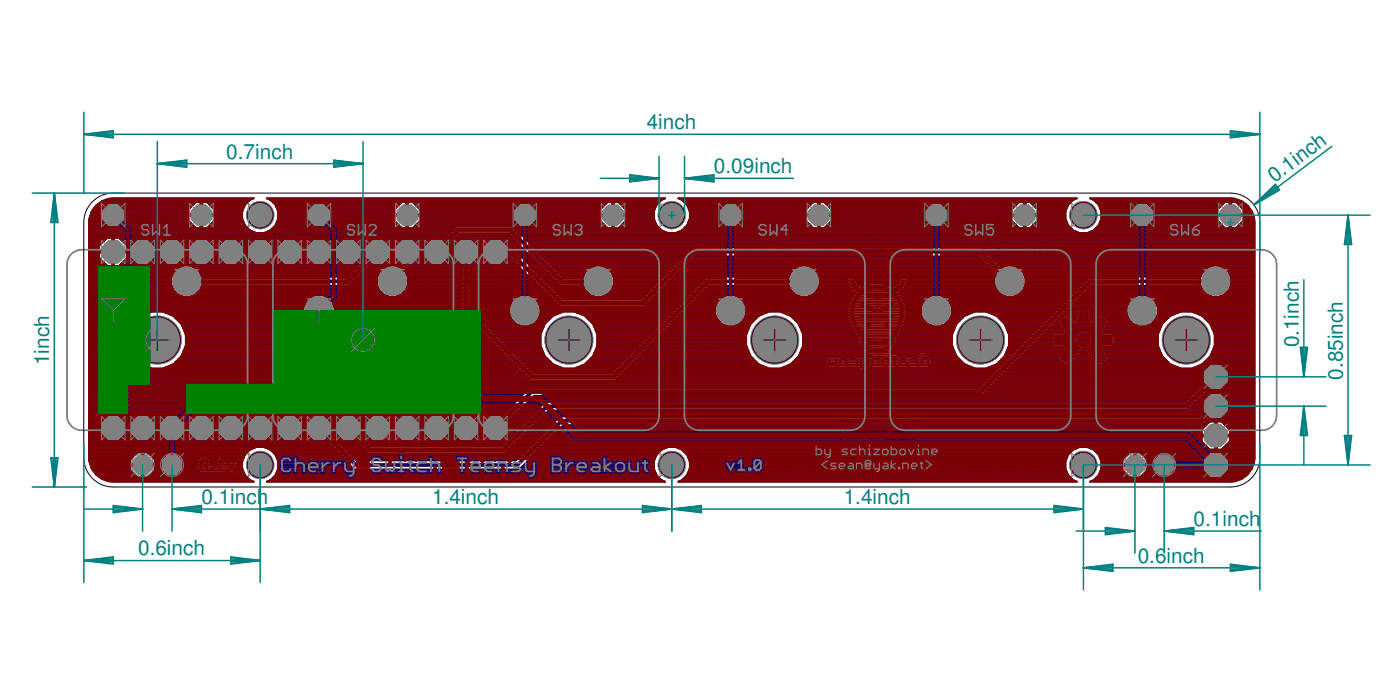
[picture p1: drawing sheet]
<svg xmlns="http://www.w3.org/2000/svg" width="300mm" height="150mm" viewBox="0 0 300 150" stroke-linecap="round" stroke-linejoin="round" font-family="sans-serif">
<defs><g id="words">
<g font-size="4.4" fill="#008080">
<text x="138.5" y="27.7">4inch</text>
<text x="48.5" y="34">0.7inch</text>
<text x="152.9" y="37.1">0.09inch</text>
<text x="273" y="39.2" transform="rotate(-37 273 39.2)">0.1inch</text>
<text x="278.2" y="74.4" transform="rotate(-90 278.2 74.4)">0.1inch</text>
<text x="10.6" y="78.2" transform="rotate(-90 10.6 78.2)">1inch</text>
<text x="287.6" y="81.3" transform="rotate(-90 287.6 81.3)">0.85inch</text>
<text x="43.1" y="107.9">0.1inch</text>
<text x="92.6" y="107.9">1.4inch</text>
<text x="180.7" y="107.9">1.4inch</text>
<text x="255.7" y="112.7">0.1inch</text>
<text x="29.6" y="118.9">0.6inch</text>
<text x="243.7" y="120.5">0.6inch</text>
</g>
</g></defs>
<g fill="none" stroke="#000" stroke-width=".21">
<path d="M33.1 46.1h1.2M33.7 45.4v1.3M77.2 46.1h1.2M77.8 45.4v1.3M121.2 46.1h1.3M121.9 45.4v1.3M165.3 46.1h1.3M165.9 45.4v1.3M209.4 46.1h1.3M210 45.4v1.3M253.5 46.1h1.2M254.1 45.4v1.3"/>
<path d="M62.7 72.8h5M65.2 70.3v5.1M186 66.5h3.9M188 64.6v3.9M230.9 72.8h2.3M232.1 71.7v2.2M32.9 99.6h1.5M33.7 98.8v1.6M186.8 93.3h2.3M188 92.2v2.2M245.5 99.6h1.5M246.2 98.8v1.6"/>
<path d="M259.7 99.6h1.3M259.7 80.7h1.3M259.7 87h1.3M259.7 93.3h1.3M260.4 80v1.4M260.4 86.3v1.4M260.4 92.6v1.4M260.4 98.9v1.3"/>
</g>
<g fill="none" stroke="#808080" stroke-width=".21">
<path d="M20.3 46.8l.2-.3h1.1l.2 .3v.8h-1.5zM20.3 45v1M20.3 45.5h1.5l-.5 .5M30 46.1l-.2 .1 .2 .4h.4l.2-.2-.2-.3M30 46.1h.4M30 46.1l-.2-.2 .2-.4h.4l.2 .2-.2 .4M31 46.1h.7l-.6-.6v1.1M32.1 46.6h.8M32.9 45.9l-.4-.4v1.1M33.2 46.1h.8l-.6-.6v1.1M34.4 45.5v1.1l.7-1.1v1.1M35.5 46.6h.8"/>
<path d="M36.3 45.9l-.4-.4v1.1M64.3 46.8l.3-.3h1l.3 .3v.8h-1.6zM64.3 45v1l1.1-1h.2l.3 .2v.5l-.3 .3M74.1 46.1l-.2 .1 .2 .4h.3l.2-.2-.2-.3M74.1 46.1h.3M74.1 46.1l-.2-.2 .2-.4h.3l.2 .2-.2 .4M75 46.1h.8l-.6-.6v1.1M76.2 46.6h.7M76.9 45.9l-.3-.4v1.1M77.3 46.1h.8l-.6-.6v1.1M78.5 45.5v1.1l.7-1.1v1.1M79.6 46.6h.7"/>
<path d="M80.3 45.9l-.3-.4v1.1M108.4 46.8l.3-.3h1l.3 .3v.8h-1.6zM109.2 45.2l-.3-.2h-.2l-.3 .2v.5l.3 .3M109.2 45.2l.3-.2h.2l.3 .2v.5l-.3 .3M109.2 45.2v.3M118.2 46.1l-.2 .1 .2 .4h.3l.2-.2-.2-.3M118.2 46.1h.3M118.2 46.1l-.2-.2 .2-.4h.3l.2 .2-.2 .4M119.1 46.1h.8l-.6-.6v1.1M120.2 46.6h.8M121 45.9l-.4-.4v1.1M121.4 46.1h.8l-.6-.6v1.1"/>
<path d="M122.5 45.5v1.1l.8-1.1v1.1M123.7 46.6h.7M124.4 45.9l-.3-.4v1.1M152.5 46.8l.3-.3h1l.3 .3v.8h-1.6zM153.3 45v1l.8-.8h-1.6M162.2 46.1l-.1 .1 .1 .4h.4l.2-.2-.2-.3M162.2 46.1h.4M162.2 46.1l-.1-.2 .1-.4h.4l.2 .2-.2 .4M163.2 46.1h.7l-.5-.6v1.1M164.3 46.6h.8M165.1 45.9l-.4-.4v1.1M165.5 46.1h.7l-.5-.6v1.1"/>
<path d="M166.6 45.5v1.1l.8-1.1v1.1M167.8 46.6h.7M168.5 45.9l-.4-.4v1.1M196.6 46.8l.2-.3h1.1l.2 .3v.8h-1.5zM198.1 45v1h-.7l.2-.5v-.3l-.2-.2h-.6l-.2 .2v.5l.2 .3M206.3 46.1l-.2 .1 .2 .4h.4l.2-.2-.2-.3M206.3 46.1h.4M206.3 46.1l-.2-.2 .2-.4h.4l.2 .2-.2 .4M207.3 46.1h.7l-.5-.6v1.1M208.4 46.6h.8M209.2 45.9l-.4-.4v1.1M209.5 46.1h.8l-.6-.6v1.1"/>
<path d="M210.7 45.5v1.1l.7-1.1v1.1M211.8 46.6h.8M212.6 45.9l-.4-.4v1.1M240.7 46.8l.2-.3h1.1l.2 .3v.8h-1.5zM240.7 45.2l.2-.2h.3l.2 .2v.8h-.5l-.2-.3zM242.2 45l-.8 1M250.4 46.1l-.2 .1 .2 .4h.4l.2-.2-.2-.3M250.4 46.1h.4M250.4 46.1l-.2-.2 .2-.4h.4l.2 .2-.2 .4M251.4 46.1h.7l-.6-.6v1.1M252.5 46.6h.7M253.2 45.9l-.3-.4v1.1"/>
<path d="M253.6 46.1h.8l-.6-.6v1.1M254.8 45.5v1.1l.7-1.1v1.1M255.9 46.6h.8M256.7 45.9l-.4-.4v1.1M255.5 79h.9l.4 .5-.4 .4h-.9M256.2 79v.9M26.4 96.9h.8l.2 .2v.8h-1M27.7 98.5h-1.1l-.2 .2v.5l.2 .3M27.7 98.5l.2 .2v.5l-.2 .3h-1.1M27.7 98.5l-1.1 1M39.5 98.5v1M39.5 99h1.5l-.5 .5"/>
<path d="M238.9 96.9h.8l.2 .2v.8h-1M240.2 98.5l.3 .2v.5l-.3 .3h-1M240.2 98.5h-1l-.3 .2v.5l.3 .3M240.2 98.5l-1 1M252 98.5v1l1-1h.3l.2 .2v.5l-.2 .3M255.5 80.6l.2-.2h.9l.2 .2v.7h-1.3zM255.5 91.8l.2-.2h.9l.2 .2v.7h-1.3zM255.5 85.3v.9h1.3M255.7 99.3l-.2 .2v.5l.2 .2h.9l.2-.2v-.5l-.2-.2M255.7 86.7l-.2 .2v.5l.2 .2h.9l.2-.2v-.5l-.2-.2M255.7 97.9l-.2 .2v.5l.2 .2h.9l.2-.2v-.5l-.2-.2M256.6 81.8l.2 .2v.5l-.2 .2-.4-.2v-.5l-.3-.2-.4 .2v.5l.2 .2"/>
<path d="M256.6 88.1l.2 .2v.5l-.4 .2-.2-.2v-.5l-.5-.2-.2 .2v.5l.2 .2M256.6 94.4l.2 .2v.5l-.2 .2h-.9l-.2-.2v-.5l.2-.2h.5v.4M256.8 93h-1.3l1.3 .9h-1.3M26.4 102.2h1.5l-.5 .5M26.4 101.7v1M27.7 100.1h-1.1l-.2 .2v.5l.2 .3M27.7 100.1l.2 .2v.5l-.2 .3h-1.1M27.7 100.1l-1.1 1M39.7 100.1l-.2 .2v.5l.2 .3h1l.3-.3v-.5l-.3-.2M238.9 102.2h1.6l-.6 .5M238.9 101.7v1M240.2 100.1l.3 .2v.5l-.3 .3h-1"/>
<path d="M240.2 100.1h-1l-.3 .2v.5l.3 .3M240.2 100.1l-1 1M252.2 100.1l-.2 .2v.5l.2 .3h1.1l.2-.3v-.5l-.2-.2M256.8 100.7h-.9l-.4 .4 .4 .5h.9"/>
</g>
<path d="M21.1 50.8h88.2v44.1h-88.2zM110 70.7h1.9l.3 .3v.8l-.3 .3h-1.9M110.8 73l-.8 .7h2.2M112.2 73v1.5M190.5 92.7l.3-.3h.6l.3 .3v1.2l-.3 .3h-.6l-.3-.3M192.5 92.7l.3-.3h.7l.3 .3v1.2l-.3 .3h-.7l-.3-.3" fill="none" stroke="#808080" stroke-width=".32"/>
<g fill="none" stroke="#808080" stroke-width=".38">
<path d="M27.1 46.1h1.9M29 43.9h9.4v4.4h-9.4zM37.5 43.9v4.4M38.4 46.1h1.9M71.2 46.1h1.8M73 43.9h9.5v4.4h-9.5zM81.6 43.9v4.4M82.5 46.1h1.9M115.2 46.1h1.9M117.1 43.9h9.5v4.4h-9.5zM125.6 43.9v4.4M126.6 46.1h1.9"/>
<path d="M149.2 51.9h.9M149.6 51.4v1.9l-.4 .5M151.2 51.9v1.9h1.3l.5-.5v-1.4M154.5 51.9h.9l.5 .5v.9l-.5 .5h-.9l-.4-.5v-.9zM156.9 51.9l1.4 .9-1.4 1M158.3 51v2.8M159.3 46.1h1.9M160.7 51.9h-.9l-.4 .5v1.4h1.3l.5-.5-.5-.5h-1.3M161.2 43.9h9.4v4.4h-9.4zM164.1 52.8h-1.8v-.4l.4-.5h.9l.5 .5v.9l-.5 .5h-.9M165.1 51.9h.5l.9 .9M166.5 51.9v1.9"/>
<path d="M167.6 51.4l.4-.4h1.4v2.8h-1.4l-.4-.5v-.5l.4-.4-.4-.5zM168 52.4h1.4M169.7 43.9v4.4M170.6 46.1h2M173.4 51.9v2.3l.4 .5h.5M175.2 51.9v1.4l-.4 .5h-1.4M176.3 51.9h1.4l.4 .5-.4 .4h-1l-.4 .5 .4 .5h1.4M179.2 53.8v-1.4l.4-.5h1.4v1.9M183.9 52.8h-1.8v-.4l.4-.5h1l.4 .5v.9l-.4 .5h-1M186.8 52.8h-1.8v-.4l.4-.5h1l.4 .5v.9l-.4 .5h-1M187.9 51h1.8M188.8 51v2.8"/>
<path d="M195.5 52.4l-.4-.5h-1l-.4 .5v1.4M195.5 51v2.8M196.6 51.9h1.4l.4 .5v.9l-.4 .5h-1.4M199.4 51.9h.9M199.9 51.4v1.9l-.5 .5M201.4 53.8h.9M201.8 50.5v.5M202.3 51.9h-.5v1.9M203.3 51.9v1.4l.5 .5 .5-.5 .4 .5 .5-.5v-1.4M203.4 46.1h1.9M205.3 43.9h9.4v4.4h-9.4zM206.2 51.4l.5-.4h.9l.5 .4v.5l-.5 .5h-.9l-.5 .4v.5l.5 .5h.9l.5-.5"/>
<path d="M212 51.9v2.3l.5 .5h.5M213.8 43.9v4.4M213.9 51.9v1.4l-.5 .5h-1.4M214.7 46.1h1.9M214.9 51.9h.5l.9 .9M216.3 51.9v1.9M217.3 51.9h.5l.9 .9M218.7 51.9v1.9M221.6 52.8h-1.8v-.4l.4-.5h.9l.5 .5v.9l-.5 .5h-.9M224.5 51v2.8M224.5 52.4l-.5-.5h-.9l-.4 .5v1.4M225.6 51.4l.4-.4h.9l.5 .4v1.9l-.5 .5h-.9l-.4-.5"/>
<path d="M247.5 46.1h1.9M249.4 43.9h9.4v4.4h-9.4zM257.9 43.9v4.4M258.8 46.1h1.9M177.6 76.8v1l.4 .3 .3-.3 .4 .3 .3-.3v-1M180.3 76.8h.7l.3 .3v.7l-.3 .3h-.7l-.4-.3v-.7zM182.2 76.8h1l.4 .3v.7l-.4 .3h-1M184.5 76.8v1.7l.3 .3h.4M185.9 76.8v1l-.4 .3h-1M188.2 76.1v2h-1.1l-.3-.3v-.7l.3-.3h1.1M190.4 77.1l-.3-.3h-.7l-.4 .3v1M190.4 76.1v2"/>
<path d="M191.3 76.8h.7M191.6 76.4v1.4l-.3 .3M193.9 76.8h-.7l-.4 .3v1h1.1l.3-.3-.3-.4h-1.1M196.5 77.4h-1.4v-.3l.4-.3h.7l.3 .3v.7l-.3 .3h-.7M197.4 76.1v2h1.1l.3-.3v-.7l-.3-.3h-1.1M226.1 73.5h4.1M226.1 73.2h4M226.1 72.8h4M226.1 72.5h4M226.1 72.1h4.1M227.4 76.6h2.2M227.4 69h2.2"/>
<path d="M227.5 76.3h2.6M227.5 69.4h9.1M227.8 77h1.3M227.8 75.9h2.5M227.8 69.7h8.5M227.8 68.7h1.3M228 70.1h8.1M228 75.6h2.5M228.1 77.3h.5M228.1 73.9h2.3M228.1 71.8h2.3M228.1 68.3h.5"/>
<path d="M228.3 75.2h2.4M228.3 70.4h7.5M228.3 74.2h2.3M228.3 71.4h2.3M228.5 74.5h2.5M228.5 71.1h2.6M228.5 74.9h2.4M228.5 70.7h7.1M230.1 72.8a2.02 2.02 0 0 0 1 1.8l-1 1.7-1.8 1.2-1-1 1.3-1.7-.5-1-2-.2v-1.5l2-.3 .5-1-1.3-1.7 1-1 1.8 1.3 1-.5 .2-2h1.5l.2 2 1 .5 1.8-1.3 1 1-1.3 1.7 .5 1 2 .3v1.5l-2 .2-.5 1 1.3 1.7-1 1-1.8-1.2-1-1.7a2.07 2.07 0 0 0 1-1.8M230.1 72.5v.3M230.8 69h2.5M231.1 68.7h1.9"/>
<path d="M231.1 68.3h1.9M231.2 68h1.7M231.2 67.6h1.7M231.3 67.3h1.6M231.3 67h1.5M233 71.1h2.6M233.1 74.5h2.5M233.2 74.9h2.4M233.4 75.2h2.4M233.4 71.4a1.98 1.98 0 0 0-3.3 1.1M233.4 71.4l.6 1.1M233.5 71.4h2.3"/>
<path d="M233.5 74.2h2.3M233.6 75.6h2.5M233.7 71.8h2.3M233.7 73.9h2.3M233.8 75.9h2.5M233.9 72.1h4.1M233.9 73.5h4.1M234 72.5v.3M234 73.2h4M234 72.5h4M234 76.3h2.6M234 72.8h4"/>
<path d="M234.5 76.6h2.2M234.5 69h2.2M235 77h1.3M235 68.7h1.3M235.5 77.3h.5M235.5 68.3h.5M33.4 97.7v3.8M34 97.7v3.8M42.9 98.9v1.4l.4 .3h.7l.4-.3M42.9 98.9l.4-.4h.7l.4 .4v1.4M42.9 98.9l1.5 1.4M47.8 99.2l-.7-.7v2.1"/>
<path d="M48.7 99.2l.7 1.4 .8-1.4M180.1 94.9h8.5a4.2 4.2 0 0 0 7.2 0M180.1 90.1h15.7v7.9h-15.7zM183.1 92.1l.5-.3v.5zM183.4 91.8a.82 .82 0 0 0-1.2-.1 .82 .82 0 0 0 0 1.2 .82 .82 0 0 0 1.2-.1M186.7 91.7v.7M245.9 97.7v3.8M246.5 97.7v3.8M258.8 96.4h3.2M258.8 96.4l-1.6 1.6v3.2l1.6 1.5h3.2l1.5-1.5v-3.2l-1.5-1.6M258.8 83.8l-1.6-1.5v-3.2l1.6-1.5h3.2l1.5 1.5v3.2l-1.5 1.5M258.8 83.8l-1.6 1.6v3.2l1.6 1.5"/>
<path d="M258.8 90.1l-1.6 1.6v3.2l1.6 1.5M258.8 83.8h3.2M258.8 90.1h3.2M262 83.8l1.5 1.6v3.2l-1.5 1.5M262 90.1l1.5 1.6v3.2l-1.5 1.5M45.2 100.3h.3v.3h-.3zM46.4 100.6h1.4"/>
<circle cx="182.8" cy="92.4" r="1.57"/>
<circle cx="186.7" cy="92.4" r="1.57"/>
<circle cx="186.7" cy="91.6" r=".15"/>
<circle cx="192.1" cy="93.3" r="2.52"/>
</g>
<g fill="none" stroke="#808080" stroke-width=".25">
<path d="M23.3 58l.3-.3h1.3l.3 .3v1h-1.9zM25.2 59.7h-1.9l1.9 1.3h-1.9M31.2 57.7l.3 .3v.7l-.3 .3h-1.3M31.2 57.7h-1.3l-.3 .3v.7l.3 .3M31.2 57.7l-1.3 1.3M35.9 58.3h1.9l-.6 .7M35.9 57.7v1.3M42.2 57.7v1.3l1.3-1.3h.3l.3 .3v.7l-.3 .3M49.4 58l-.3-.3h-.3l-.3 .3v.7l.3 .3M49.4 58l.4-.3h.3l.3 .3v.7l-.3 .3M49.4 58v.3M55.7 57.7v1.3l1-1h-1.9"/>
<path d="M63 57.7v1.3h-1l.4-.7v-.3l-.4-.3h-.6l-.4 .3v.7l.4 .3M67.4 58l.3-.3h.3l.3 .3v1h-.6l-.3-.3zM69.3 57.7l-.3 .6-.7 .7M73.6 59h.4l1.3-1.3h.3v1.3M80.9 58l-.3-.3h-.3l-.4 .3v.7l.4 .3h.3l.3-.3M80.9 58l.3-.3h.4l.3 .3v.7l-.3 .3h-.4l-.3-.3M80.9 58v.7M87.2 57.7v1l.3 .3h.4l.3-.3v-.7l-.3-.3h-1.3l-.4 .3v.7l.4 .3M92.5 59.7v1.3M94.2 57.7l.3 .3v.7l-.3 .3h-1.3M94.2 57.7h-1.3l-.4 .3v.7l.4 .3M94.2 57.7l-1.3 1.3"/>
<path d="M98.8 58.3h2l-.7 .7M98.8 57.7v1.3M98.8 59.7v1.3M105.1 57.7v1.3l1.3-1.3h.4l.3 .3v.7l-.3 .3M105.1 59.7v1.3M24.9 61.7l.3 .4v.6l-.3 .4h-1.3l-.3-.4v-.6l.3-.4h.7v.7M92.5 60.4h2l-.7 .6M98.8 60.4h2l-.7 .6M105.1 60.4h2l-.7 .6M132.3 71.6h-1.2v-.3l.3-.3h.6l.3 .3v.6l-.3 .3h-.6M133 72.2v-.9l.3-.3h.9v1.2M133.6 73.5l-1.2 .8 1.2 .9"/>
<path d="M134.2 74h.6M134.5 73.7v1.2l-.3 .3M134.8 72.2h.6M135.1 70.1v.3M135.4 71h-.3v1.2M136.1 71l.6 1.2 .6-1.2M136.7 74.6h-1.2v-.3l.3-.3h.6l.3 .3v.6l-.3 .3h-.6M137.3 75.2v-.9l.3-.3h.9v1.2M137.9 71.3l.3-.3h.6l.3 .3v.6l-.3 .3h-.6l-.3-.3zM139.1 74.9h.3v.3h-.3zM140.1 74l.9 .6-.9 .6M141 70.4v1.8h-.9l-.3-.3v-.6l.3-.3h.9"/>
<path d="M141 73.5v1.7M141.7 71.3l.3-.3h.5l.3 .3v.6l-.3 .3h-.5l-.3-.3zM142.5 74h-.5l-.3 .3v.9h.8l.3-.3-.3-.3h-.8M143.5 74v1.5l.3 .3h.3M144.7 71h-1.2l1.2 1.2h-1.2M144.7 74v.9l-.3 .3h-.9M145.4 72.2h.5M145.6 70.1v.3M145.7 74h.6v.6h-.6zM145.7 74.6l-.3-.3v-.6l.3-.2h.6l.3 .2v1.2l-.3 .3h-.6l-.3-.3M145.9 71h-.3v1.2M147.2 75.2v-.9l.3-.3h.9v1.2"/>
<path d="M147.8 71.3l-.3-.3h-.6l-.3 .3v.9M147.8 70.4v1.8M148.5 71h.9l.2 .3v.6l-.2 .3h-.9M150 74h-.6l-.3 .3v.9h.9l.3-.3-.3-.3h-.9M150.3 71h.9l.3 .3-.3 .3h-.6l-.3 .3 .3 .3h.9M152.1 74.6h-1.2v-.3l.3-.3h.6l.3 .3v.6l-.3 .3h-.6M152.8 74h.9l.3 .3-.3 .3h-.6l-.3 .3 .3 .3h.9M154 71v1.5l.3 .3h.3M154.6 73.5l1.2 .8-1.2 .9M155.2 71v.9l-.3 .3h-.9M157.1 70.4v1.8h-.9l-.3-.3v-.6l.3-.3h.9M23.3 85.8v.6"/>
<path d="M23.3 86.1h1.9M25.2 85.8v.6M25.2 83.8h-1.9l1.9 1.3h-1.9M25.2 87.1h-1.3l-.6 .7 .6 .6h1.3M29.6 87.1h1.3l.6 .7-.6 .6h-1.3M29.9 81h1.3l.3 .4v1h-1.9v-1zM30.5 87.1v1.3M31.2 85.1l.3 .3v.7l-.3 .3h-1.3l-.3-.3v-.7l.3-.3h.6v.7M31.5 83.1h-1.9l1.9 1.3h-1.9M36.9 83.4l-.4-.3h-.3l-.3 .3v.7l.3 .3M36.9 87.5l-.4-.4h-.3l-.3 .4v.6l.3 .3M36.9 87.5l.3-.4h.3l.3 .4v.6l-.3 .3"/>
<path d="M36.9 83.4l.3-.3h.3l.3 .3v.7l-.3 .3M36.9 83.4v.3M36.9 87.5v.3M37.8 85.1h-1.3l-.6 .7 .6 .6h1.3M42.2 87.1h1.3l.6 .7-.6 .6h-1.3M43.1 85.1v1l.4 .3h.3l.3-.3v-.7l-.3-.3h-1.3l-.3 .3v.7l.3 .3M43.1 87.1v1.3M48.5 87.1h1.3l.6 .7-.6 .6h-1.3M49.4 85.4l.4-.3h.3l.3 .3v.7l-.3 .3h-.3l-.4-.3M49.4 85.4v.7M49.4 87.1v1.3M49.4 85.4l-.3-.3h-.3l-.3 .3v.7l.3 .3h.3l.3-.3"/>
<path d="M54.8 86.4h.3l1.3-1.3h.3v1.3M54.8 87.1h1.2l.7 .7-.7 .6h-1.2M55.7 87.1v1.3M61 85.4l.4-.3h.3l.3 .3v1h-.6l-.4-.3zM61 87.1h1.4l.6 .7-.6 .6h-1.4M62 87.1v1.3M63 85.1l-.3 .7-.7 .6M67.4 87.1h1.2l.7 .7-.7 .6h-1.2M68.3 87.1v1.3M69.3 85.1v1.3h-1l.3-.6v-.4l-.3-.3h-.6l-.3 .3v.7l.3 .3M73.6 87.1h1.4l.6 .7-.6 .6h-1.4M74.6 85.1v1.3l1-1h-2"/>
<path d="M74.6 87.1v1.3M79.9 87.1h1.3l.7 .7-.7 .6h-1.3M80.9 85.4l.3-.3h.4l.3 .3v.7l-.3 .3M80.9 85.4l-.3-.3h-.3l-.4 .3v.7l.4 .3M80.9 85.4v.4M80.9 87.1v1.3M86.2 85.1v1.3l1.3-1.3h.4l.3 .3v.7l-.3 .3M86.2 87.1h1.3l.7 .7-.7 .6h-1.3M87.2 87.1v1.3M92.5 85.1v1.3M92.5 87.1h1.3l.7 .7-.7 .6h-1.3M92.5 85.8h2l-.7 .6"/>
<path d="M93.5 87.1v1.3M98.8 87.1h1.3l.7 .7-.7 .6h-1.3M99.8 87.1v1.3M100.5 85.1h-1.3l-.4 .3v.7l.4 .3M100.5 85.1l.3 .3v.7l-.3 .3h-1.3M100.5 85.1l-1.3 1.3M105.1 87.1v1.3M105.1 87.8h2l-.7 .6M106.1 85.4l-.3-.3h-.3l-.4 .3v.7l.4 .3M106.1 85.4l.3-.3h.4l.3 .3v.7l-.3 .3M106.1 85.4v.4M154.8 98.8l1.2 1.7"/>
<path d="M156.7 99.1v1.1l.3 .3h.6l.2-.3M156.7 99.1l.3-.3h.6l.2 .3v1.1M156.7 99.1l1.1 1.1M159.4 99.7h1.2l-.9-.9v1.7M161.3 98.8l1.2 1.7M164 99.4h-.5l-.3 .3v.8h.8l.3-.3-.3-.3h-.8M165 99.4h.9l.3 .3-.3 .2h-.6l-.3 .3 .3 .3h.9M166.9 99.7h1.2M168.7 99.4v1.4l.3 .3h.3M169.9 99.4v.8l-.3 .3h-.9M171.8 98.8v1.7h-.9l-.3-.3v-.5l.3-.3h.9M172.4 98.8l1.2 1.7"/>
<path d="M174.3 99.4h.9l.3 .3-.3 .2h-.6l-.3 .3 .3 .3h.9M177.3 99.9h-1.2v-.2l.3-.3h.6l.3 .3v.5l-.3 .3h-.6M178 99.4h.9l.3 .3-.3 .2h-.6l-.3 .3 .3 .3h.9M181.5 96.4h1M181.5 97.2v-1l.5-.5 .5 .5v1M182.9 99.9h-1.2v-.2l.3-.3h.6l.3 .3v.5l-.3 .3h-.6M183.1 95.9l.3-.2h.5l.2 .2v.3l-.2 .2h-.5l-.3 .3v.2l.3 .3h.5l.2-.3M183.6 99.4h.9l.2 .3v.5l-.2 .3h-.9M185.6 95.7v.2l.5 .5M185.7 98.5v.3M186 99.4h-.3v1.1M186.1 96.4v.8"/>
<path d="M186.6 95.7v.2l-.5 .5M187.2 95.9l.3-.2h.7v1.5h-.7l-.3-.3v-.2l.3-.3-.3-.2zM187.2 98.8h-.3v1.7M187.5 96.4h.7M187.9 98.8l1.2 1.7M191.6 99.4h.3l.6 .5M192.5 99.4v1.1M193.5 99.4h.5l.3 .3v.5l-.3 .3h-.5l-.3-.3v-.5zM195.9 99.4h.9l.3 .3-.3 .2h-.6l-.3 .3 .3 .3h.9M200 99.4h.5l.3 .3v.5l-.3 .3h-.5l-.3-.3v-.5zM202.1 99.7l.3-.3h.3v1.1M202.1 99.7v.8"/>
<path d="M202.1 99.7l-.3-.3-.3 .3v.8M204 99.7l.3-.3h.3v1.1M204 99.7v.8M204 99.7l-.3-.3-.3 .3v.8M205.5 99.4h.6l.3 .3v.5l-.3 .3h-.6l-.3-.3v-.5zM207.1 99.4h.9l.3 .3v.5l-.3 .3h-.9M210.1 99.9h-1.2v-.2l.3-.3h.6l.3 .3v.5l-.3 .3h-.6M210.8 99.4l.6 1.1 .6-1.1M212.9 98.5v.3M213.2 99.4h-.3v1.1M213.8 99.4h.6M214.1 99.1v1.1l-.3 .3"/>
<path d="M216 99.4h-.6l-.3 .3v.8h.9l.3-.3-.3-.3h-.9M218.1 99.9h-1.1v-.2l.3-.3h.5l.3 .3v.5l-.3 .3h-.5M218.8 99.4h.3l.6 .5M219.7 99.4v1.1M220.4 99.4h.9l.3 .3v.5l-.3 .3h-.9M158.5 100.2h.3v.3h-.3zM179.9 100.5v-.8l.2-.3h.9v1.1M185.4 100.5h.6M186.6 100.5h.6M189.8 100.5h.8l.3-.3v-.5l-.3-.3h-.8v1.4l.3 .3h.3M195 100.2h.3v.3h-.3zM197.8 100.5v-.8l.3-.3h.9v1.1"/>
<path d="M212.6 100.5h.6"/>
</g>
<path d="M21.1 50.8h88.2v44.1h-88.2v-18.9h3.2v-6.3h-3.2z" fill="none" stroke="#808080" stroke-width=".51"/>
<g fill="#808080" stroke="#808080" stroke-width=".21">
<path d="M186.1 91.9h1.2v.8h-1.2z"/>
<path d="M186.4 92.6h.6v.9h-.6z"/>
<circle cx="24.3" cy="46.1" r="2.36"/>
<circle cx="43.1" cy="46.1" r="2.36"/>
<circle cx="68.3" cy="46.1" r="2.36"/>
<circle cx="87.2" cy="46.1" r="2.36"/>
<circle cx="112.4" cy="46.1" r="2.36"/>
<circle cx="131.3" cy="46.1" r="2.36"/>
<circle cx="156.5" cy="46.1" r="2.36"/>
<circle cx="175.4" cy="46.1" r="2.36"/>
<circle cx="200.6" cy="46.1" r="2.36"/>
<circle cx="219.5" cy="46.1" r="2.36"/>
<circle cx="244.6" cy="46.1" r="2.36"/>
<circle cx="263.5" cy="46.1" r="2.36"/>
<circle cx="260.4" cy="99.6" r="2.59"/>
<circle cx="260.4" cy="80.7" r="2.59"/>
<circle cx="260.4" cy="87" r="2.59"/>
<circle cx="260.4" cy="93.3" r="2.59"/>
<circle cx="24.3" cy="54" r="2.59"/>
<circle cx="30.5" cy="54" r="2.59"/>
<circle cx="36.9" cy="54" r="2.59"/>
<circle cx="43.1" cy="54" r="2.59"/>
<circle cx="49.4" cy="54" r="2.59"/>
<circle cx="55.7" cy="54" r="2.59"/>
<circle cx="62" cy="54" r="2.59"/>
<circle cx="68.3" cy="54" r="2.59"/>
<circle cx="74.6" cy="54" r="2.59"/>
<circle cx="80.9" cy="54" r="2.59"/>
<circle cx="87.2" cy="54" r="2.59"/>
<circle cx="93.5" cy="54" r="2.59"/>
<circle cx="99.8" cy="54" r="2.59"/>
<circle cx="106.1" cy="54" r="2.59"/>
<circle cx="106.1" cy="91.7" r="2.59"/>
<circle cx="99.8" cy="91.7" r="2.59"/>
<circle cx="93.5" cy="91.7" r="2.59"/>
<circle cx="87.2" cy="91.7" r="2.59"/>
<circle cx="80.9" cy="91.7" r="2.59"/>
<circle cx="74.6" cy="91.7" r="2.59"/>
<circle cx="68.3" cy="91.7" r="2.59"/>
<circle cx="62" cy="91.7" r="2.59"/>
<circle cx="55.7" cy="91.7" r="2.59"/>
<circle cx="49.4" cy="91.7" r="2.59"/>
<circle cx="43.1" cy="91.7" r="2.59"/>
<circle cx="36.9" cy="91.7" r="2.59"/>
<circle cx="30.5" cy="91.7" r="2.59"/>
<circle cx="24.3" cy="91.7" r="2.59"/>
<circle cx="36.9" cy="99.6" r="2.22"/>
<circle cx="30.5" cy="99.6" r="2.22"/>
<circle cx="249.4" cy="99.6" r="2.22"/>
<circle cx="243.1" cy="99.6" r="2.22"/>
</g>
<path d="M182.3 60.2a6.5 6.5 0 0 0 11.3 0M184.1 63.1a5.4 5.4 0 0 1 6.5-.8 5.4 5.4 0 0 1 2.4 6.1 6.1 6.1 0 0 1-2.5 4.2 4.7 4.7 0 0 1-6.9-2.3 5.6 5.6 0 0 1 .5-7.2zM184.8 65.3l2.5 1.2M184.8 67.8h6.3M186.1 69.7a3.1 3.1 0 0 0 0 5 3.2 3.2 0 0 0 4.3-.5 3.2 3.2 0 0 0-.2-4.3l-.3-.2M191.1 65.3l-2.5 1.2" fill="none" stroke="#808080" stroke-width=".76"/>
<g fill="#808080" stroke="#808080" stroke-width=".21">
<circle cx="232" cy="99.6" r="2.92"/>
<circle cx="55.7" cy="46.1" r="2.92"/>
<circle cx="55.7" cy="99.6" r="2.92"/>
<circle cx="232" cy="46.1" r="2.92"/>
<circle cx="143.9" cy="46.1" r="2.92"/>
<circle cx="143.9" cy="99.6" r="2.92"/>
<circle cx="24.3" cy="66.5" r="2.98"/>
<circle cx="40" cy="60.2" r="2.98"/>
<circle cx="33.7" cy="72.8" r="5.1"/>
<circle cx="68.3" cy="66.5" r="2.98"/>
<circle cx="84.1" cy="60.2" r="2.98"/>
<circle cx="77.8" cy="72.8" r="5.1"/>
<circle cx="112.4" cy="66.5" r="2.98"/>
<circle cx="128.1" cy="60.2" r="2.98"/>
<circle cx="121.9" cy="72.8" r="5.1"/>
<circle cx="156.5" cy="66.5" r="2.98"/>
<circle cx="172.2" cy="60.2" r="2.98"/>
<circle cx="165.9" cy="72.8" r="5.1"/>
<circle cx="200.6" cy="66.5" r="2.98"/>
<circle cx="216.3" cy="60.2" r="2.98"/>
<circle cx="210" cy="72.8" r="5.1"/>
<circle cx="244.6" cy="66.5" r="2.98"/>
<circle cx="260.4" cy="60.2" r="2.98"/>
<circle cx="254.1" cy="72.8" r="5.1"/>
</g>
<g fill="none" stroke="#000080" stroke-width=".38">
<path d="M19.1 48.6h22.6M19.1 54.1h8.7M19.1 53.8h8.7M19.1 59.7h17.5M19.1 59.3h17.6M19.1 59h17.8M19.1 58.6h17.9M19.1 58.3h18.1M19.1 58h18.4M19.1 57.6h18.8M19.1 57.3h19.3M19.1 56.9h3.8"/>
<path d="M19.1 56.6h3.5M19.1 56.2h3.1M19.1 55.9h2.8M19.1 55.5h2.4M19.1 55.2h2.1M19.1 54.8h2.1M19.1 54.5h2.1M19.1 53.4h2.1M19.1 53.1h2.1M19.1 52.7h2.1M19.1 52.4h2.4M19.1 52.1h2.7"/>
<path d="M19.1 51.7h3.1M19.1 51.4h3.4M19.1 51h3.8M19.1 50.7h76.3M19.1 50.3h76.7M19.1 50h77M19.1 49.6h35.2M19.1 49.3h34.4M19.1 49h34M19.1 48.3h3.7M19.1 47.9h3.4M19.1 47.6h3"/>
<path d="M19.1 47.2h2.7M19.1 46.9h2.6M19.2 46.5h2.5M19.4 46.2h2.3M19.5 45.8h2.2M19.6 45.5h2.1M19.8 45.1h1.9M20 44.8h1.9M20.3 44.4h2M20.5 44.1h2.1M20.9 43.8h2.1M21.2 53.8v-1.1l1.8-1.8h1.1v6.1h-1.1l-1.8-1.8"/>
<path d="M21.2 54.1v1.1M21.4 43.4h20.4M21.9 43.1h31.4M21.9 43.1a5.1 5.1 0 0 0-2.8 4.5v50.4a5.1 5.1 0 0 0 5.2 5.2h30a3.8 3.8 0 0 1-1.8-5.8M21.9 43.1l1.5-.6h.9h30a3.7 3.7 0 0 0-2.4 4.3M22.9 42.7h30.8M23.2 48.6l-1.5-1.5v-2.1l1.5-1.5h2.1l1.5 1.5v2.1l-1.5 1.5M24.1 56.9h.3M24.1 56.6h.3M24.1 56.2h.3M24.1 55.9h.3M24.1 55.5h.3"/>
<path d="M24.1 55.2h.3M24.1 54.8h.3M24.1 54.5h.3M24.1 53.4h.3M24.1 53.1h.3M24.1 52.7h.3M24.1 52.4h.3M24.1 52.1h.3M24.1 51.7h.3M24.1 51.4h.3M24.1 51h.3M25.5 43.8h16"/>
<path d="M25.5 56.9h13.8M25.6 51h69.5M25.7 48.3h15.7M25.9 44.1h15.2M25.9 56.6h3.4M26 51.4h3.2M26 47.9h15M26.2 44.4h14.6M26.2 56.2h2.7M26.3 51.7h2.6M26.4 47.6h14.3M26.6 55.9h2"/>
<path d="M26.6 44.8h13.8M26.6 52.1h1.9M26.7 47.2h13.6M26.8 46.9h13.5M26.8 46.5h13.5M26.8 46.2h16.1M26.8 45.8h13.5M26.8 45.5h13.5M26.8 45.1h13.5M26.9 55.5h1.3M27 52.4h1.2M27.3 53.8v-1.1l-1.8-1.8h-1.1v6.1h1.1l1.8-1.8"/>
<path d="M27.3 54.1v1.1M27.3 55.2h.6M27.3 54.8h.5M27.3 54.5h.5M27.3 53.4h.5M27.3 53.1h.5M27.3 52.7h.5M31.8 56.6h3.7M31.9 51.4h3.6M32.2 56.2h3M32.2 51.7h3M32.5 55.9h2.3"/>
<path d="M32.6 52.1h2.2M32.9 55.5h1.6M32.9 52.4h1.6M33.2 55.2h1M33.3 52.7h.8M33.3 54.1h.8M33.3 53.8h.8M33.3 54.8h.8M33.3 54.5h.8M33.3 53.4h.8M33.3 53.1h.8M38.1 57.4a3.3 3.3 0 0 1 5.1 1.9h31l4.1-4.1-.2-.1v-2.3l1.7-1.6h2.3l1.6 1.6v2.3l-1.6 1.6h-2.3l-.2-.1-4.6 4.6h-31.8a3.4 3.4 0 0 1-5.3 1.8 3.4 3.4 0 0 1 .2-5.6z"/>
<path d="M38.1 56.6h3.7M38.2 51.4h3.6M38.5 56.2h3M38.5 51.7h2.9M38.8 55.9h2.3M38.9 52.1h2.2M39.2 55.5h1.6M39.2 52.4h1.5M39.5 55.2h.9M39.6 52.7h.8M39.6 54.1h.8M39.6 53.8h.8"/>
<path d="M39.6 54.8h.8M39.6 54.5h.8M39.6 53.4h.8M39.6 53.1h.8M40.3 47.2l1.7 1.7h.9v-5.6h-.9l-1.7 1.6v1h5.6v-1l-1.6-1.6h-1v5.6h1l1.6-1.7M40.3 47.2v-.9h5.6v.9M40.7 56.9h35.9M41.6 57.3h34.7M42.1 57.6h33.8M42.4 58h33.2M42.8 58.3h32.4M42.9 48.6h.4"/>
<path d="M42.9 58.6h32M42.9 48.3h.4M42.9 47.9h.4M42.9 47.6h.4M42.9 47.2h.4M42.9 46.9h.4M42.9 46.5h.4M42.9 45.8h.4M42.9 45.5h.4M42.9 45.1h.4M42.9 44.8h.4M42.9 44.4h.4"/>
<path d="M42.9 44.1h.4M42.9 43.8h.4M42.9 43.4h.4M43.1 59h31.4M43.3 46.2h8.6M44.4 56.6h3.7M44.4 43.4h8.5M44.5 51.4h3.6M44.6 48.6h8.2M44.8 56.2h3M44.8 43.8h7.8M44.8 51.7h3"/>
<path d="M44.9 48.3h7.6M45.1 55.9h2.3M45.1 44.1h7.3M45.2 52.1h2.2M45.3 47.9h7M45.5 55.5h1.6M45.5 44.4h6.7M45.5 52.4h1.6M45.6 47.6h6.6M45.8 55.2h1M45.8 44.8h6.3M45.9 52.7h.8"/>
<path d="M45.9 54.1h.8M45.9 53.8h.8M45.9 54.8h.8M45.9 54.5h.8M45.9 53.4h.8M45.9 53.1h.8M45.9 47.2h6.1M45.9 46.9h6M45.9 46.5h6M45.9 45.8h6M45.9 45.5h6M45.9 45.1h6"/>
<path d="M50.7 56.6h3.7M50.8 51.4h3.6M51.1 56.2h3M51.1 51.7h2.9M51.4 55.9h2.3M51.5 52.1h2.2M51.8 55.5h1.6M51.8 52.4h1.5M51.9 46.8l.6 1.5M52.1 55.2h.9M52.2 52.7h.8M52.2 54.1h.8"/>
<path d="M52.2 53.8h.8M52.2 54.8h.8M52.2 54.5h.8M52.2 53.4h.8M52.2 53.1h.8M52.5 48.3a4 4 0 0 0 6.5 0M57 56.6h3.7M57.1 51.4h3.6M57.2 49.6h39.3M57.4 56.2h3M57.4 51.7h2.9M57.7 55.9h2.3"/>
<path d="M57.7 42.7h84.2M57.8 52.1h2.2M58 49.3h38.8M58.1 55.5h1.6M58.1 52.4h1.5M58.2 43.1h83.2M58.3 49h38.9M58.4 55.2h1M58.5 52.7h.8M58.5 54.1h.8M58.5 53.8h.8M58.5 54.8h.8"/>
<path d="M58.5 54.5h.8M58.5 53.4h.8M58.5 53.1h.8M58.5 43.4h27.4M58.7 48.6h27.1M58.9 43.8h8.1M59 48.3h7.9M59.1 44.1h7.6M59.1 47.9h7.4M59.2 44.4h7.1M59.3 47.6h6.9M59.4 44.8h6.6"/>
<path d="M59.4 47.2h6.5M59.5 45.1h6.3M59.6 46.8a3.7 3.7 0 0 0-2.5-4.3h85.4a3.7 3.7 0 0 0-2.5 4.3M59.6 46.8l-.6 1.5M59.6 46.9h6.2M59.6 46.5h6.2M59.6 46.2h6.2M59.6 45.8h6.2M59.6 45.5h6.2M63.3 56.6h3.7M63.4 51.4h3.6M63.7 56.2h3"/>
<path d="M63.7 51.7h2.9M64 55.9h2.3M64.1 52.1h2.2M64.4 55.5h1.6M64.4 52.4h1.5M64.7 55.2h.9M64.7 52.7h.9M64.8 54.1h.8M64.8 53.8h.8M64.8 54.8h.8M64.8 54.5h.8M64.8 53.4h.8"/>
<path d="M64.8 53.1h.8M67.3 48.6l-1.5-1.5v-2.1l1.5-1.5h2.1l1.5 1.5v2.1l-1.5 1.5M69.6 56.6h3.7M69.6 43.8h16M69.7 51.4h3.6M69.7 48.3h15.7M70 44.1h15.2M70 56.2h3M70 51.7h2.9M70.1 47.9h15M70.3 55.9h2.3M70.3 44.4h14.6"/>
<path d="M70.4 52.1h2.2M70.4 47.6h14.4M70.7 55.5h1.6M70.7 44.8h13.8M70.7 52.4h1.5M70.8 47.2h13.6M70.9 46.9h13.5M70.9 46.5h13.5M70.9 46.2h16.1M70.9 45.8h13.5M70.9 45.5h13.5M70.9 45.1h13.5"/>
<path d="M71 55.2h.9M71.1 52.7h.8M71.1 54.1h.8M71.1 53.8h.8M71.1 54.8h.8M71.1 54.5h.8M71.1 53.4h.8M71.1 53.1h.8M75.9 56.6h1.1M76 51.4h3.6M76.3 56.2h1M76.3 51.7h2.9"/>
<path d="M76.5 59.7h4.2M76.6 55.9h1.1M76.7 52.1h2.2M76.9 59.3h3.9M77 55.5h1M77 52.4h1.5M77.2 59h3.8M77.3 55.2h.9M77.3 52.7h.9M77.4 54.1h.7M77.4 53.8h.7M77.4 54.8h.7"/>
<path d="M77.4 54.5h.7M77.4 53.4h.7M77.4 53.1h.7M77.6 58.6h3.5M77.9 58.3h3.4M78.3 58h3.3M78.6 57.6h3.4M79 57.3h3.5M79.3 56.9h4.1M82.2 56.6h3.7M82.3 51.4h3.6M82.6 56.2h3"/>
<path d="M82.6 51.7h2.9M82.9 55.9h2.3M83 52.1h2.2M83.2 55.5h1.7M83.3 52.4h1.5M83.6 55.2h.9M83.7 52.7h.8M83.7 54.1h.8M83.7 53.8h.8M83.7 54.8h.8M83.7 54.5h.8M83.7 53.4h.8"/>
<path d="M83.7 53.1h.8M84.4 47.2l1.7 1.7h.9v-5.6h-.9l-1.7 1.6v1h5.6v-1l-1.6-1.6h-1v5.6h1l1.6-1.7M84.4 47.2v-.9h5.6v.9M84.5 52.8l1.6-1.6h2.3l1.6 1.6v2.3l-1.6 1.6h-.2v.8l-1.2 1.1a3.4 3.4 0 0 1-2.3 5 3.4 3.4 0 0 1-4-3.9 3.4 3.4 0 0 1 5-2.4l.6-.6h-.2l-1.6-1.6zM84.8 56.9h1.3M85.6 57.3h.1M87 48.6h.4M87 58.6h11.9M87 48.3h.4M87 47.9h.4M87 47.6h.4M87 47.2h.4"/>
<path d="M87 46.9h.4M87 46.5h.4M87 45.8h.4M87 45.5h.4M87 45.1h.4M87 44.8h.4M87 44.4h.4M87 44.1h.4M87 43.8h.4M87 43.4h.4M87.2 59h11.7M87.3 59.3h11.6"/>
<path d="M87.4 58.3h11.5M87.4 46.2h22.5M87.4 59.7h11.5M87.7 58h11.2M88.1 57.6h10.8M88.2 57.3h10.7M88.2 56.9h10.7M88.5 56.6h3.7M88.5 43.4h41.5M88.6 51.4h3.6M88.6 48.6h8.9M88.9 56.2h3"/>
<path d="M88.9 43.8h22.2M88.9 51.7h2.9M89 48.3h22M89.2 55.9h2.3M89.2 44.1h21.6M89.3 52.1h2.2M89.3 47.9h21.3M89.6 55.5h1.6M89.6 44.4h20.8M89.6 52.4h1.5M89.7 47.6h20.6M89.9 55.2h.9"/>
<path d="M89.9 44.8h20.2M89.9 52.7h.9M90 54.1h.7M90 53.8h.7M90 54.8h.7M90 54.5h.7M90 53.4h.7M90 53.1h.7M90 47.2h19.9M90 46.9h19.9M90 46.5h19.9M90 45.8h19.9"/>
<path d="M90 45.5h19.9M90 45.1h19.9M90.7 52.8l1.7-1.6h2.3l.1 .1 3.1-3h11.7l11.1 11h4.2a3.4 3.4 0 0 1 5.2-1.8 3.4 3.4 0 0 1 0 5.5 3.4 3.4 0 0 1-5.2-1.8h-5l-11-11h-10.3l-2.5 2.5 .2 .1v2.3l-1.6 1.6h-2.3l-1.7-1.6zM94.8 56.6h3.7M95.2 56.2h3M95.5 55.9h2.3M95.8 55.5h1.7M96.2 55.2h.9M96.2 52.7h.9M96.3 54.1h.7M96.3 53.8h.7M96.3 54.8h.7"/>
<path d="M96.3 54.5h.7M96.3 53.4h.7M96.3 53.1h.7M96.4 52.4h1M96.7 52.1h1.1M97 52.8l1.7-1.6h2.3l1.6 1.6v2.3l-1.6 1.6h-.2v9.4l13.6 13.7 16.5-.1 20.5-20.4h17.6a3.4 3.4 0 0 1 5.2-1.8 3.4 3.4 0 0 1 0 5.5 3.4 3.4 0 0 1-5.2-1.8h-16.9l-20.4 20.4h-18.1l-14.7-14.7v-10.2h-.2l-1.7-1.6zM97.1 51.7h1M97.4 51.4h1.1M97.8 51h11.9M98.1 50.7h11.3M98.5 50.3h10.5M100.8 59.7h12.8"/>
<path d="M100.8 59.3h12.5M100.8 59h12.2M100.8 58.6h11.8M100.8 58.3h11.5M100.8 58h11.1M100.8 57.6h10.8M100.8 57.3h10.4M100.8 56.9h10.1M101.1 56.6h3.7M101.2 51.4h3.6M101.5 56.2h3M101.5 51.7h2.9"/>
<path d="M101.8 55.9h2.3M101.9 52.1h2.2M102.2 55.5h1.6M102.2 52.4h1.5M102.5 55.2h.9M102.5 52.7h.9M102.6 54.1h.7M102.6 53.8h.7M102.6 54.8h.7M102.6 54.5h.7M102.6 53.4h.7M102.6 53.1h.7"/>
<path d="M107.4 56.6h3.1M107.5 51.4h2.6M107.8 56.2h2.4M107.8 51.7h2.6M108.1 55.9h1.8M108.1 52.1h2.7M108.4 55.5h1.1M108.5 52.4h2.6M108.8 55.2h.4M108.8 52.7h2.7M109.7 53.1h2.1M110 48.6h19.9"/>
<path d="M110.1 53.4h2M110.3 49h31M110.4 53.8h2.1M110.7 49.3h30.9M110.8 54.1h2M111 49.6h31.4M111.1 54.5h2.1M111.4 48.6l-1.5-1.5v-2.1l1.5-1.5h2.1l1.5 1.5v2.1l-1.5 1.5M111.4 50h157.3M111.5 54.8h2M111.7 50.3h157M111.8 55.2h2.1"/>
<path d="M112.1 50.7h156.6M112.2 55.5h2M112.4 51h156.3M112.5 55.9h2.1M112.7 51.4h156M112.9 56.2h2M113.1 51.7h155.6M113.2 56.6h2.1M113.4 52.1h155.3M113.6 56.9h2M113.7 43.8h15.9M113.8 52.4h154.9"/>
<path d="M113.8 48.3h15.7M113.9 57.3h2.1M114 44.1h15.3M114.1 52.7h154.6M114.2 47.9h15M114.3 57.6h2M114.4 44.4h14.5M114.5 53.1h33.6M114.5 47.6h14.3M114.6 58h2M114.7 44.8h13.9M114.8 53.4h33"/>
<path d="M114.9 47.2h13.6M114.9 58.3h2.1M115 46.9h13.5M115 46.5h13.5M115 46.2h16.1M115 45.8h13.5M115 45.5h13.5M115 45.1h13.5M115.2 53.8h32.2M115.3 58.6h2M115.5 54.1h31.6M115.6 59h2.1"/>
<path d="M115.9 54.5h30.8M116 59.3h2M116.2 54.8h30.2M116.3 59.7h2.1M116.5 55.2h29.5M116.9 55.5h28.8M117.2 55.9h28.2M117.6 56.2h27.4M117.9 56.6h26.8M118.3 56.9h9.1M118.6 57.3h8M119 57.6h7"/>
<path d="M119.3 58h6.4M119.7 58.3h5.6M120 58.6h5.2M120.4 59h4.6M128.5 47.2l1.6 1.7h1v-5.6h-1l-1.6 1.6v1h5.6v-1l-1.6-1.6h-1v5.6h1l1.6-1.7M128.5 47.2v-.9h5.6v.9M128.9 56.9h15.4M129.7 57.3h14.3M130.3 57.6h13.3M130.6 58h12.7M130.9 58.3h12M131.1 48.6h.4"/>
<path d="M131.1 48.3h.4M131.1 47.9h.4M131.1 47.6h.4M131.1 47.2h.4M131.1 46.9h.4M131.1 46.5h.4M131.1 45.8h.4M131.1 45.5h.4M131.1 45.1h.4M131.1 44.8h.4M131.1 44.4h.4M131.1 44.1h.4"/>
<path d="M131.1 43.8h.4M131.1 43.4h.4M131.1 58.6h11.5M131.3 59h10.9M131.4 59.3h10.5M131.5 46.2h8.5M131.5 59.7h10M132.6 43.4h8.5M132.7 48.6h8.3M132.9 43.8h7.8M133.1 48.3h7.5M133.3 44.1h7.2"/>
<path d="M133.4 47.9h7.1M133.6 44.4h6.8M133.8 47.6h6.5M134 44.8h6.3M134.1 47.2h6.1M134.1 46.9h5.9M134.1 46.5h5.9M134.1 45.8h5.9M134.1 45.5h5.9M134.1 45.1h6M140 46.8l.6 1.5M140.6 48.3a4 4 0 0 0 6.6 0"/>
<path d="M144.2 59.7h6.8M144.6 59.3h6.7M144.9 59h24.2M145.2 58.6h24.1M145.4 49.6h85.2M145.6 58.3h23.8M145.9 42.7h84.2M145.9 58h23.9M146.1 49.3h83.7M146.3 57.6h23.8M146.3 43.1h83.3M146.5 49h83"/>
<path d="M146.6 57.3h24.1M146.7 43.4h27.4M146.8 48.6h27.1M147 56.9h24.5M147 43.8h8.2M147.2 48.3h7.9M147.3 44.1h7.6M147.3 47.9h7.4M147.3 56.6h64M147.4 44.4h7.1M147.4 47.6h7M147.5 44.8h6.7"/>
<path d="M147.6 47.2h6.4M147.7 56.2h63.2M147.7 45.1h6.2M147.7 46.8a3.7 3.7 0 0 0-2.4-4.3h85.3a3.7 3.7 0 0 0-2.4 4.3M147.7 46.8l-.5 1.5M147.7 46.9h6.2M147.7 46.5h6.2M147.7 46.2h6.2M147.7 45.8h6.2M147.7 45.5h6.2M148 55.9h62.6M148.4 55.5h61.8"/>
<path d="M148.7 55.2h61.2M150.8 59.8v.1M155.4 48.6l-1.5-1.5v-2.1l1.5-1.5h2.1l1.5 1.5v2.1l-1.5 1.5M157.8 43.8h15.9M157.9 48.3h15.7M158.1 44.1h15.3M158.3 47.9h14.9M158.5 44.4h14.5M158.6 47.6h14.3M158.8 44.8h13.9M158.9 47.2h13.7M159 46.9h13.6"/>
<path d="M159 46.5h13.6M159 46.2h16.2M159 45.8h13.6M159 45.5h13.6M159 45.1h13.6M172.6 47.2l1.6 1.7h1v-5.6h-1l-1.6 1.6v1h5.6v-1l-1.7-1.6h-.9v5.6h.9l1.7-1.7M172.6 47.2v-.9h5.6v.9M173 56.9h38.6M173.8 57.3h38.2M174.3 57.6h38M174.7 58h38M175 58.3h38"/>
<path d="M175.2 48.6h.4M175.2 58.6h38.1M175.2 48.3h.4M175.2 47.9h.4M175.2 47.6h.4M175.2 47.2h.4M175.2 46.9h.4M175.2 46.5h.4M175.2 45.8h.4M175.2 45.5h.4M175.2 45.1h.4M175.2 44.8h.4"/>
<path d="M175.2 44.4h.4M175.2 44.1h.4M175.2 43.8h.4M175.2 43.4h.4M175.3 59h37.9M175.5 59.3h6.5M175.6 46.2h22.4M175.6 59.7h5.9M176.7 43.4h41.5M176.8 48.6h41.2M177 43.8h22.3M177.2 48.3h21.9"/>
<path d="M177.4 44.1h21.5M177.5 47.9h21.3M177.7 44.4h20.9M177.8 47.6h20.7M178.1 44.8h20.1M178.2 47.2h19.9M178.2 46.9h19.8M178.2 46.5h19.8M178.2 45.8h19.8M178.2 45.5h19.8M178.2 45.1h19.8M182.6 59.3h10.8"/>
<path d="M183.1 59.7h9.8M194 59.3h19M194.5 59.7h18.5M199.5 48.6l-1.5-1.5v-2.1l1.5-1.5h2.1l1.5 1.5v2.1l-1.5 1.5M201.9 43.8h15.9M202 48.3h15.7M202.2 44.1h15.3M202.3 47.9h15M202.5 44.4h14.6M202.7 47.6h14.3M202.9 44.8h13.9M203 47.2h13.7"/>
<path d="M203.1 46.9h13.6M203.1 46.5h13.6M203.1 46.2h16.2M203.1 45.8h13.6M203.1 45.5h13.6M203.1 45.1h13.6M210.5 53.1h58.2M210.8 53.4h57.9M211.2 53.8h57.5M211.5 54.1h57.2M211.9 54.5h56.8M212.2 54.8h56.5"/>
<path d="M212.6 55.2h56.1M212.9 55.5h55.8M213.3 55.9h55.4M213.3 58.6a3.4 3.4 0 0 0 2.4 5 3.4 3.4 0 0 0 4-3.9 3.4 3.4 0 0 0-5-2.4l-4.3-4.3h-62.2l-11 11h-16.5l-11.1-11h-.7v-.2l-1.6-1.6h-2.3l-1.7 1.6v2.3l1.7 1.6h2.3l1.6-1.6v-.2l11 11M213.3 58.6l-3.7-3.7h-60.6l-11 11M213.6 56.2h55.1M214 56.6h54.7M214.3 56.9h1.3M214.7 57.3h.1M216.7 47.2l1.6 1.7h1v-5.6h-1l-1.6 1.6v1h5.5v-1l-1.6-1.6h-1v5.6h1l1.6-1.7M216.7 47.2v-.9h5.5v.9M217 56.9h42.7"/>
<path d="M217.9 57.3h40.9M218.4 57.6h39.9M218.8 58h39.1M219.1 58.3h38.5M219.3 48.6h.3M219.3 48.3h.3M219.3 47.9h.3M219.3 47.6h.3M219.3 47.2h.3M219.3 46.9h.3M219.3 46.5h.3M219.3 45.8h.3"/>
<path d="M219.3 45.5h.3M219.3 45.1h.3M219.3 44.8h.3M219.3 44.4h.3M219.3 44.1h.3M219.3 43.8h.3M219.3 43.4h.3M219.3 58.6h38.1M219.4 59h37.9M219.6 59.3h13.6M219.6 46.2h8.6M219.7 59.7h13.2"/>
<path d="M220.8 43.4h8.5M220.9 48.6h8.2M221.1 43.8h7.8M221.2 48.3h7.6M221.4 44.1h7.3M221.6 47.9h7M221.8 44.4h6.7M221.9 47.6h6.6M222.1 44.8h6.3M222.2 47.2h6.1M222.2 46.9h6M222.2 46.5h6"/>
<path d="M222.2 45.8h6M222.2 45.5h6M222.2 45.1h6.1M228.2 46.8l.6 1.5M228.8 48.3a4 4 0 0 0 6.5 0M233.5 49.6h35.2M234 42.7h30.9M234.3 49.3h34.4M234.5 43.1h31.4M234.6 49h34.1M234.8 43.4h27.4M235 48.6h27.1"/>
<path d="M235.2 43.8h8.2M235.3 48.3h7.9M235.4 44.1h7.6M235.5 47.9h7.4M235.6 44.4h7.1M235.6 47.6h6.9M235.7 44.8h6.6M235.8 47.2h6.4M235.8 45.1h6.3M235.9 46.8a3.7 3.7 0 0 0-2.4-4.3h30a5.2 5.2 0 0 1 5.1 4.3M235.9 46.8l-.6 1.5M235.9 46.9h6.2"/>
<path d="M235.9 46.5h6.2M235.9 46.2h6.2M235.9 45.8h6.2M235.9 45.5h6.2M243.6 48.6l-1.5-1.5v-2.1l1.5-1.5h2.1l1.5 1.5v2.1l-1.5 1.5M245.9 43.8h16M246.1 48.3h15.6M246.3 44.1h15.2M246.4 47.9h15M246.6 44.4h14.6M246.8 47.6h14.3M247 44.8h13.9"/>
<path d="M247.1 47.2h13.6M247.2 46.9h13.5M247.2 46.5h13.5M247.2 46.2h16.2M247.2 45.8h13.5M247.2 45.5h13.5M247.2 45.1h13.5M260.7 47.2l1.7 1.7h1v-5.6h-1l-1.7 1.6v1h5.6v-1l-1.6-1.6h-1v5.6h1l1.6-1.7M260.7 47.2v-.9h5.6v.9M261.1 56.9h7.6M261.9 57.3h6.8M262.5 57.6h6.2"/>
<path d="M262.8 58h5.9M263.2 58.3h5.5M263.4 48.6h.3M263.4 58.6h5.3M263.4 48.3h.3M263.4 47.9h.3M263.4 47.6h.3M263.4 47.2h.3M263.4 46.9h.3M263.4 46.5h.3M263.4 45.8h.3M263.4 45.5h.3"/>
<path d="M263.4 45.1h.3M263.4 44.8h.3M263.4 44.4h.3M263.4 44.1h.3M263.4 43.8h.3M263.4 43.4h.3M263.5 59h5.2M263.7 59.3h5M263.7 46.2h4.7M263.7 59.7h5M264.8 43.4h1.6M265 48.6h3.7"/>
<path d="M265.2 43.8h1.7M265.3 48.3h3.4M265.5 44.1h1.8M265.7 47.9h3M265.9 44.4h1.6M266 47.6h2.7M266.2 44.8h1.6M266.3 47.2h2.4M266.3 46.9h2.3M266.3 46.5h2.2M266.3 45.8h2M266.3 45.5h1.9"/>
<path d="M266.3 45.1h1.7M268.6 46.8l.1 51.2a5.1 5.1 0 0 1-5.2 5.2h-30a3.9 3.9 0 0 0 1.6-6 3.9 3.9 0 0 0-6.1 0 3.9 3.9 0 0 0 1.6 6h-85.3a3.8 3.8 0 0 0 1.9-5.8M19.1 77.3h10.5M19.1 77h10.1M19.1 76.6h9.8M19.1 76.3h9.4M19.1 75.9h9.3M19.1 75.6h9.1M19.1 75.2h9M19.1 74.9h8.9M19.1 74.5h8.7M19.1 74.2h8.6"/>
<path d="M19.1 73.9h8.5M19.1 73.5h8.5M19.1 73.2h8.5M19.1 72.8h8.5M19.1 72.5h8.5M19.1 72.1h8.5M19.1 71.8h8.5M19.1 71.4h8.6M19.1 71.1h8.7M19.1 70.7h8.9M19.1 70.4h9M19.1 70.1h9.2"/>
<path d="M19.1 69.7h4M19.1 69.4h3.2M19.1 69h2.9M19.1 68.7h2.5M19.1 68.3h2.3M19.1 68h2.1M19.1 67.6h2M19.1 67.3h1.8M19.1 67h1.8M19.1 65.9h1.8M19.1 79.7h92.6M19.1 79.4h92.2"/>
<path d="M19.1 79.1h91.9M19.1 78.7h12.9M19.1 78.4h12M19.1 78h11.2M19.1 77.7h10.8M19.1 66.6h1.8M19.1 66.3h1.8M19.1 65.6h1.9M19.1 65.2h2.1M19.1 64.9h2.2M19.1 64.5h2.4M19.1 64.2h2.8"/>
<path d="M19.1 63.8h3.1M19.1 63.5h3.8M19.1 63.1h19.1M19.1 62.8h18.7M19.1 62.4h18.3M19.1 62.1h18M19.1 61.7h17.9M19.1 61.4h17.7M19.1 61.1h17.6M19.1 60.7h17.5M19.1 60.4h17.5M19.1 60h17.5"/>
<path d="M25.4 69.7h3M25.6 63.5h13.5M26.2 69.4h2.4M26.3 63.8h40M26.5 69h2.4M26.6 64.2h39.3M26.9 68.7h2.3M27 64.5h38.6M27.1 68.3h2.5M27.2 64.9h38.2M27.3 68h2.6M27.3 65.2h37.9"/>
<path d="M27.4 67.6h2.9M27.5 65.6h37.6M27.6 67.3h3.6M27.6 67h4.4M27.6 65.9h37.4M27.6 66.6h37.4M27.6 66.3h37.4M28.5 76.3a6.2 6.2 0 0 0 10.4 0M28.5 76.3a6.2 6.2 0 0 1 5.2-9.7 6.2 6.2 0 0 1 5.2 9.7M35.4 67h29.6M35.4 78.7h40.6M36.2 67.3h28.8"/>
<path d="M36.3 78.4h38.9M37.1 67.6h28.1M37.1 78h37.3M37.5 68h27.8M37.5 77.7h36.5M37.8 68.3h27.6M37.8 77.3h35.8M38.1 68.7h27.6M38.2 77h35.1M38.5 76.6h34.5M38.5 69h27.6M38.8 69.4h27.6"/>
<path d="M38.9 76.3h33.7M39 75.9h33.5M39 69.7h28.2M39.1 75.6h33.2M39.1 70.1h33.2M39.3 75.2h32.9M39.3 70.4h32.9M39.4 70.7h32.7M39.4 74.9h32.6M39.6 71.1h32.3M39.6 74.5h32.3M39.7 74.2h32.1"/>
<path d="M39.7 71.4h32.1M39.8 73.9h31.9M39.8 73.5h31.9M39.8 73.2h31.9M39.8 72.8h31.9M39.8 72.5h31.9M39.8 72.1h31.9M39.8 71.8h31.9M40.9 63.5h26M41.8 63.1h40.5M42.2 62.8h39.7M42.5 62.4h39"/>
<path d="M42.8 62.1h38.4M43 61.7h38.1M43.1 61.4h37.8M69.4 69.7h3.1M69.7 63.5h13.4M70.3 69.4h2.3M70.4 63.8h28.5M70.6 69h2.4M70.7 64.2h28.2M70.9 68.7h2.4M71.1 64.5h27.8M71.2 68.3h2.5"/>
<path d="M71.3 64.9h27.6M71.4 68h2.6M71.4 65.2h27.5M71.5 67.6h2.9M71.5 65.6h27.4M71.6 67.3h3.6M71.7 67h4.4M71.7 65.9h27.2M71.7 66.6h27.2M71.7 66.3h27.2M72.6 76.3a6.2 6.2 0 0 0 10.3 0M72.6 76.3a6.2 6.2 0 0 1 5.2-9.7 6.2 6.2 0 0 1 5.1 9.7"/>
<path d="M75.1 61.1h5.7M75.5 60.7h5.2M75.8 60.4h4.9M76.2 60h4.5M79.5 67h19.4M79.5 78.7h31.1M80.3 67.3h18.9M80.3 78.4h30M81.1 67.6h18.5M81.2 78h28.8M81.5 68h18.4M81.6 77.7h28"/>
<path d="M81.9 68.3h18.4M81.9 77.3h27.4M82.2 77h26.7M82.2 68.7h18.4M82.6 69h18.4M82.6 76.6h26M82.9 69.4h18.4M82.9 76.3h25.3M83.1 75.9h24.8M83.1 69.7h18.5M83.2 70.1h18.8M83.2 75.6h24.3"/>
<path d="M83.4 70.4h18.9M83.4 75.2h23.8M83.5 74.9h23.3M83.5 70.7h19.2M83.7 74.5h22.8M83.7 71.1h19.3M83.8 74.2h22.4M83.8 71.4h19.6M83.9 73.9h21.9M83.9 73.5h21.6M83.9 73.2h21.2M83.9 72.8h20.9"/>
<path d="M83.9 72.5h20.5M83.9 72.1h20.2M83.9 71.8h19.8M85 63.5h13.9M85.9 63.1h13M86.3 62.8h12.6M86.6 62.4h12.3M86.9 62.1h12M87.1 61.7h11.8M87.2 61.4h11.7M87.4 61.1h11.5M87.4 60.7h11.5"/>
<path d="M87.4 60.4h11.5M87.4 60h11.5M100.8 65.9h8.3M100.8 65.6h8.4M100.8 65.2h8.5M100.8 64.9h8.7M100.8 64.5h8.9M100.8 64.2h9.2M100.8 63.8h9.6M100.8 63.5h10.2M100.8 63.1h16.3M100.8 62.8h16"/>
<path d="M100.8 62.4h15.6M100.8 62.1h15.3M100.8 61.7h14.9M100.8 61.4h14.6M100.8 61.1h14.2M100.8 60.7h13.9M100.8 60.4h13.5M100.8 60h13.2M100.9 66.3h8.2M101.2 66.6h7.9M101.6 67h7.5M101.9 67.3h7.2"/>
<path d="M102.3 67.6h6.9M102.6 68h6.8M102.9 68.3h6.6M103.3 68.7h6.5M103.6 69h6.6M104 69.4h6.5M104.3 69.7h7M104.7 70.1h11.7M105 70.4h11.3M105.4 70.7h10.7M105.7 71.1h10.3M106 71.4h9.8"/>
<path d="M106.4 71.8h9.4M106.7 72.1h9.1M107.1 72.5h8.7M107.4 72.8h8.4M107.8 73.2h8M108.1 73.5h7.7M108.5 73.9h7.3M108.8 74.2h7M109.2 74.5h6.8M109.5 74.9h6.6M109.9 75.2h6.4M110.2 75.6h6.2"/>
<path d="M110.6 75.9h5.9M110.9 76.3h5.8M111.3 76.6h5.7M111.6 77h5.8M111.9 77.3h5.8M112.3 77.7h5.8M112.6 78h5.8M113 78.4h6.3M113.3 78.7h6.8M113.5 69.7h3M113.7 79.1h17.9M113.8 63.5h3.7"/>
<path d="M114 79.4h17.3M114.3 69.4h2.4M114.4 63.8h3.4M114.7 69h2.4M114.8 64.2h3.4M115 68.7h2.4M115.1 64.5h3.4M115.3 68.3h2.5M115.3 64.9h3.6M115.4 68h2.7M115.5 65.2h3.7M115.6 67.6h2.9"/>
<path d="M115.6 65.6h3.9M115.7 67.3h3.6M115.8 67h4.4M115.8 65.9h29M115.8 66.6h28.3M115.8 66.3h28.6M116.7 60h2M116.7 76.3a6.2 6.2 0 0 0 10.3 0M116.7 76.3a6.2 6.2 0 0 1 5.2-9.7 6.2 6.2 0 0 1 5.1 9.7M117 60.4h2.1M117.4 60.7h2M117.7 61.1h2.1"/>
<path d="M118 61.4h7M118.4 61.7h6.7M118.7 62.1h6.6M119.1 62.4h6.5M119.4 62.8h6.6M119.8 63.1h6.6M120.1 63.5h7.1M120.5 63.8h16.9M123.5 67h20.2M123.6 78.7h8.4M124.4 67.3h19M124.4 78.4h7.9"/>
<path d="M125.2 67.6h17.8M125.3 78h7.4M125.6 68h17.1M125.6 77.7h7.4M126 68.3h16.3M126 77.3h7.3M126.3 68.7h15.7M126.3 77h7.4M126.7 76.6h7.3M126.7 69h14.9M127 69.4h14.3M127 76.3h7.4"/>
<path d="M127.1 75.9h7.6M127.1 69.7h13.8M127.3 75.6h7.8M127.3 70.1h13.3M127.4 75.2h8M127.4 70.4h12.9M127.6 70.7h12.3M127.6 74.9h8.2M127.7 71.1h11.9M127.7 74.5h8.4M127.9 74.2h8.6M127.9 71.4h11.3"/>
<path d="M128 73.9h8.8M128 73.5h9.1M128 73.2h9.5M128 72.8h9.8M128 72.5h10.2M128 72.1h10.5M128 71.8h10.9M129.1 63.5h8.6M129.9 63.1h8.2M130.3 62.8h8.1M130.7 62.4h8.1M131 62.1h8.1"/>
<path d="M131.1 61.7h8.4M131.3 61.4h8.5M131.4 61.1h8.8M131.5 60.7h9M131.5 60.4h9.3M131.5 60h9.7M133.6 79.7h79.2M133.9 79.4h50.4M134.3 79.1h49.7M134.6 78.7h29.6M135 78.4h28.4M135.3 78h27.2"/>
<path d="M135.7 77.7h26.5M136 77.3h25.8M136.4 77h25.1M136.7 76.6h24.4M137.1 76.3h23.7M137.4 75.9h23.2M137.8 75.6h22.7M138.1 75.2h22.2M138.3 65.6h6.8M138.4 74.9h21.8M138.7 65.2h6.8M138.8 74.5h21.2"/>
<path d="M139 64.9h6.8M139.1 74.2h20.8M139.4 64.5h6.8M139.5 73.9h20.3M139.7 64.2h6.8M139.8 73.5h20M140.1 63.8h6.7M140.2 73.2h19.6M140.4 63.5h6.8M140.5 72.8h19.3M140.8 63.1h6.7M140.9 72.5h18.9"/>
<path d="M141.1 62.8h6.8M141.2 72.1h18.6M141.5 62.4h6.7M141.5 71.8h18.3M141.8 62.1h6.8M141.9 71.4h18M142.1 61.7h6.8M142.2 71.1h17.9M142.5 61.4h6.8M142.6 70.7h17.6M142.8 61.1h6.8M142.9 70.4h17.4"/>
<path d="M143.2 60.7h6.7M143.3 70.1h17.2M143.5 60.4h6.8M143.6 69.7h11.8M143.9 60h6.7M144 69.4h10.6M144.3 69h9.9M144.7 68.7h9.2M145 68.3h8.6M145.4 68h8.1M145.7 67.6h7.6M146 67.3h7.2"/>
<path d="M146.4 67h6.7M146.7 66.6h6.4M147.1 66.3h6M147.4 65.9h5.7M147.8 65.6h5.5M148.1 65.2h5.3M148.5 64.9h5M148.8 64.5h5M149.2 64.2h4.9M149.5 63.8h5M149.9 63.5h5.2M150.2 63.1h20.3"/>
<path d="M150.6 62.8h19.4M150.9 62.4h18.8M151.2 62.1h18.2M151.6 61.7h17.6M151.9 61.4h17.2M157.6 69.7h3M157.9 63.5h13.4M158.4 69.4h2.4M158.5 63.8h23.8M158.7 69h2.4M158.9 64.2h23.2M159.1 68.7h2.4"/>
<path d="M159.2 64.5h22.8M159.4 68.3h2.4M159.4 64.9h22.5M159.5 68h2.7M159.6 65.2h22.2M159.7 67.6h2.9M159.7 65.6h21.9M159.8 67.3h3.6M159.9 67h4.3M159.9 65.9h21.6M159.9 66.6h21.6M159.9 66.3h21.6"/>
<path d="M160.8 76.3a6.2 6.2 0 0 0 10.3 0M160.8 76.3a6.2 6.2 0 0 1 5.1-9.7 6.2 6.2 0 0 1 5.2 9.7M167.6 67h13.9M167.7 78.7h9.8M168.5 67.3h13M168.5 78.4h8.6M169.3 67.6h12.3M169.3 78h7.6M169.7 68h11.9M169.7 77.7h7.2M170 68.3h11.6M170.1 77.3h6.8"/>
<path d="M170.4 77h6.5M170.4 68.7h11.3M170.7 69h11.2M170.8 76.6h6.1M171.1 69.4h10.9M171.1 76.3h5.9M171.2 75.9h14.9M171.2 69.7h11M171.4 70.1h11M171.4 75.6h14.3M171.5 70.4h11M171.5 75.2h13.7"/>
<path d="M171.7 74.9h13.1M171.7 70.7h11M171.8 74.5h12.8M171.8 71.1h11M172 74.2h12.4M172 71.4h11M172 73.9h12.2M172 73.5h12.1M172 73.2h11.9M172 72.8h11.9M172 72.5h11.8M172 72.1h11.5"/>
<path d="M172 71.8h11.2M173.2 63.5h9.2M174 63.1h8.8M174.4 62.8h8.7M174.8 62.4h8M175.1 62.1h7.4M175.2 61.7h6.9M175.4 61.4h6.5M175.5 61.1h6.2M175.6 60.7h5.9M175.6 60.4h5.7M175.6 60h5.8"/>
<path d="M177.6 76.8v1l.4 .3 .3-.3 .4 .3 .3-.3v-1M178.2 76.3h.2M179.2 78.7h.5M179.6 76.3h.1M179.6 76.3l-.3-.3h-.6l-.4 .4-.4-.4h-.6l-.4 .4v1.7l.8 .8h1.3l.5-.5 .5 .5h1.3l.3-.3 .3 .3h1.7l.1-.2 .8 .9h1l.8-1.2 .5 .5h1.7l.1-.1 .8 .1 .3-.4 .4 .4h1.5l.5-.5 .4 .5h1.7l.5-.5 .5 .5h1.3l.3-.3 .3 .3h1.7l.8-.8v-1.3l-.8-.8h-.6v-.3l-.5-.4h-.6l-.4 .4v.5l-.2-.2h-1.3l-.6 .5-.4-.5h-1.3l-.3 .3M179.6 76.3l.4-.3h1.3l.3 .3M180.3 76.8h.7l.3 .3v.7l-.3 .3h-.7l-.4-.3v-.7zM181.3 60.3l.2 .4M181.3 60.3l.2-.7 .7-.4 .7 .2 .7 1.1 1 .9 1.6-.7M181.5 60.7l.5 1M181.5 78.7h.2M181.5 65.8v.1"/>
<path d="M181.5 65.8l.1 2.5M181.6 76.3h.1M181.6 68.3h.1M181.6 68.3l1.4 3.3M181.6 76.3l.3-.3h1.7l.3 .3M182 61.7h.1M182 61.7l1.1 1-.7 .8M182.2 76.8h1l.4 .3v.7l-.4 .3h-1M182.4 63.5v.1M182.4 63.5l-.9 2.3M183 71.6h.1M183 71.6l.9 1v.5l.8 1.7"/>
<path d="M183.3 60h9.4M183.5 60.4h8.9M183.8 60.7h2.4M183.9 76.3h.1M183.9 76.3l.3-.3h.6l.4 .4 .4-.4h.6l.3 .3M184.2 61.1h1.2M184.5 76.8v1.7l.3 .3h.4M184.6 61.4h.1M184.7 74.8h.1M184.7 74.8l1.4 1.2 .6 .1-.2 .2M185.1 76.3h.2M185.7 79.4h27.4"/>
<path d="M185.9 76.8v1l-.4 .3h-1M185.9 79.1h27.6M186.1 78.7h.5M186.2 60.7h.1M186.5 76.3h.1M188.2 76.1v2h-1.1l-.3-.3v-.7l.3-.3h1.1M188.7 60.5l2.3 .8M188.7 60.5h.1M188.7 60.5l-2.5 .2M189.3 60.7h2.8M189.6 78.7h.3M190.3 61.1h1.4"/>
<path d="M190.4 77.1l-.3-.3h-.7l-.4 .3v1M190.4 76.1v2M190.7 75.2h13.7M191 61.3h.1M191.1 75.6h5.7M191.1 61.4h.3M191.2 74.9h13.1M191.3 76.8h.7M191.3 74.8l-.7 .5 .6 .5 .7-.2 .7 .7M191.3 74.8h.1M191.4 74.5h12.7M191.6 74.2h12.4"/>
<path d="M191.6 76.4v1.4l-.3 .3M191.7 73.9h12.2M191.8 78.7h.5M191.9 73.5h12M192 73.2h11.9M192.1 72.8h11.8M192.2 72.5h11.7M192.2 75.9h4.5M192.4 72.1h11.5M192.6 76.3h.1M192.7 71.8h11.2M192.8 62.8l.1 .1"/>
<path d="M192.8 62.8h21.3M192.9 62.9h.1M192.9 62.9l1.1 2.2M192.9 71.6l-.8 1v.5l-.8 1.7M192.9 71.6h.1M193 71.4h11M193 63.1h21.5M193.1 71.1h11M193.1 62.4h20.7M193.2 63.5h6M193.2 70.7h11.1M193.4 70.4h11"/>
<path d="M193.4 63.8h5.1M193.4 70.3l-.5 1.3M193.4 70.3h.1M193.5 70.1h11.1M193.5 62.1h19.9M193.5 64.2h4.7M193.6 69.7h5.9M193.7 69.4h4.9M193.7 64.5h4.1M193.8 69.1l-.4 1.2M193.8 69.1h.1M193.8 69h4.5"/>
<path d="M193.8 61.7h19.5M193.9 76.8h-.7l-.4 .3v1h1.1l.3-.3-.3-.4h-1.1M193.9 61.7l-1.1 1.1M193.9 61.7h.1M193.9 64.9h3.7M193.9 68.7h4.1M194 68.3h3.7M194 68.3l-.2 .8M194 65.1l.3 2.4M194 65.1h.1M194 65.2h3.5M194.1 65.6h3.2"/>
<path d="M194.1 61.4h19M194.1 65.9h3.1M194.1 68h3.4M194.1 66.3h3.1M194.2 66.6h3M194.2 67h3M194.2 67.6h3.2M194.2 67.3h3.1M194.3 67.5l-.3 .8M194.3 67.5h.1M194.3 61.1h18.7M194.4 78.7h.6"/>
<path d="M194.5 60.7l-.6 1M194.5 60.7h18.5M194.5 76.3h.4M194.6 60h18.4M194.6 60.3l-.1 .4M194.6 60.3l-.2-.7-.6-.4-.8 .2-.7 1.1-1 1-.3-.2M194.6 60.4h18.4M196.5 77.4h-1.4v-.3l.4-.3h.7l.3 .3v.7l-.3 .3h-.7M196.7 78.7h.2M197.4 76.1v2h1.1l.3-.3v-.7l-.3-.3h-1.1M198 75.6h6.6M198.2 75.9h6.5"/>
<path d="M199 78.7h9.3M199.1 76.3h5.8M199.3 78.4h8.1M199.4 76.6h5.8M199.6 77.3h6.3M199.6 77h5.9M199.6 78h7M199.6 77.7h6.6M201.7 69.7h3M202 63.5h13.4M202.5 69.4h2.4M202.6 63.8h26.1"/>
<path d="M202.8 69h2.4M202.9 64.2h25.4M203.2 68.7h2.3M203.3 64.5h24.7M203.5 68.3h2.4M203.5 64.9h24.2M203.6 68h2.6M203.6 65.2h23.7M203.8 67.6h2.9M203.8 65.6h23.2M203.9 67.3h3.6M203.9 67h4.4"/>
<path d="M203.9 65.9h22.7M203.9 66.6h22M203.9 66.3h22.4M204.9 76.3a6.2 6.2 0 0 1 5.1-9.7 6.2 6.2 0 0 1 5.2 9.7M204.9 76.3l1.7 1.7M211.7 67h13.9M211.8 78.7h2M212.5 67.3h12.7M212.6 78.4h1.6M213.4 67.6h11.5M213.4 78h1.1M213.8 68h10.8"/>
<path d="M213.8 77.7h1.1M214.1 68.3h10.1M214.1 77.3h1.1M214.5 68.7h9.4M214.5 77h1M214.8 76.6h1.1M214.8 69h8.7M215.2 69.4h8M215.2 76.3h1M215.2 76.3a6.2 6.2 0 0 1-8.6 1.7M215.3 75.9h1.3M215.3 69.7h7.5"/>
<path d="M215.5 75.6h1.4M215.5 70.1h7M215.5 79.7h42.1M215.6 75.2h1.7M215.6 70.4h6.5M215.8 74.9h1.8M215.8 70.7h6M215.8 79.4h42M215.9 71.1h5.5M215.9 74.5h2.1M216 74.2h2.3M216 71.4h5.1"/>
<path d="M216.1 73.9h2.6M216.1 73.5h2.9M216.1 73.2h3.3M216.1 72.8h3.6M216.1 72.5h3.9M216.1 72.1h4.3M216.1 71.8h4.6M216.2 79.1h41.9M216.5 78.7h35.8M216.8 78.4h34.7M217.2 78h10.5M217.3 63.5h11.7"/>
<path d="M217.5 77.7h9.9M217.9 77.3h9.2M218.1 63.1h11.3M218.2 77h8.5M218.5 62.8h11.2M218.6 76.6h8M218.8 62.4h11.3M218.9 76.3h7.7M219.2 62.1h11.2M219.3 75.9h7.5M219.3 61.7h11.5M219.5 61.4h11.6"/>
<path d="M219.6 75.6h7.5M219.6 61.1h11.9M219.7 60.7h12.1M219.7 60.4h12.5M219.7 60h12.8M219.9 75.2h7.5M220.3 74.9h7.3M220.6 74.5h7M221 74.2h4.6M221.3 73.9h4M221.7 73.5h3.6M222 73.2h3.3"/>
<path d="M222.4 72.8h2.9M222.7 72.5h2.6M223.1 72.1h2.2M223.4 71.8h1.9M223.8 71.4h1.9M224.1 71.1h3.5M224.5 70.7h3.1M224.8 70.4h2.5M225.1 70.1h2M225.3 73.9l.5 .4 1.8 .2 .1 .2-1.1 1.6M225.3 71.8v.3M225.3 72.1v1.4"/>
<path d="M225.3 73.5v.4M225.5 69.7h1.3M225.8 69.4h.8M226.1 73.5h4.1M226.1 73.2h4M226.1 72.8h4M226.1 72.5h4M226.1 72.1h4.1M226.2 69h.4M226.5 68.7h.2M226.6 69.4l1.1 1.5-.1 .2-1.8 .2-.5 .5M226.6 76.6l.1 .4"/>
<path d="M226.6 69v.4M226.6 76.3v.3M226.7 77l1.1 1M226.9 68.3h.2M227.2 68h.2M227.4 76.6h2.2M227.4 69h2.2M227.5 76.3h2.6M227.5 69.4h9.1M227.6 67.6h.2M227.8 67.6l-1.1 1.1-.1 .3M227.8 77h1.3"/>
<path d="M227.8 75.9h2.5M227.8 69.7h8.5M227.8 68.7h1.3M227.9 67.3h2.6M228 70.1h8.1M228 75.6h2.5M228.1 77.3h.5M228.1 73.9h2.3M228.1 71.8h2.3M228.1 68.3h.5M228.3 75.2h2.4M228.3 70.4h7.5"/>
<path d="M228.3 67h2.2M228.3 74.2h2.3M228.3 71.4h2.3M228.5 74.5h2.5M228.5 71.1h2.6M228.5 74.9h2.4M228.5 70.7h7.1M228.6 66.6h1.9M228.9 67.6h1.5M229 78h6.1M229 66.3h1.9M229.3 65.9h12"/>
<path d="M229.4 68h1M229.4 77.7h5.3M229.6 65.6h11.8M229.9 68.3h.5M229.9 77.3h4.3M230 65.2h11.6M230.1 72.8a2.02 2.02 0 0 0 1 1.8l-1 1.7-1.8 1.2-1-1 1.3-1.7-.5-1-2-.2v-1.5l2-.3 .5-1-1.3-1.7 1-1 1.8 1.3 1-.5 .2-2h1.5l.2 2 1 .5 1.8-1.3 1 1-1.3 1.7 .5 1 2 .3v1.5l-2 .2-.5 1 1.3 1.7-1 1-1.8-1.2-1-1.7a2.07 2.07 0 0 0 1-1.8M230.1 72.5v.3M230.3 64.9h11.4M230.5 77h3.1M230.6 66.5l-.2 1.9-.3 .1-1.3-1a.77 .77 0 0 0-1 .1M230.6 66.5l.5-.4h1.9l.5 .4"/>
<path d="M230.6 66.5l-.1 .1M230.7 64.5h11.2M230.8 69h2.5M230.8 76.6h2.5M230.8 72.8h2.5M230.8 72.8a1.57 1.57 0 0 0 1 1.3l.1 .6M230.8 72.8a1.23 1.23 0 0 1 1.3-1.2 1.23 1.23 0 0 1 1.2 1.2M230.9 73.2h2.3M230.9 72.5h2.3M230.9 76.3h2.3M231 73.5h2.1M231 64.2h11.3"/>
<path d="M231.1 72.1h1.9M231.1 68.7h1.9M231.1 68.3h1.9M231.1 75.9h1.9M231.2 68h1.7M231.2 67.6h1.7M231.3 67.3h1.6M231.3 67h1.5M231.4 75.6h1.3M231.4 73.9h1.3M231.4 63.8h11.2M231.4 71.8h1.3"/>
<path d="M231.5 75.2h1.1M231.7 63.5h11.5M231.8 74.9h.5M231.8 74.2h.5M231.8 74.5h.5M231.8 74.7l-1 2-2 1.4a.75 .75 0 0 1-1-.1M231.9 74.7h-.1M232.1 63.1h26.5M232.4 62.8h25.8M232.7 62.4h25.2M233 71.1h2.6M233.1 74.5h2.5"/>
<path d="M233.1 62.1h24.4M233.2 74.9h2.4M233.2 66.3h8.1M233.3 72.8a1.57 1.57 0 0 1-1 1.3l-.1 .7 1.1 1.9 2 1.4a.75 .75 0 0 0 1-.1M233.4 75.2h2.4M233.4 71.4a1.98 1.98 0 0 0-3.3 1.1M233.4 71.4l.6 1.1M233.4 61.7h24M233.5 71.4h2.3M233.5 74.2h2.3M233.5 66.5l.2 1.9 .3 .1 1.3-1a.77 .77 0 0 1 1 .1M233.5 66.5h.1"/>
<path d="M233.6 67h7.7M233.6 66.6h7.7M233.6 67.3h7.7M233.6 75.6h2.5M233.7 67.6h1.5M233.7 68h1M233.7 71.8h2.3M233.7 73.9h2.3M233.7 68.3h.5M233.8 61.4h23.4M233.8 75.9h2.5M233.9 72.1h4.1"/>
<path d="M233.9 73.5h4.1M234 72.5v.3M234 73.2h4M234 72.5h4M234 76.3h2.6M234 72.8h4M234.5 76.6h2.2M234.5 69h2.2M235 77h1.3M235 68.7h1.3M235.5 77.3h.5M235.5 68.3h.5"/>
<path d="M236.3 67.6h5.2M236.3 67.6l1.1 1.1 .1 .3M236.4 78h14.3M236.5 74.5h11.7M236.5 71.1h11.7M236.5 74.9h11.8M236.5 70.7h11.9M236.5 74.5l-.1 .2 1.1 1.6M236.7 68h4.9M236.7 77.7h13.6M236.7 75.2h11.8M236.8 70.4h11.7"/>
<path d="M237 75.6h11.6M237 70.1h11.6M237 68.3h4.7M237.1 77.3h12.9M237.3 75.9h11.5M237.3 69.7h6.2M237.4 77h12.2M237.4 68.7h4.6M237.4 77l-1.1 1M237.5 76.6h11.8M237.5 76.3h11.4M237.5 69.4h5.2"/>
<path d="M237.5 69h4.9M237.5 76.6l-.1 .4M237.5 69.4l-1.1 1.5 .1 .2 1.8 .2 .5 .5M237.5 76.3v.3M237.5 69v.4M238.5 74.2h9.6M238.5 71.4h9.6M238.8 73.9h9.2M238.8 73.5h9.2M238.8 73.2h9.2M238.8 72.8h9.2M238.8 72.5h9.2"/>
<path d="M238.8 72.1h9.2M238.8 71.8h9.2M238.8 73.9l-.5 .4-1.8 .2M238.8 71.8v.3M238.8 72.1v1.4M238.8 73.5v.4M245.7 69.7h3.1M246 63.5h13.4M246.6 69.4h2.3M246.7 63.8h22M246.9 69h2.4M247 64.2h21.7"/>
<path d="M247.2 68.7h2.4M247.4 64.5h21.3M247.5 68.3h2.5M247.6 64.9h21.1M247.7 68h2.6M247.7 65.2h21M247.8 67.6h2.9M247.9 65.6h20.8M248 67.3h3.6M248 67h4.4M248 65.9h20.7M248 66.6h20.7"/>
<path d="M248 66.3h20.7M248.9 76.3a6.2 6.2 0 0 1 5.2-9.7 6.2 6.2 0 0 1 5.1 9.7M248.9 76.3l1.7 1.7M255.8 67h12.9M255.8 78.7h2.7M256.6 67.3h12.1M256.7 78.4h2.1M257.5 67.6h11.2M257.5 78h1.7M257.9 68h10.8M257.9 77.7h10.8M258.2 68.3h10.5"/>
<path d="M258.2 77.3h10.5M258.6 77h10.1M258.6 68.7h10.1M258.9 69h9.8M258.9 76.6h9.8M259.2 69.4h9.5M259.2 76.3h9.5M259.2 76.3a6.2 6.2 0 0 1-8.6 1.7M259.4 75.9h9.3M259.4 69.7h9.3M259.5 70.1h9.2M259.5 75.6h9.2"/>
<path d="M259.7 70.4h9M259.7 75.2h9M259.8 74.9h8.9M259.8 70.7h8.9M260 74.5h8.7M260 71.1h8.7M260.1 74.2h8.6M260.1 71.4h8.6M260.2 73.9h8.5M260.2 73.5h8.5M260.2 73.2h8.5M260.2 72.8h8.5"/>
<path d="M260.2 72.5h8.5M260.2 72.1h8.5M260.2 71.8h8.5M261.3 63.5h7.4M261.6 78h7.1M262 78.4h6.7M262.2 63.1h6.5M262.3 78.7h6.4M262.6 62.8h6.1M262.7 79.1h6M262.9 62.4h5.8M263 79.4h5.7"/>
<path d="M263.2 79.7h5.5M263.2 62.1h5.5M263.4 61.7h5.3M263.5 61.4h5.2M263.7 61.1h5M263.7 60.7h5M263.7 60.4h5M263.7 60h5M19.1 89.8h3.2M19.1 84.2h93.1M19.1 82.9h190.5l23.6-23.6h24a3.4 3.4 0 0 1 5.2-1.8 3.4 3.4 0 0 1 0 5.5 3.4 3.4 0 0 1-5.2-1.8h-23.2l-23.6 23.6h-96l-5.7 5.6M19.1 96.4h34.4"/>
<path d="M19.1 97.4h9.9M19.1 98.1h9.2M19.1 97.7h9.5M19.1 97h10.2M19.1 96.7h34.1M19.1 96h35.2M19.1 95.7h51.8M19.1 95.3h51.5M19.1 95h51.1M19.1 94.6h50.8M19.1 94.3h3.8M19.1 93.9h3.4"/>
<path d="M19.1 93.6h3.1M19.1 93.2h2.7M19.1 92.9h2.4M19.1 92.5h2.4M19.1 92.2h2.4M19.1 91.9h2.4M19.1 91.5h2.4M19.1 91.2h2.4M19.1 90.8h2.4M19.1 90.5h2.5M19.1 90.1h2.8M19.1 89.4h3.5"/>
<path d="M19.1 89.1h3.9M19.1 88.7h88.7M19.1 88.4h89M19.1 88.1h89.3M19.1 87.7h89.7M19.1 87.4h90M19.1 87h90.4M19.1 86.7h90.7M19.1 86.3h91.1M19.1 86h91.4M19.1 85.6h91.8M19.1 85.3h92.1"/>
<path d="M19.1 84.9h92.5M19.1 84.6h92.8M19.1 83.9h93.5M19.1 83.5h93.8M19.1 83.2h94.2M19.1 82.5h190.9M19.1 82.2h191.3M19.1 81.8h191.6M19.1 81.5h94.3M19.1 81.1h94M19.1 80.8h93.6M19.1 80.4h93.3"/>
<path d="M19.1 80.1h92.9M19.1 98.4h8.8M19.1 98.8h8.8M19.2 99.1h8.7M19.3 99.5h11.1M19.5 99.8h8.4M25.5 89.1h3.8M25.6 94.3h3.6M25.9 89.4h3M26 93.9h2.8M26.2 89.8h2.4M26.3 93.6h2.2"/>
<path d="M26.6 90.1h1.6M26.6 93.2h1.6M26.9 90.5h1M27 92.9h.8M27 92.5h.8M27 92.2h.8M27 91.9h.8M27 91.5h.8M27 91.2h.8M27 90.8h.8M27.9 98.5l1.5-1.6h1v5.4h-1l-1.5-1.6v-.9h5.3v.9l-1.6 1.6h-.9v-5.4h.9l1.6 1.6v.9h-5.3zM30.4 97.4h.3"/>
<path d="M30.4 99.8h.3M30.4 99.1h.3M30.4 98.8h.3M30.4 98.4h.3M30.4 98.1h.3M30.4 97.7h.3M30.4 97h.3M30.7 99.5h3.7M31.8 97h21M31.8 89.1h3.8M31.9 94.3h3.6M32.1 97.4h3.5"/>
<path d="M32.2 89.4h3M32.3 93.9h2.8M32.5 97.7h2.8M32.5 89.8h2.4M32.6 93.6h2.2M32.8 98.1h2.1M32.9 90.1h1.6M32.9 93.2h1.5M33.2 98.4h1.4M33.2 90.5h1M33.2 99.8h1.2M33.2 99.1h1.2"/>
<path d="M33.2 98.8h1.2M33.3 92.9h.8M33.3 92.5h.8M33.3 92.2h.8M33.3 91.9h.8M33.3 91.5h.8M33.3 91.2h.8M33.3 90.8h.8M38.1 97.4h14.4M38.1 89.1h3.7M38.2 94.3h3.6M38.4 97.7h13.9"/>
<path d="M38.5 89.4h3M38.5 93.9h2.9M38.8 98.1h3.9M38.8 89.8h2.4M38.9 93.6h2.2M39.1 98.4h3.2M39.2 90.1h1.6M39.2 93.2h1.5M39.3 99.8h2.9M39.3 99.5h2.9M39.3 99.1h2.9M39.3 98.8h2.9"/>
<path d="M39.5 90.5h1M39.6 92.9h.8M39.6 92.5h.8M39.6 92.2h.8M39.6 91.9h.8M39.6 91.5h.8M39.6 91.2h.8M39.6 90.8h.8M42.9 98.9v1.4l.4 .3h.7l.4-.3M42.9 98.9l.4-.4h.7l.4 .4v1.4M42.9 98.9l1.5 1.4M44.4 89.1h3.8"/>
<path d="M44.5 94.3h3.6M44.6 98.1h1.9M44.8 89.4h3M44.9 93.9h2.8M45 98.4h1.4M45.1 89.8h2.4M45.1 99.5h1.3M45.1 99.1h1.3M45.1 98.8h1.3M45.2 93.6h2.2M45.5 90.1h1.6M45.5 93.2h1.5"/>
<path d="M45.8 90.5h1M45.9 92.9h.8M45.9 92.5h.8M45.9 92.2h.8M45.9 91.9h.8M45.9 91.5h.8M45.9 91.2h.8M45.9 90.8h.8M46.1 99.8h.3M47.8 98.1h4.4M47.8 99.2l-.7-.7v2.1M48.1 98.4h.5"/>
<path d="M48.7 98.4h1.5M48.7 99.2l.7 1.4 .8-1.4M49.3 98.8h.2M50.2 98.4l.6 .3 .2 .6-.9 1.9M50.2 98.4l-.6 .2-.2 .4-.1-.4-.6-.2-.4 .2-.9-.8h-.6l-.4 .4v1.7l-.6-.4h-.7v-.9l-.8-.8h-1.3l-.8 .8v2l.8 .8h1.3l.3-.2 .3 .2h.9l.2-.1 .1 .1h2.1l.4-.4v-.4l.2 .6M50.2 98.4h1.8M50.7 99.8h1.2M50.7 89.1h3.7M50.8 98.8h1.1M50.8 94.3h3.6M50.9 99.5h1M50.9 99.1h1"/>
<path d="M51.1 89.4h3M51.1 93.9h2.9M51.4 89.8h2.4M51.5 93.6h2.2M51.8 90.1h1.6M51.8 93.2h1.5M52.1 90.5h1M52.2 92.9h.8M52.2 92.5h.8M52.2 92.2h.8M52.2 91.9h.8M52.2 91.5h.8"/>
<path d="M52.2 91.2h.8M52.2 90.8h.8M57 89.1h3.7M57.1 94.3h3.6M57.2 96h14.1M57.4 89.4h3M57.4 93.9h2.9M57.7 89.8h2.3M57.8 93.6h2.2M57.9 96.3a4 4 0 0 0-5.4 1.1M57.9 96.3l1.1 1.1M58 96.4h13.6"/>
<path d="M58.1 90.1h1.6M58.1 93.2h1.5M58.3 96.7h13.7M58.4 90.5h1M58.5 92.9h.8M58.5 92.5h.8M58.5 92.2h.8M58.5 91.9h.8M58.5 91.5h.8M58.5 91.2h.8M58.5 90.8h.8M58.7 97h13.6"/>
<path d="M59 97.4h13.7M59 97.4a3.8 3.8 0 0 1-1.9 5.8h85.4a3.8 3.8 0 0 1-1.9-5.8M59.1 97.7h13.9M59.3 98.1h14.1M59.4 98.4h14.3M59.6 98.8h14.4M59.6 99.8h15.5M59.6 99.5h15.1M59.6 99.1h14.8M63.3 89.1h3.7M63.4 94.3h3.6M63.7 89.4h3"/>
<path d="M63.7 93.9h2.9M64 89.8h2.4M64.1 93.6h2.2M64.3 90.1h1.7M64.4 93.2h1.5M64.7 90.5h1M64.8 92.9h.8M64.8 92.5h.8M64.8 92.2h.8M64.8 91.9h.8M64.8 91.5h.8M64.8 91.2h.8"/>
<path d="M64.8 90.8h.8M69.6 89.1h3.7M70 89.4h3M70.3 89.8h2.3M70.7 90.1h1.6M71 90.5h.9M71.1 92.9h.8M71.1 92.5h.8M71.1 92.2h.8M71.1 91.9h.8M71.1 91.5h.8M71.1 91.2h.8"/>
<path d="M71.1 90.8h.8M71.2 93.2h1M71.5 93.6h1.1M71.9 93.9h1M72.2 94.3h1.1M72.6 94.6h3.6M72.9 95h3.6M73.3 95.3h3.6M73.6 95.7h3.6M74 96h3.6M74.3 96.4h3.6M74.6 96.7h3.7"/>
<path d="M75 97h3.6M75.3 97.4h36.4M75.7 97.7h35.7M75.9 89.1h3.7M76 98.1h35M76.3 89.4h3M76.4 98.4h34.3M76.6 89.8h2.4M76.9 90.1h1.7M77.3 90.5h1M77.4 92.9h.8M77.4 92.5h.7"/>
<path d="M77.4 92.2h.7M77.4 91.9h.7M77.4 91.5h.7M77.4 91.2h.7M77.4 90.8h.7M77.5 93.2h1M77.8 93.6h1.1M78.2 93.9h1M78.5 94.3h1.1M78.9 94.6h29.3M79 97.4l-3.1-3.1-.1 .2h-2.3l-1.6-1.6v-2.3l1.6-1.7h2.3l1.6 1.7v2.3l-.1 .1 2.4 2.5h27.6l9.4-9.5h137l4.1-4-.2-.1v-2.4l1.6-1.6h2.3l1.7 1.6v2.4l-1.7 1.6h-2.3l-.1-.2-4.6 4.6h-137l-9.4 9.5M79.2 95h28.6"/>
<path d="M79.6 95.3h27.9M82.2 89.1h3.7M82.3 94.3h3.6M82.5 89.4h3.1M82.6 93.9h2.9M82.9 89.8h2.3M83 93.6h2.2M83.2 90.1h1.7M83.3 93.2h1.5M83.6 90.5h.9M83.7 92.9h.8M83.7 92.5h.8"/>
<path d="M83.7 92.2h.8M83.7 91.9h.8M83.7 91.5h.8M83.7 91.2h.8M83.7 90.8h.8M88.5 89.1h3.7M88.6 94.3h3.6M88.9 89.4h3M88.9 93.9h2.9M89.2 89.8h2.3M89.3 93.6h2.2M89.5 90.1h1.7"/>
<path d="M89.6 93.2h1.5M89.9 90.5h.9M90 92.9h.8M90 92.5h.7M90 92.2h.7M90 91.9h.7M90 91.5h.7M90 91.2h.7M90 90.8h.7M94.8 89.1h3.7M94.9 94.3h3.5M95.1 89.4h3.1"/>
<path d="M95.2 93.9h2.9M95.5 89.8h2.3M95.6 93.6h2.2M95.8 90.1h1.7M95.9 93.2h1.5M96.2 90.5h.9M96.3 92.9h.8M96.3 92.5h.7M96.3 92.2h.7M96.3 91.9h.7M96.3 91.5h.7M96.3 91.2h.7"/>
<path d="M96.3 90.8h.7M101.1 89.1h3.7M101.2 94.3h3.6M101.5 89.4h3M101.5 93.9h2.9M101.8 89.8h2.3M101.9 93.6h2.2M102.1 90.1h1.7M102.2 93.2h1.5M102.5 90.5h.9M102.6 92.9h.8M102.6 92.5h.7"/>
<path d="M102.6 92.2h.7M102.6 91.9h.7M102.6 91.5h.7M102.6 91.2h.7M102.6 90.8h.7M107.4 89.1l-.1-.2h-2.3l-1.7 1.7v2.3l1.7 1.6h2.3l1.6-1.6v-2.3l-.2-.2M107.4 89.1h.1M107.5 94.3h1M107.8 93.9h1.1M108.2 93.6h1M108.4 97h3.6M108.5 93.2h1.1"/>
<path d="M108.8 96.7h3.6M108.8 90.5h3.5M108.9 92.9h1M108.9 92.5h1.3M108.9 92.2h1.7M108.9 91.9h2M108.9 91.5h2.4M108.9 91.2h2.7M108.9 90.8h3.1M109 90.1h3.7M109.1 96.4h3.6M109.4 89.8h3.6"/>
<path d="M109.5 96h3.6M109.7 89.4h3.6M109.8 95.7h3.6M110.1 89.1h3.6M110.2 95.3h3.6M110.4 88.7h3.6M110.5 95h3.6M110.8 88.4h3.6M110.8 94.6h3.7M111.1 88.1h3.6M111.2 94.3h3.6M111.5 87.7h3.6"/>
<path d="M111.5 93.9h3.6M111.8 87.4h3.6M111.9 93.6h3.6M112 99.8h28M112.2 87h3.6M112.2 93.2h3.6M112.3 99.5h27.7M112.5 86.7h3.6M112.6 92.9h3.6M112.6 99.1h27.4M112.8 86.3h3.7M112.9 92.5h3.6"/>
<path d="M113 98.8h27.1M113.2 86h140.6M113.3 92.2h3.6M113.3 98.4h26.9M113.5 85.6h140.6M113.6 82.9l-6.2 6.2M113.6 91.9h3.6M113.7 98.1h26.6M113.9 85.3h140.6M114 91.5h3.6M114 97.7h26.5M114.2 84.9h140.6"/>
<path d="M114.3 91.2h3.6M114.4 97.4h26.2M114.6 90.8h3.7M114.7 97h26.3M115 90.5h3.6M115.1 96.7h26.2M115.3 90.1h3.7M115.4 96.4h26.3M115.7 89.8h3.6M115.8 96h26.7M116 89.4h3.7M116.1 95.7h142.4"/>
<path d="M116.4 89.1h140.6M116.4 95.3h141.7M116.7 88.7h140.6M116.8 95h141M117.1 88.4h140.6M117.1 94.6h140.4M117.4 88.1h140.2M117.5 94.3h139.9M117.8 93.9h139.6M118.2 93.6h139.2M118.5 93.2h141.7M118.9 92.9h138.5"/>
<path d="M119.2 92.5h138.2M119.5 92.2h137.9M119.9 91.9h137.7M120.2 91.5h137.7M120.6 91.2h137.7M131.9 81.5h79.2M132.2 81.1h79.2M132.5 80.8h79.3M132.9 80.4h79.2M133.2 80.1h79.2M141.7 96.3a4 4 0 0 1 5.5 1.1M141.7 96.3l-1.1 1.1"/>
<path d="M145.3 96h85.3M146.1 96.4h83.7M146.5 96.7h83M146.8 97h82.3M147.2 97.4h81.6M147.3 97.7h81.3M147.4 98.1h81.1M147.6 98.4h80.7M147.7 98.8h80.5M147.7 99.8h80.5M147.7 99.5h80.5M147.7 99.1h80.5"/>
<path d="M210.6 84.6h44.6M210.9 84.2h44.6M211.3 83.9h44.6M211.6 83.5h44.6M212 83.2h44.5M212.3 82.9h44.6M212.7 82.5h44.5M213 82.2h44.6M213.4 81.8h44.2M213.7 81.5h43.9M214.1 81.1h43.5M214.4 80.8h43.2"/>
<path d="M214.8 80.4h42.8M215.1 80.1h42.5M233.5 96h25.3M234.3 96.4h34.4M234.6 96.7h34.1M235 97h6.8M235.3 97.4h6.2M235.5 97.7h5.6M235.6 98.1h5.2M235.8 98.4h4.7M235.9 99.8h4.5M235.9 99.5h7"/>
<path d="M235.9 99.1h4.5M235.9 98.8h4.5M242 96.9h.9v5.4h-.9l-1.6-1.6v-.9h5.3v.9l-1.5 1.6h-.9v-5.4h.9l1.5 1.6v.9h-5.3v-.9zM242.9 97.4h.4M242.9 99.8h.4M242.9 99.1h.4M242.9 98.8h.4M242.9 98.4h.4M242.9 98.1h.4M242.9 97.7h.4M242.9 97h.4M243.3 99.5h3.7"/>
<path d="M244.3 97h14.7M244.7 97.4h3.4M245 97.7h2.8M245.3 98.1h2.1M245.7 98.4h1.4M245.7 99.8h1.3M245.7 99.1h1.3M245.7 98.8h1.3M250.6 97.4h8.1M251 97.7h7.3M251.3 98.1h6.7M251.6 98.4h6"/>
<path d="M251.8 99.8h5.8M251.8 99.5h5.8M251.8 99.1h5.8M251.8 98.8h5.8M254.7 87.7h2.9M255.1 87.4h2.5M255.4 87h2.2M255.8 86.7h1.8M256.1 86.3h1.5M256.5 86h1.1M256.8 85.6h1M257.2 85.3h1"/>
<path d="M257.5 84.9h1M257.8 84.6h1.1M257.9 90.8h.7M258.2 84.2h10.5M258.3 90.5h.6M258.5 83.9h10.2M258.6 90.1h10.1M258.9 83.5h9.8M258.9 89.8h9.8M259.1 96.3l-1.7-1.7v-1.1h6v1.1l-1.8 1.7M259.2 84.2l-1.6 1.7v2.2l.2 .2-.9 .9h-137l-9.5 9.4h-33.8l-5.6-5.6 .1-.1v-2.3l-1.6-1.7h-2.3l-1.6 1.7v2.3l1.6 1.6h2.3l.1-.2 6.2 6.2h35.4l9.5-9.4h136.9l1.5-1.5 .1 .2M260.2 96.3v-6h-1.1l-1.7 1.7v1.1h6v-1.1l-1.8-1.7h-1v6"/>
<path d="M260.2 96h.4M260.2 95.7h.4M260.2 95.3h.4M260.2 95h.4M260.2 94.6h.4M260.2 94.3h.4M260.2 93.9h.4M260.2 93.6h.4M260.2 92.9h.4M260.2 92.5h.4M260.2 92.2h.4M260.2 91.9h.4"/>
<path d="M260.2 91.5h.4M260.2 91.2h.4M260.2 90.8h.4M260.2 90.5h.4M260.6 93.2h8.1M261.5 84.2l1.7 1.7v2.2l-1.7 1.7M261.8 97h6.9M261.8 83.2h6.9M261.8 90.5h6.9M261.9 89.4h6.8M261.9 84.6h6.8M262 96h6.7"/>
<path d="M262.1 97.4h6.6M262.1 82.9h6.6M262.2 90.8h6.5M262.2 89.1h6.5M262.2 84.9h6.5M262.3 95.7h6.4M262.4 97.7h6.3M262.5 82.5h6.2M262.5 91.2h6.2M262.6 88.7h6.1M262.6 85.3h6.1M262.6 95.3h6.1"/>
<path d="M262.8 98.1h5.9M262.8 82.2h5.9M262.9 91.5h5.8M262.9 88.4h5.8M262.9 85.6h5.8M263 95h5.7M263.1 98.4h5.6M263.2 99.8h5.1M263.2 99.5h5.2M263.2 99.1h5.3M263.2 98.8h5.4M263.2 88.1h5.5"/>
<path d="M263.2 87.7h5.5M263.2 87.4h5.5M263.2 87h5.5M263.2 86.7h5.5M263.2 86.3h5.5M263.2 86h5.5M263.2 81.8h5.5M263.2 81.5h5.5M263.2 81.1h5.5M263.2 80.8h5.5M263.2 80.4h5.5M263.2 80.1h5.5"/>
<path d="M263.2 91.9h5.5M263.3 94.6h5.4M263.4 94.3h5.3M263.4 93.9h5.3M263.4 93.6h5.3M263.4 92.9h5.3M263.4 92.5h5.3M263.4 92.2h5.3M19.6 100.2h8.3M19.7 100.5h8.2M20 100.9h8M20.3 101.2h8.1"/>
<path d="M20.5 101.5h8.2M20.9 101.9h8.2M21.4 102.2h8M21.9 102.6h31.4M22.9 102.9h30.8M30.4 102.2h.3M30.4 101.9h.3M30.4 101.5h.3M30.4 101.2h.3M30.4 100.9h.3M30.4 100.5h.3M30.4 100.2h.3"/>
<path d="M31.7 102.2h21.2M32 101.9h3.7M32.4 101.5h3M32.7 101.2h2.3M33.1 100.9h1.6M33.2 100.5h1.2M33.2 100.2h1.2M38 101.9h14.6M38.3 101.5h14.1M38.7 101.2h4.1M39 100.9h3.4M39.3 100.5h2.9"/>
<path d="M39.3 100.2h2.9M44.5 101.2h.1M45.2 100.3h.3v.3h-.3zM46.4 100.6h1.4M48.4 101.2h.4M48.6 100.9h.1M48.8 101.2a.87 .87 0 0 0 1.3 0M50.1 101.2h2.1M50.2 100.9h1.9M50.4 100.5h1.5M50.5 100.2h1.4M57.8 102.9h84.1"/>
<path d="M58.2 102.6h83.2M58.5 102.2h82.6M58.9 101.9h81.8M59.1 101.5h81.4M59.2 101.2h81.2M59.4 100.9h80.8M59.5 100.5h16.3M59.6 100.2h15.8M111.3 100.5h28.8M111.6 100.2h28.4M145.9 102.9h84.1M146.4 102.6h83.2"/>
<path d="M146.7 102.2h82.5M147 101.9h81.9M147.3 101.5h81.4M147.4 101.2h81.1M147.6 100.9h80.8M147.7 100.5h80.6M147.7 100.2h80.5M234.1 102.9h30.8M234.5 102.6h31.4M234.9 102.2h7M235.2 101.9h6.4M235.4 101.5h5.8"/>
<path d="M235.6 101.2h5.3M235.7 100.9h4.8M235.9 100.5h4.5M235.9 100.2h4.5M242.9 102.2h.4M242.9 101.9h.4M242.9 101.5h.4M242.9 101.2h.4M242.9 100.9h.4M242.9 100.5h.4M242.9 100.2h.4M244.2 102.2h14.9"/>
<path d="M244.6 101.9h3.6M244.9 101.5h3M245.3 101.2h2.2M245.6 100.9h1.6M245.7 100.5h1.3M245.7 100.2h1.3M250.5 101.9h8.3M250.8 101.5h7.6M251.2 101.2h6.9M251.5 100.9h6.2M251.8 100.5h5.8M251.8 100.2h5.8"/>
<path d="M261.7 102.2h4.7M262 101.9h4.9M262.4 101.5h4.9M262.7 101.2h4.8M263 100.9h4.8M263.2 100.5h4.8M263.2 100.2h5"/>
<circle cx="30.5" cy="53.9" r="3"/>
<circle cx="36.8" cy="53.9" r="2.99"/>
<circle cx="43.1" cy="53.9" r="3"/>
<circle cx="49.4" cy="53.9" r="2.99"/>
<circle cx="55.7" cy="53.9" r="3"/>
<circle cx="62" cy="53.9" r="2.99"/>
<circle cx="68.3" cy="53.9" r="3"/>
<circle cx="74.6" cy="53.9" r="2.99"/>
<circle cx="24.2" cy="66.5" r="3.4"/>
<circle cx="68.3" cy="66.5" r="3.4"/>
<circle cx="112.4" cy="66.5" r="3.4"/>
<circle cx="156.5" cy="66.5" r="3.4"/>
<circle cx="200.6" cy="66.5" r="3.4"/>
<circle cx="244.7" cy="66.5" r="3.4"/>
<circle cx="24.2" cy="91.7" r="2.99"/>
<circle cx="30.5" cy="91.7" r="3"/>
<circle cx="36.8" cy="91.7" r="3"/>
<circle cx="36.8" cy="99.6" r="2.63"/>
<circle cx="43.1" cy="91.7" r="3"/>
<circle cx="49.4" cy="91.7" r="3"/>
<circle cx="55.7" cy="91.7" r="3"/>
<circle cx="62" cy="91.7" r="3"/>
<circle cx="80.9" cy="91.7" r="3"/>
<circle cx="87.2" cy="91.7" r="3"/>
<circle cx="93.5" cy="91.7" r="3"/>
<circle cx="99.8" cy="91.7" r="3"/>
<circle cx="249.4" cy="99.6" r="2.63"/>
<circle cx="260.4" cy="99.6" r="3"/>
</g>
<g fill="none" stroke="#000080" stroke-width=".76">
<path d="M80.9 54l-6.3 6.2h-34.6M87.2 54v3.1l-3.1 3.1M93.5 54l4.7-4.8h11.1l11 11h7.8M99.8 54v12.5l14.2 14.2h17.3l20.5-20.5h20.4M106.1 54h3.2l11 11h17.3l11-11h61.4l6.3 6.2M182.3 60.2a6.5 6.5 0 0 0 11.3 0M184.1 63.1a5.4 5.4 0 0 1 6.5-.8 5.4 5.4 0 0 1 2.4 6.1 6.1 6.1 0 0 1-2.5 4.2 4.7 4.7 0 0 1-6.9-2.3 5.6 5.6 0 0 1 .5-7.2zM184.8 65.3l2.5 1.2M184.8 67.8h6.3M186.1 69.7a3.1 3.1 0 0 0 0 5 3.2 3.2 0 0 0 4.3-.5 3.2 3.2 0 0 0-.2-4.3l-.3-.2M191.1 65.3l-2.5 1.2M260.4 60.2h-26.8l-23.6 23.6h-96l-7.9 7.9"/>
<path d="M260.4 87l-3.2 3.1h-136.9l-9.5 9.5h-34.6l-7.9-7.9M260.4 80.7l-6.3 6.3h-137l-9.4 9.4h-28.3l-4.8-4.7"/>
</g>
<circle cx="24.3" cy="66.5" r="2.79" fill="#008000" stroke="#008000" stroke-width=".21"/>
<circle cx="24.3" cy="66.5" r="1.86" fill="#fff" stroke="#000" stroke-width=".21"/>
<circle cx="40" cy="60.2" r="2.79" fill="#008000" stroke="#008000" stroke-width=".21"/>
<circle cx="40" cy="60.2" r="1.86" fill="#fff" stroke="#000" stroke-width=".21"/>
<circle cx="68.3" cy="66.5" r="2.79" fill="#008000" stroke="#008000" stroke-width=".21"/>
<circle cx="68.3" cy="66.5" r="1.86" fill="#fff" stroke="#000" stroke-width=".21"/>
<circle cx="84.1" cy="60.2" r="2.79" fill="#008000" stroke="#008000" stroke-width=".21"/>
<circle cx="84.1" cy="60.2" r="1.86" fill="#fff" stroke="#000" stroke-width=".21"/>
<circle cx="112.4" cy="66.5" r="2.79" fill="#008000" stroke="#008000" stroke-width=".21"/>
<circle cx="112.4" cy="66.5" r="1.86" fill="#fff" stroke="#000" stroke-width=".21"/>
<circle cx="128.1" cy="60.2" r="2.79" fill="#008000" stroke="#008000" stroke-width=".21"/>
<circle cx="128.1" cy="60.2" r="1.86" fill="#fff" stroke="#000" stroke-width=".21"/>
<circle cx="156.5" cy="66.5" r="2.79" fill="#008000" stroke="#008000" stroke-width=".21"/>
<circle cx="156.5" cy="66.5" r="1.86" fill="#fff" stroke="#000" stroke-width=".21"/>
<circle cx="172.2" cy="60.2" r="2.79" fill="#008000" stroke="#008000" stroke-width=".21"/>
<circle cx="172.2" cy="60.2" r="1.86" fill="#fff" stroke="#000" stroke-width=".21"/>
<circle cx="200.6" cy="66.5" r="2.79" fill="#008000" stroke="#008000" stroke-width=".21"/>
<circle cx="200.6" cy="66.5" r="1.86" fill="#fff" stroke="#000" stroke-width=".21"/>
<circle cx="216.3" cy="60.2" r="2.79" fill="#008000" stroke="#008000" stroke-width=".21"/>
<circle cx="216.3" cy="60.2" r="1.86" fill="#fff" stroke="#000" stroke-width=".21"/>
<circle cx="244.6" cy="66.5" r="2.79" fill="#008000" stroke="#008000" stroke-width=".21"/>
<circle cx="244.6" cy="66.5" r="1.86" fill="#fff" stroke="#000" stroke-width=".21"/>
<circle cx="260.4" cy="60.2" r="2.79" fill="#008000" stroke="#008000" stroke-width=".21"/>
<circle cx="260.4" cy="60.2" r="1.86" fill="#fff" stroke="#000" stroke-width=".21"/>
<circle cx="24.3" cy="46.1" r="2.15" fill="#008000" stroke="#008000" stroke-width=".21"/>
<circle cx="24.3" cy="46.1" r="1.25" fill="#fff" stroke="#000" stroke-width=".21"/>
<circle cx="43.1" cy="46.1" r="2.15" fill="#008000" stroke="#008000" stroke-width=".21"/>
<circle cx="43.1" cy="46.1" r="1.25" fill="#fff" stroke="#000" stroke-width=".21"/>
<circle cx="68.3" cy="46.1" r="2.15" fill="#008000" stroke="#008000" stroke-width=".21"/>
<circle cx="68.3" cy="46.1" r="1.25" fill="#fff" stroke="#000" stroke-width=".21"/>
<circle cx="87.2" cy="46.1" r="2.15" fill="#008000" stroke="#008000" stroke-width=".21"/>
<circle cx="87.2" cy="46.1" r="1.25" fill="#fff" stroke="#000" stroke-width=".21"/>
<circle cx="112.4" cy="46.1" r="2.15" fill="#008000" stroke="#008000" stroke-width=".21"/>
<circle cx="112.4" cy="46.1" r="1.25" fill="#fff" stroke="#000" stroke-width=".21"/>
<circle cx="131.3" cy="46.1" r="2.15" fill="#008000" stroke="#008000" stroke-width=".21"/>
<circle cx="131.3" cy="46.1" r="1.25" fill="#fff" stroke="#000" stroke-width=".21"/>
<circle cx="156.5" cy="46.1" r="2.15" fill="#008000" stroke="#008000" stroke-width=".21"/>
<circle cx="156.5" cy="46.1" r="1.25" fill="#fff" stroke="#000" stroke-width=".21"/>
<circle cx="175.4" cy="46.1" r="2.15" fill="#008000" stroke="#008000" stroke-width=".21"/>
<circle cx="175.4" cy="46.1" r="1.25" fill="#fff" stroke="#000" stroke-width=".21"/>
<circle cx="200.6" cy="46.1" r="2.15" fill="#008000" stroke="#008000" stroke-width=".21"/>
<circle cx="200.6" cy="46.1" r="1.25" fill="#fff" stroke="#000" stroke-width=".21"/>
<circle cx="219.5" cy="46.1" r="2.15" fill="#008000" stroke="#008000" stroke-width=".21"/>
<circle cx="219.5" cy="46.1" r="1.25" fill="#fff" stroke="#000" stroke-width=".21"/>
<circle cx="244.6" cy="46.1" r="2.15" fill="#008000" stroke="#008000" stroke-width=".21"/>
<circle cx="244.6" cy="46.1" r="1.25" fill="#fff" stroke="#000" stroke-width=".21"/>
<circle cx="263.5" cy="46.1" r="2.15" fill="#008000" stroke="#008000" stroke-width=".21"/>
<circle cx="263.5" cy="46.1" r="1.25" fill="#fff" stroke="#000" stroke-width=".21"/>
<circle cx="260.4" cy="99.6" r="2.38" fill="#008000" stroke="#008000" stroke-width=".21"/>
<circle cx="260.4" cy="99.6" r="1.26" fill="#fff" stroke="#000" stroke-width=".21"/>
<circle cx="260.4" cy="80.7" r="2.38" fill="#008000" stroke="#008000" stroke-width=".21"/>
<circle cx="260.4" cy="80.7" r="1.26" fill="#fff" stroke="#000" stroke-width=".21"/>
<circle cx="260.4" cy="87" r="2.38" fill="#008000" stroke="#008000" stroke-width=".21"/>
<circle cx="260.4" cy="87" r="1.26" fill="#fff" stroke="#000" stroke-width=".21"/>
<circle cx="260.4" cy="93.3" r="2.38" fill="#008000" stroke="#008000" stroke-width=".21"/>
<circle cx="260.4" cy="93.3" r="1.26" fill="#fff" stroke="#000" stroke-width=".21"/>
<circle cx="24.3" cy="54" r="2.38" fill="#008000" stroke="#008000" stroke-width=".21"/>
<circle cx="24.3" cy="54" r="1.25" fill="#fff" stroke="#000" stroke-width=".21"/>
<circle cx="30.5" cy="54" r="2.38" fill="#008000" stroke="#008000" stroke-width=".21"/>
<circle cx="30.5" cy="54" r="1.25" fill="#fff" stroke="#000" stroke-width=".21"/>
<circle cx="36.9" cy="54" r="2.38" fill="#008000" stroke="#008000" stroke-width=".21"/>
<circle cx="36.9" cy="54" r="1.25" fill="#fff" stroke="#000" stroke-width=".21"/>
<circle cx="43.1" cy="54" r="2.38" fill="#008000" stroke="#008000" stroke-width=".21"/>
<circle cx="43.1" cy="54" r="1.25" fill="#fff" stroke="#000" stroke-width=".21"/>
<circle cx="49.4" cy="54" r="2.38" fill="#008000" stroke="#008000" stroke-width=".21"/>
<circle cx="49.4" cy="54" r="1.25" fill="#fff" stroke="#000" stroke-width=".21"/>
<circle cx="55.7" cy="54" r="2.38" fill="#008000" stroke="#008000" stroke-width=".21"/>
<circle cx="55.7" cy="54" r="1.25" fill="#fff" stroke="#000" stroke-width=".21"/>
<circle cx="62" cy="54" r="2.38" fill="#008000" stroke="#008000" stroke-width=".21"/>
<circle cx="62" cy="54" r="1.25" fill="#fff" stroke="#000" stroke-width=".21"/>
<circle cx="68.3" cy="54" r="2.38" fill="#008000" stroke="#008000" stroke-width=".21"/>
<circle cx="68.3" cy="54" r="1.25" fill="#fff" stroke="#000" stroke-width=".21"/>
<circle cx="74.6" cy="54" r="2.38" fill="#008000" stroke="#008000" stroke-width=".21"/>
<circle cx="74.6" cy="54" r="1.25" fill="#fff" stroke="#000" stroke-width=".21"/>
<circle cx="80.9" cy="54" r="2.38" fill="#008000" stroke="#008000" stroke-width=".21"/>
<circle cx="80.9" cy="54" r="1.25" fill="#fff" stroke="#000" stroke-width=".21"/>
<circle cx="87.2" cy="54" r="2.38" fill="#008000" stroke="#008000" stroke-width=".21"/>
<circle cx="87.2" cy="54" r="1.25" fill="#fff" stroke="#000" stroke-width=".21"/>
<circle cx="93.5" cy="54" r="2.38" fill="#008000" stroke="#008000" stroke-width=".21"/>
<circle cx="93.5" cy="54" r="1.25" fill="#fff" stroke="#000" stroke-width=".21"/>
<circle cx="99.8" cy="54" r="2.38" fill="#008000" stroke="#008000" stroke-width=".21"/>
<circle cx="99.8" cy="54" r="1.25" fill="#fff" stroke="#000" stroke-width=".21"/>
<circle cx="106.1" cy="54" r="2.38" fill="#008000" stroke="#008000" stroke-width=".21"/>
<circle cx="106.1" cy="54" r="1.25" fill="#fff" stroke="#000" stroke-width=".21"/>
<circle cx="106.1" cy="91.7" r="2.38" fill="#008000" stroke="#008000" stroke-width=".21"/>
<circle cx="106.1" cy="91.7" r="1.25" fill="#fff" stroke="#000" stroke-width=".21"/>
<circle cx="99.8" cy="91.7" r="2.38" fill="#008000" stroke="#008000" stroke-width=".21"/>
<circle cx="99.8" cy="91.7" r="1.25" fill="#fff" stroke="#000" stroke-width=".21"/>
<circle cx="93.5" cy="91.7" r="2.38" fill="#008000" stroke="#008000" stroke-width=".21"/>
<circle cx="93.5" cy="91.7" r="1.25" fill="#fff" stroke="#000" stroke-width=".21"/>
<circle cx="87.2" cy="91.7" r="2.38" fill="#008000" stroke="#008000" stroke-width=".21"/>
<circle cx="87.2" cy="91.7" r="1.25" fill="#fff" stroke="#000" stroke-width=".21"/>
<circle cx="80.9" cy="91.7" r="2.38" fill="#008000" stroke="#008000" stroke-width=".21"/>
<circle cx="80.9" cy="91.7" r="1.25" fill="#fff" stroke="#000" stroke-width=".21"/>
<circle cx="74.6" cy="91.7" r="2.38" fill="#008000" stroke="#008000" stroke-width=".21"/>
<circle cx="74.6" cy="91.7" r="1.25" fill="#fff" stroke="#000" stroke-width=".21"/>
<circle cx="68.3" cy="91.7" r="2.38" fill="#008000" stroke="#008000" stroke-width=".21"/>
<circle cx="68.3" cy="91.7" r="1.25" fill="#fff" stroke="#000" stroke-width=".21"/>
<circle cx="62" cy="91.7" r="2.38" fill="#008000" stroke="#008000" stroke-width=".21"/>
<circle cx="62" cy="91.7" r="1.25" fill="#fff" stroke="#000" stroke-width=".21"/>
<circle cx="55.7" cy="91.7" r="2.38" fill="#008000" stroke="#008000" stroke-width=".21"/>
<circle cx="55.7" cy="91.7" r="1.25" fill="#fff" stroke="#000" stroke-width=".21"/>
<circle cx="49.4" cy="91.7" r="2.38" fill="#008000" stroke="#008000" stroke-width=".21"/>
<circle cx="49.4" cy="91.7" r="1.25" fill="#fff" stroke="#000" stroke-width=".21"/>
<circle cx="43.1" cy="91.7" r="2.38" fill="#008000" stroke="#008000" stroke-width=".21"/>
<circle cx="43.1" cy="91.7" r="1.25" fill="#fff" stroke="#000" stroke-width=".21"/>
<circle cx="36.9" cy="91.7" r="2.38" fill="#008000" stroke="#008000" stroke-width=".21"/>
<circle cx="36.9" cy="91.7" r="1.25" fill="#fff" stroke="#000" stroke-width=".21"/>
<circle cx="30.5" cy="91.7" r="2.38" fill="#008000" stroke="#008000" stroke-width=".21"/>
<circle cx="30.5" cy="91.7" r="1.25" fill="#fff" stroke="#000" stroke-width=".21"/>
<circle cx="24.3" cy="91.7" r="2.38" fill="#008000" stroke="#008000" stroke-width=".21"/>
<circle cx="24.3" cy="91.7" r="1.25" fill="#fff" stroke="#000" stroke-width=".21"/>
<circle cx="36.9" cy="99.6" r="2.01" fill="#008000" stroke="#008000" stroke-width=".21"/>
<circle cx="36.9" cy="99.6" r="1.02" fill="#fff" stroke="#000" stroke-width=".21"/>
<circle cx="30.5" cy="99.6" r="2.01" fill="#008000" stroke="#008000" stroke-width=".21"/>
<circle cx="30.5" cy="99.6" r="1.02" fill="#fff" stroke="#000" stroke-width=".21"/>
<circle cx="249.4" cy="99.6" r="2.01" fill="#008000" stroke="#008000" stroke-width=".21"/>
<circle cx="249.4" cy="99.6" r="1.02" fill="#fff" stroke="#000" stroke-width=".21"/>
<circle cx="243.1" cy="99.6" r="2.01" fill="#008000" stroke="#008000" stroke-width=".21"/>
<circle cx="243.1" cy="99.6" r="1.02" fill="#fff" stroke="#000" stroke-width=".21"/>
<g fill="none" stroke="#800000" stroke-width=".38">
<path d="M19.1 53.8h7.4v.3h-7.4M19.1 48.6h6.3M19.1 59.7h7.4M19.1 59.3h7.4M19.1 59h7.4M19.1 58.6h7.4M19.1 58.3h7.4M19.1 58h7.4M19.1 57.6h7.4M19.1 57.3h7.4M19.1 56.9h3.8M19.1 56.6h3.5"/>
<path d="M19.1 56.2h3.1M19.1 55.9h2.8M19.1 55.5h2.4M19.1 55.2h2.1M19.1 54.8h2.1M19.1 54.5h2.1M19.1 53.4h2.1M19.1 53.1h2.1M19.1 52.7h2.1M19.1 52.4h2.4M19.1 52.1h2.7M19.1 51.7h3.1"/>
<path d="M19.1 51.4h3.4M19.1 51h3.8M19.1 50.7h7.4M19.1 50.3h7.4M19.1 50h7.4M19.1 49.6h7.4M19.1 49.3h7M19.1 49h6.7M19.1 48.3h3.7M19.1 47.9h3.4M19.1 47.6h3M19.1 47.2h2.7"/>
<path d="M19.1 46.9h2.6M19.2 46.5h2.5M19.4 46.2h2.3M19.5 45.8h2.2M19.6 45.5h2.1M19.8 45.1h1.9M20 44.8h1.9M20.3 44.4h2M20.5 44.1h2.1M20.9 43.8h2.1M21.2 53.8v-1.1l1.8-1.8h1.1v6.1h-1.1l-1.8-1.8M21.2 54.1v1.1"/>
<path d="M21.4 43.4h20.4M21.9 43.1h31.4M21.9 43.1l1.5-.6h.9h30a3.7 3.7 0 0 0-2.4 4.3M21.9 43.1a5.1 5.1 0 0 0-2.8 4.5v50.4a5.1 5.1 0 0 0 5.2 5.2h30a3.8 3.8 0 0 1-1.8-5.8M22.9 42.7h30.8M24.1 56.9h.3M24.1 56.6h.3M24.1 56.2h.3M24.1 55.9h.3M24.1 55.5h.3M24.1 55.2h.3M24.1 54.8h.3"/>
<path d="M24.1 54.5h.3M24.1 53.4h.3M24.1 53.1h.3M24.1 52.7h.3M24.1 52.4h.3M24.1 52.1h.3M24.1 51.7h.3M24.1 51.4h.3M24.1 51h.3M25.3 48.6l.1-.1 1.1 1.1M25.5 43.8h16M25.5 56.9h1"/>
<path d="M25.6 51h.9M25.9 44.1h15.2M25.9 56.6h.6M26 51.4h.5M26.2 44.4h14.6M26.2 56.2h.3M26.3 51.7h.2M26.6 44.8h13.8M26.7 47.2l1.6 1.6v3.4l1.1-1h2.3l1.6 1.6v2.3l-1.6 1.6h-2.3l-1.1-1v8.1l-1.1 1.1a3.4 3.4 0 0 1-2.4 5 3.4 3.4 0 0 1-3.9-3.9 3.4 3.4 0 0 1 5-2.4l.6-.6v-7l-1 1h-1.1v-6.1h1.1l1 1v-2.3M26.7 47.2l.1-2.2-1.5-1.5h-2.1l-1.5 1.5v2.1l1.5 1.5M26.7 47.2h13.6M26.8 46.9h13.5"/>
<path d="M26.8 46.5h13.5M26.8 46.2h16.1M26.8 45.8h13.5M26.8 45.5h13.5M26.8 45.1h13.5M27.1 47.6h13.6M27.4 47.9h13.6M27.8 48.3h13.6M28.1 48.6h13.6M28.3 59.7h8.3M28.3 59.3h8.4M28.3 59h8.6"/>
<path d="M28.3 58.6h8.7M28.3 58.3h8.9M28.3 58h9.2M28.3 57.6h9.6M28.3 57.3h10.1M28.3 56.9h11M28.3 56.6h1M28.3 56.2h.6M28.3 55.9h.3M28.3 52.1h.2M28.3 51.7h.6M28.3 51.4h.9"/>
<path d="M28.3 51h42.2M28.3 50.7h42.2M28.3 50.3h42.2M28.3 50h42.2M28.3 49.6h26M28.3 49.3h25.2M28.3 49h24.8M31.8 56.6h3.7M31.9 51.4h3.6M32.2 56.2h3M32.2 51.7h3M32.5 55.9h2.3"/>
<path d="M32.6 52.1h2.2M32.9 55.5h1.6M32.9 52.4h1.6M33.2 55.2h1M33.3 52.7h.8M33.3 53.8h.8M33.3 54.1h.8M33.3 54.8h.8M33.3 54.5h.8M33.3 53.4h.8M33.3 53.1h.8M38.1 56.6h3.7"/>
<path d="M38.2 51.4h3.6M38.5 56.2h3M38.5 51.7h2.9M38.8 55.9h2.3M38.9 52.1h2.2M39.2 55.5h1.6M39.2 52.4h1.5M39.5 55.2h.9M39.6 52.7h.8M39.6 53.8h.8M39.6 54.1h.8M39.6 54.8h.8"/>
<path d="M39.6 54.5h.8M39.6 53.4h.8M39.6 53.1h.8M40.3 47.2l1.7 1.7h.9v-5.6h-.9l-1.7 1.6v1h5.6v-1l-1.6-1.6h-1v5.6h1l1.6-1.7M40.3 47.2v-.9h5.6v.9M40.7 56.9h29.8M41.6 57.3h28.9M42.1 57.6h28.4M42.4 58h28.1M42.8 58.3h27.7M42.9 48.6h.4M42.9 58.6h27.6"/>
<path d="M42.9 48.3h.4M42.9 47.9h.4M42.9 47.6h.4M42.9 47.2h.4M42.9 46.9h.4M42.9 46.5h.4M42.9 45.8h.4M42.9 45.5h.4M42.9 45.1h.4M42.9 44.8h.4M42.9 44.4h.4M42.9 44.1h.4"/>
<path d="M42.9 43.8h.4M42.9 43.4h.4M43.1 59h27.4M43.2 59.3h27.3M43.3 46.2h8.6M43.3 59.7h27.2M44.4 56.6h3.7M44.4 43.4h8.5M44.5 51.4h3.6M44.6 48.6h8.2M44.8 56.2h3M44.8 43.8h7.8"/>
<path d="M44.8 51.7h3M44.9 48.3h7.6M45.1 55.9h2.3M45.1 44.1h7.3M45.2 52.1h2.2M45.3 47.9h7M45.5 55.5h1.6M45.5 44.4h6.7M45.5 52.4h1.6M45.6 47.6h6.6M45.8 55.2h1M45.8 44.8h6.3"/>
<path d="M45.9 52.7h.8M45.9 53.8h.8M45.9 54.1h.8M45.9 54.8h.8M45.9 54.5h.8M45.9 53.4h.8M45.9 53.1h.8M45.9 47.2h6.1M45.9 46.9h6M45.9 46.5h6M45.9 45.8h6M45.9 45.5h6"/>
<path d="M45.9 45.1h6M50.7 56.6h3.7M50.8 51.4h3.6M51.1 56.2h3M51.1 51.7h2.9M51.4 55.9h2.3M51.5 52.1h2.2M51.8 55.5h1.6M51.8 52.4h1.5M51.9 46.8l.6 1.5M52.1 55.2h.9M52.2 52.7h.8"/>
<path d="M52.2 53.8h.8M52.2 54.1h.8M52.2 54.8h.8M52.2 54.5h.8M52.2 53.4h.8M52.2 53.1h.8M52.5 48.3a4 4 0 0 0 6.5 0M57 56.6h3.7M57.1 51.4h3.6M57.2 49.6h13.3M57.4 56.2h3M57.4 51.7h2.9"/>
<path d="M57.7 55.9h2.3M57.7 42.7h84.2M57.8 52.1h2.2M58 49.3h12.2M58.1 55.5h1.6M58.1 52.4h1.5M58.2 43.1h83.2M58.3 49h11.6M58.4 55.2h1M58.5 52.7h.8M58.5 53.8h.8M58.5 54.1h.8"/>
<path d="M58.5 54.8h.8M58.5 54.5h.8M58.5 53.4h.8M58.5 53.1h.8M58.5 43.4h27.4M58.7 48.6h10.8M58.9 43.8h8.1M59 48.3h7.9M59.1 44.1h7.6M59.1 47.9h7.4M59.2 44.4h7.1M59.3 47.6h6.9"/>
<path d="M59.4 44.8h6.6M59.4 47.2h6.5M59.5 45.1h6.3M59.6 46.8a3.7 3.7 0 0 0-2.5-4.3h85.4a3.7 3.7 0 0 0-2.5 4.3M59.6 46.8l-.6 1.5M59.6 46.9h6.2M59.6 46.5h6.2M59.6 46.2h6.2M59.6 45.8h6.2M59.6 45.5h6.2M63.3 56.6h3.7M63.4 51.4h3.6"/>
<path d="M63.7 56.2h3M63.7 51.7h2.9M64 55.9h2.3M64.1 52.1h2.2M64.4 55.5h1.6M64.4 52.4h1.5M64.7 55.2h.9M64.7 52.7h.9M64.8 53.8h.8M64.8 54.1h.8M64.8 54.8h.8M64.8 54.5h.8"/>
<path d="M64.8 53.4h.8M64.8 53.1h.8M69.4 48.6l.1-.1 1 1.1M69.6 56.6h.9M69.6 43.8h16M69.7 51.4h.8M70 44.1h15.2M70 56.2h.5M70 51.7h.5M70.3 55.9h.2M70.3 44.4h14.6M70.4 52.1h.1"/>
<path d="M70.5 49.6v2.6l-1-1h-2.3l-1.6 1.6v2.3l1.6 1.6h2.3l1-1v7.3l-.5 .6a3.4 3.4 0 0 0-5 2.4 3.4 3.4 0 0 0 3.9 3.9 3.4 3.4 0 0 0 2.4-5l.6-.6M70.7 44.8h13.8M70.8 47.2l.1-2.2-1.5-1.5h-2.1l-1.5 1.5v2.1l1.5 1.5M70.8 47.2l1.6 1.6v3.4l1.1-1h2.3l1.6 1.6v2.3l-1.6 1.6h-2.3l-1.1-1v8.1l-.5 .5M70.8 47.2h13.6M70.9 46.9h13.5M70.9 46.5h13.5M70.9 46.2h16.1M70.9 45.8h13.5M70.9 45.5h13.5M70.9 45.1h13.5M71.2 47.6h13.6"/>
<path d="M71.5 47.9h13.6M71.8 48.3h13.6M72.2 48.6h13.6M72.4 59.7h8.3M72.4 59.3h8.4M72.4 59h8.6M72.4 58.6h8.7M72.4 58.3h8.9M72.4 58h9.2M72.4 57.6h9.6M72.4 57.3h10.1M72.4 56.9h11"/>
<path d="M72.4 56.6h.9M72.4 56.2h.6M72.4 55.9h.2M72.4 52.1h.2M72.4 51.7h.5M72.4 51.4h.9M72.4 51h39.1M72.4 50.7h39.1M72.4 50.3h39.1M72.4 50h39.1M72.4 49.6h39.1M72.4 49.3h39.1"/>
<path d="M72.4 49h39.1M75.9 56.6h3.7M76 51.4h3.6M76.3 56.2h3M76.3 51.7h2.9M76.6 55.9h2.3M76.7 52.1h2.2M77 55.5h1.6M77 52.4h1.5M77.3 55.2h.9M77.3 52.7h.9M77.4 53.8h.7"/>
<path d="M77.4 54.1h.7M77.4 54.8h.7M77.4 54.5h.7M77.4 53.4h.7M77.4 53.1h.7M82.2 56.6h3.7M82.3 51.4h3.6M82.6 56.2h3M82.6 51.7h2.9M82.9 55.9h2.3M83 52.1h2.2M83.2 55.5h1.7"/>
<path d="M83.3 52.4h1.5M83.6 55.2h.9M83.7 52.7h.8M83.7 53.8h.8M83.7 54.1h.8M83.7 54.8h.8M83.7 54.5h.8M83.7 53.4h.8M83.7 53.1h.8M84.4 47.2l1.7 1.7h.9v-5.6h-.9l-1.7 1.6v1h5.6v-1l-1.6-1.6h-1v5.6h1l1.6-1.7M84.4 47.2v-.9h5.6v.9M84.8 56.9h26.7"/>
<path d="M85.6 57.3h25.9M86.2 57.6h25.3M86.5 58h25M86.9 58.3h24.6M87 48.6h.4M87 58.6h24.5M87 48.3h.4M87 47.9h.4M87 47.6h.4M87 47.2h.4M87 46.9h.4M87 46.5h.4"/>
<path d="M87 45.8h.4M87 45.5h.4M87 45.1h.4M87 44.8h.4M87 44.4h.4M87 44.1h.4M87 43.8h.4M87 43.4h.4M87.2 59h24.3M87.3 59.3h24.2M87.4 46.2h22.5M87.4 59.7h24.1"/>
<path d="M88.5 56.6h3.7M88.5 43.4h41.5M88.6 51.4h3.6M88.6 48.6h22.9v14.7a3.4 3.4 0 0 0-1.9 5.2 3.4 3.4 0 0 0 5.6 0 3.4 3.4 0 0 0-1.9-5.2v-14.7h16.6M88.9 56.2h3M88.9 43.8h22.2M88.9 51.7h2.9M89 48.3h22M89.2 55.9h2.3M89.2 44.1h21.6M89.3 52.1h2.2M89.3 47.9h21.3"/>
<path d="M89.6 55.5h1.6M89.6 44.4h20.8M89.6 52.4h1.5M89.7 47.6h20.6M89.9 55.2h.9M89.9 44.8h20.2M89.9 52.7h.9M90 53.8h.7M90 54.1h.7M90 54.8h.7M90 54.5h.7M90 53.4h.7"/>
<path d="M90 53.1h.7M90 47.2h19.9M90 46.9h19.9M90 46.5h19.9M90 45.8h19.9M90 45.5h19.9M90 45.1h19.9M94.8 56.6h3.7M94.9 51.4h3.6M95.2 56.2h3M95.2 51.7h2.9M95.5 55.9h2.3"/>
<path d="M95.5 52.1h2.3M95.8 55.5h1.7M95.9 52.4h1.5M96.2 55.2h.9M96.2 52.7h.9M96.3 53.8h.7M96.3 54.1h.7M96.3 54.8h.7M96.3 54.5h.7M96.3 53.4h.7M96.3 53.1h.7M101.1 56.6h3.7"/>
<path d="M101.2 51.4h3.6M101.5 56.2h3M101.5 51.7h2.9M101.8 55.9h2.3M101.9 52.1h2.2M102.2 55.5h1.6M102.2 52.4h1.5M102.5 55.2h.9M102.5 52.7h.9M102.6 53.8h.7M102.6 54.1h.7M102.6 54.8h.7"/>
<path d="M102.6 54.5h.7M102.6 53.4h.7M102.6 53.1h.7M107.4 56.6h4.1M107.5 51.4h4M107.8 56.2h3.7M107.8 51.7h3.7M108.1 55.9h3.4M108.1 52.1h3.4M108.4 55.5h3.1M108.5 52.4h3M108.8 55.2h2.7"/>
<path d="M108.8 52.7h2.7M108.9 53.8h2.6M108.9 54.1h2.6M108.9 54.8h2.6M108.9 54.5h2.6M108.9 53.4h2.6M108.9 53.1h2.6M111.4 48.6l-1.5-1.5v-2.1l1.5-1.5h2.1l1.5 1.5v2.1l-1.5 1.5M113.3 53.8h42.2M113.3 54.1h42.2M113.3 59.7h11.5M113.3 59.3h11.6"/>
<path d="M113.3 59h11.7M113.3 58.6h11.9M113.3 58.3h12M113.3 58h12.4M113.3 57.6h12.7M113.3 57.3h13.3M113.3 56.9h14.1M113.3 56.6h42.2M113.3 56.2h42.2M113.3 55.9h42.2M113.3 55.5h42.2M113.3 55.2h42.2"/>
<path d="M113.3 54.8h42.2M113.3 54.5h42.2M113.3 53.4h42.2M113.3 53.1h42.2M113.3 52.7h42.2M113.3 52.4h42.2M113.3 52.1h42.2M113.3 51.7h42.2M113.3 51.4h42.2M113.3 51h42.2M113.3 50.7h42.2M113.3 50.3h42.2"/>
<path d="M113.3 50h42.2M113.3 49.6h29.1M113.3 49.3h28.3M113.3 49h28M113.7 43.8h15.9M113.8 48.3h15.7M114 44.1h15.3M114.2 47.9h15M114.4 44.4h14.5M114.5 47.6h14.3M114.7 44.8h13.9M114.9 47.2h13.6"/>
<path d="M115 46.9h13.5M115 46.5h13.5M115 46.2h16.1M115 45.8h13.5M115 45.5h13.5M115 45.1h13.5M128.5 47.2l1.6 1.7h1v-5.6h-1l-1.6 1.6v1h5.6v-1l-1.6-1.6h-1v5.6h1l1.6-1.7M128.5 47.2v-.9h5.6v.9M128.9 56.9h26.6M129.7 57.3h25.8M130.3 57.6h25.2M130.6 58h24.9"/>
<path d="M130.9 58.3h24.6M131.1 48.6h.4M131.1 48.3h.4M131.1 47.9h.4M131.1 47.6h.4M131.1 47.2h.4M131.1 46.9h.4M131.1 46.5h.4M131.1 45.8h.4M131.1 45.5h.4M131.1 45.1h.4M131.1 44.8h.4"/>
<path d="M131.1 44.4h.4M131.1 44.1h.4M131.1 43.8h.4M131.1 43.4h.4M131.1 58.6h24.4M131.3 59h24.2M131.4 59.3h24.1M131.5 46.2h8.5M131.5 59.7h24M132.6 43.4h8.5M132.7 48.6h8.3M132.9 43.8h7.8"/>
<path d="M133.1 48.3h7.5M133.3 44.1h7.2M133.4 47.9h7.1M133.6 44.4h6.8M133.8 47.6h6.5M134 44.8h6.3M134.1 47.2h6.1M134.1 46.9h5.9M134.1 46.5h5.9M134.1 45.8h5.9M134.1 45.5h5.9M134.1 45.1h6"/>
<path d="M140 46.8l.6 1.5M140.6 48.3a4 4 0 0 0 6.6 0M145.4 49.6h10.1M145.9 42.7h84.2M146.1 49.3h9.4M146.3 43.1h83.3M146.5 49h9M146.7 43.4h27.4M146.8 48.6h8.7v14.7a3.4 3.4 0 0 0-1.8 5.2 3.4 3.4 0 0 0 5.6 0 3.4 3.4 0 0 0-1.9-5.2v-14.7h16.5M147 43.8h8.2M147.2 48.3h7.9M147.3 44.1h7.6"/>
<path d="M147.3 47.9h7.4M147.4 44.4h7.1M147.4 47.6h7M147.5 44.8h6.7M147.6 47.2h6.4M147.7 45.1h6.2M147.7 46.8a3.7 3.7 0 0 0-2.4-4.3h85.3a3.7 3.7 0 0 0-2.4 4.3M147.7 46.8l-.5 1.5M147.7 46.9h6.2M147.7 46.5h6.2M147.7 46.2h6.2M147.7 45.8h6.2"/>
<path d="M147.7 45.5h6.2M155.4 48.6l-1.5-1.5v-2.1l1.5-1.5h2.1l1.5 1.5v2.1l-1.5 1.5M157.4 53.8h42.2M157.4 54.1h42.2M157.4 59.7h11.5M157.4 59.3h11.6M157.4 59h11.7M157.4 58.6h11.9M157.4 58.3h12M157.4 58h12.4M157.4 57.6h12.7M157.4 57.3h13.3"/>
<path d="M157.4 56.9h14.1M157.4 56.6h42.2M157.4 56.2h42.2M157.4 55.9h42.2M157.4 55.5h42.2M157.4 55.2h42.2M157.4 54.8h42.2M157.4 54.5h42.2M157.4 53.4h42.2M157.4 53.1h42.2M157.4 52.7h42.2M157.4 52.4h42.2"/>
<path d="M157.4 52.1h42.2M157.4 51.7h42.2M157.4 51.4h42.2M157.4 51h42.2M157.4 50.7h42.2M157.4 50.3h42.2M157.4 50h42.2M157.4 49.6h42.2M157.4 49.3h42.2M157.4 49h42.2M157.8 43.8h15.9M157.9 48.3h15.7"/>
<path d="M158.1 44.1h15.3M158.3 47.9h14.9M158.5 44.4h14.5M158.6 47.6h14.3M158.8 44.8h13.9M158.9 47.2h13.7M159 46.9h13.6M159 46.5h13.6M159 46.2h16.2M159 45.8h13.6M159 45.5h13.6M159 45.1h13.6"/>
<path d="M172.6 47.2l1.6 1.7h1v-5.6h-1l-1.6 1.6v1h5.6v-1l-1.7-1.6h-.9v5.6h.9l1.7-1.7M172.6 47.2v-.9h5.6v.9M173 56.9h26.6M173.8 57.3h25.8M174.3 57.6h25.3M174.7 58h24.9M175 58.3h24.6M175.2 48.6h.4M175.2 58.6h24.4M175.2 48.3h.4M175.2 47.9h.4M175.2 47.6h.4"/>
<path d="M175.2 47.2h.4M175.2 46.9h.4M175.2 46.5h.4M175.2 45.8h.4M175.2 45.5h.4M175.2 45.1h.4M175.2 44.8h.4M175.2 44.4h.4M175.2 44.1h.4M175.2 43.8h.4M175.2 43.4h.4M175.3 59h24.3"/>
<path d="M175.5 59.3h24.1M175.6 46.2h22.4M175.6 59.7h24M176.7 43.4h41.5M176.8 48.6h22.8v14.7a3.4 3.4 0 0 0-1.8 5.2 3.4 3.4 0 0 0 5.5 0 3.4 3.4 0 0 0-1.8-5.2v-14.7h16.5M177 43.8h22.3M177.2 48.3h21.9M177.4 44.1h21.5M177.5 47.9h21.3M177.7 44.4h20.9M177.8 47.6h20.7M178.1 44.8h20.1"/>
<path d="M178.2 47.2h19.9M178.2 46.9h19.8M178.2 46.5h19.8M178.2 45.8h19.8M178.2 45.5h19.8M178.2 45.1h19.8M199.5 48.6l-1.5-1.5v-2.1l1.5-1.5h2.1l1.5 1.5v2.1l-1.5 1.5M201.5 53.8h42.2M201.5 54.1h42.2M201.5 59.7h11.5M201.5 59.3h11.5M201.5 59h11.7"/>
<path d="M201.5 58.6h11.8M201.5 58.3h12M201.5 58h12.3M201.5 57.6h12.7M201.5 57.3h13.3M201.5 56.9h14.1M201.5 56.6h42.2M201.5 56.2h42.2M201.5 55.9h42.2M201.5 55.5h42.2M201.5 55.2h42.2M201.5 54.8h42.2"/>
<path d="M201.5 54.5h42.2M201.5 53.4h42.2M201.5 53.1h42.2M201.5 52.7h42.2M201.5 52.4h42.2M201.5 52.1h42.2M201.5 51.7h42.2M201.5 51.4h42.2M201.5 51h42.2M201.5 50.7h42.2M201.5 50.3h42.2M201.5 50h42.2"/>
<path d="M201.5 49.6h29.1M201.5 49.3h28.3M201.5 49h28M201.9 43.8h15.9M202 48.3h15.7M202.2 44.1h15.3M202.3 47.9h15M202.5 44.4h14.6M202.7 47.6h14.3M202.9 44.8h13.9M203 47.2h13.7M203.1 46.9h13.6"/>
<path d="M203.1 46.5h13.6M203.1 46.2h16.2M203.1 45.8h13.6M203.1 45.5h13.6M203.1 45.1h13.6M216.7 47.2l1.6 1.7h1v-5.6h-1l-1.6 1.6v1h5.5v-1l-1.6-1.6h-1v5.6h1l1.6-1.7M216.7 47.2v-.9h5.5v.9M217 56.9h26.7M217.9 57.3h25.8M218.4 57.6h25.3M218.8 58h24.9M219.1 58.3h24.6"/>
<path d="M219.3 48.6h.3M219.3 48.3h.3M219.3 47.9h.3M219.3 47.6h.3M219.3 47.2h.3M219.3 46.9h.3M219.3 46.5h.3M219.3 45.8h.3M219.3 45.5h.3M219.3 45.1h.3M219.3 44.8h.3M219.3 44.4h.3"/>
<path d="M219.3 44.1h.3M219.3 43.8h.3M219.3 43.4h.3M219.3 58.6h24.4M219.4 59h24.3M219.6 59.3h24.1M219.6 46.2h8.6M219.7 59.7h24M220.8 43.4h8.5M220.9 48.6h8.2M221.1 43.8h7.8M221.2 48.3h7.6"/>
<path d="M221.4 44.1h7.3M221.6 47.9h7M221.8 44.4h6.7M221.9 47.6h6.6M222.1 44.8h6.3M222.2 47.2h6.1M222.2 46.9h6M222.2 46.5h6M222.2 45.8h6M222.2 45.5h6M222.2 45.1h6.1M228.2 46.8l.6 1.5"/>
<path d="M228.8 48.3a4 4 0 0 0 6.5 0M233.5 49.6h10.2M234 42.7h30.9M234.3 49.3h9.4M234.5 43.1h31.4M234.6 49h9.1M234.8 43.4h27.4M235 48.6h8.7v14.7a3.4 3.4 0 0 0-1.8 5.2 3.4 3.4 0 0 0 5.5 0 3.4 3.4 0 0 0-1.8-5.2v-14.7h16.5M235.2 43.8h8.2M235.3 48.3h7.9M235.4 44.1h7.6M235.5 47.9h7.4"/>
<path d="M235.6 44.4h7.1M235.6 47.6h6.9M235.7 44.8h6.6M235.8 47.2h6.4M235.8 45.1h6.3M235.9 46.8a3.7 3.7 0 0 0-2.4-4.3h30a5.2 5.2 0 0 1 5.1 4.3M235.9 46.8l-.6 1.5M235.9 46.9h6.2M235.9 46.5h6.2M235.9 46.2h6.2M235.9 45.8h6.2M235.9 45.5h6.2"/>
<path d="M243.6 48.6l-1.5-1.5v-2.1l1.5-1.5h2.1l1.5 1.5v2.1l-1.5 1.5M245.6 53.8h23.1M245.6 54.1h23.1M245.6 59.7h11.4M245.6 59.3h11.5M245.6 59h11.7M245.6 58.6h11.8M245.6 58.3h12M245.6 58h12.3M245.6 57.6h12.7M245.6 57.3h13.2M245.6 56.9h14.1"/>
<path d="M245.6 56.6h23.1M245.6 56.2h23.1M245.6 55.9h23.1M245.6 55.5h23.1M245.6 55.2h23.1M245.6 54.8h23.1M245.6 54.5h23.1M245.6 53.4h23.1M245.6 53.1h23.1M245.6 52.7h23.1M245.6 52.4h23.1M245.6 52.1h23.1"/>
<path d="M245.6 51.7h23.1M245.6 51.4h23.1M245.6 51h23.1M245.6 50.7h23.1M245.6 50.3h23.1M245.6 50h23.1M245.6 49.6h23.1M245.6 49.3h23.1M245.6 49h23.1M245.9 43.8h16M246.1 48.3h15.6M246.3 44.1h15.2"/>
<path d="M246.4 47.9h15M246.6 44.4h14.6M246.8 47.6h14.3M247 44.8h13.9M247.1 47.2h13.6M247.2 46.9h13.5M247.2 46.5h13.5M247.2 46.2h16.2M247.2 45.8h13.5M247.2 45.5h13.5M247.2 45.1h13.5M260.7 47.2l1.7 1.7h1v-5.6h-1l-1.7 1.6v1h5.6v-1l-1.6-1.6h-1v5.6h1l1.6-1.7"/>
<path d="M260.7 47.2v-.9h5.6v.9M261.1 56.9h7.6M261.9 57.3h6.8M262.5 57.6h6.2M262.8 58h5.9M263.2 58.3h5.5M263.4 48.6h.3M263.4 58.6h5.3M263.4 48.3h.3M263.4 47.9h.3M263.4 47.6h.3M263.4 47.2h.3"/>
<path d="M263.4 46.9h.3M263.4 46.5h.3M263.4 45.8h.3M263.4 45.5h.3M263.4 45.1h.3M263.4 44.8h.3M263.4 44.4h.3M263.4 44.1h.3M263.4 43.8h.3M263.4 43.4h.3M263.5 59h5.2M263.7 59.3h5"/>
<path d="M263.7 46.2h4.7M263.7 59.7h5M264.8 43.4h1.6M265 48.6h3.7M265.2 43.8h1.7M265.3 48.3h3.4M265.5 44.1h1.8M265.7 47.9h3M265.9 44.4h1.6M266 47.6h2.7M266.2 44.8h1.6M266.3 47.2h2.4"/>
<path d="M266.3 46.9h2.3M266.3 46.5h2.2M266.3 45.8h2M266.3 45.5h1.9M266.3 45.1h1.7M268.6 46.8l.1 51.2a5.1 5.1 0 0 1-5.2 5.2h-30a3.9 3.9 0 0 0 1.6-6 3.9 3.9 0 0 0-6.1 0 3.9 3.9 0 0 0 1.6 6h-85.3a3.8 3.8 0 0 0 1.9-5.8M19.1 79.7h238.5M19.1 79.4h238.7M19.1 79.1h239M19.1 78.7h12.9M19.1 78.4h12M19.1 78h11.2"/>
<path d="M19.1 77.7h10.8M19.1 77.3h10.5M19.1 77h10.1M19.1 76.6h9.8M19.1 76.3h9.4M19.1 75.9h9.3M19.1 75.6h9.1M19.1 75.2h9M19.1 74.9h8.9M19.1 74.5h8.7M19.1 74.2h8.6M19.1 73.9h8.5"/>
<path d="M19.1 73.5h8.5M19.1 73.2h8.5M19.1 72.8h8.5M19.1 72.5h8.5M19.1 72.1h8.5M19.1 71.8h8.5M19.1 71.4h8.6M19.1 71.1h8.7M19.1 70.7h8.9M19.1 70.4h9M19.1 70.1h9.2M19.1 69.7h4"/>
<path d="M19.1 69.4h3.2M19.1 69h2.9M19.1 68.7h2.5M19.1 68.3h2.3M19.1 68h2.1M19.1 67.6h2M19.1 67.3h1.8M19.1 67h1.8M19.1 66.6h1.8M19.1 66.3h1.8M19.1 65.9h1.8M19.1 65.6h1.9"/>
<path d="M19.1 65.2h2.1M19.1 64.9h2.2M19.1 64.5h2.4M19.1 64.2h2.8M19.1 63.8h3.1M19.1 63.5h3.8M19.1 63.1h7.2M19.1 62.8h7.4M19.1 62.4h7.4M19.1 62.1h7.4M19.1 61.7h7.4M19.1 61.4h7.4"/>
<path d="M19.1 61.1h7.4M19.1 60.7h7.4M19.1 60.4h7.4M19.1 60h7.4M25.4 69.7h3M25.6 63.5h.4M26.2 69.4h2.4M26.5 69h2.4M26.9 68.7h2.3M27.1 68.3h2.5M27.3 64.9h38.1M27.3 68h2.6"/>
<path d="M27.3 65.2h37.9M27.4 67.6h2.9M27.5 65.6h37.6M27.6 67.3h3.6M27.6 67h4.4M27.6 66.6h37.4M27.6 66.3h37.4M27.6 65.9h37.4M27.6 64.5h38M27.9 64.2h38M28.3 63.8h38M28.3 63.5h10.8"/>
<path d="M28.3 63.1h9.9M28.3 62.8h9.5M28.3 62.4h9.1M28.3 62.1h8.8M28.3 61.7h8.7M28.3 61.4h8.5M28.3 61.1h8.4M28.3 60.7h8.3M28.3 60.4h8.3M28.3 60h8.3M28.5 76.3a6.2 6.2 0 0 1 5.2-9.7 6.2 6.2 0 0 1 5.2 9.7M28.5 76.3a6.2 6.2 0 0 0 10.4 0"/>
<path d="M35.4 67h29.6M35.4 78.7h40.6M36.2 67.3h28.8M36.3 78.4h38.9M37.1 67.6h28.1M37.1 78h37.3M37.5 77.7h36.5M37.5 68h27.8M37.8 68.3h27.6M37.8 77.3h35.8M38.1 68.7h27.6M38.2 77h35.1"/>
<path d="M38.5 76.6h34.5M38.5 69h27.6M38.8 69.4h27.6M38.9 76.3h33.7M39 75.9h33.5M39 69.7h28.2M39.1 75.6h33.2M39.1 70.1h33.2M39.3 75.2h32.9M39.3 70.4h32.9M39.4 70.7h32.7M39.4 74.9h32.6"/>
<path d="M39.6 71.1h32.3M39.6 74.5h32.3M39.7 74.2h32.1M39.7 71.4h32.1M39.8 73.9h31.9M39.8 73.5h31.9M39.8 73.2h31.9M39.8 72.8h31.9M39.8 72.5h31.9M39.8 72.1h31.9M39.8 71.8h31.9M40.9 63.5h26"/>
<path d="M41.8 63.1h28.6M42.2 62.8h28.3M42.5 62.4h28M42.8 62.1h27.7M43 61.7h27.5M43.1 61.4h27.4M43.3 61.1h27.2M43.3 60.7h27.2M43.3 60.4h27.2M43.3 60h27.2M69.4 69.7h3.1M69.7 63.5h.3"/>
<path d="M70.3 69.4h2.3M70.6 69h2.4M70.9 68.7h2.4M71.2 68.3h2.5M71.3 64.9h38.2M71.4 68h2.6M71.4 65.2h37.9M71.5 67.6h2.9M71.5 65.6h37.7M71.6 67.3h3.6M71.7 64.5h38M71.7 67h4.4"/>
<path d="M71.7 66.6h37.4M71.7 66.3h37.4M71.7 65.9h37.4M71.9 64.3h.1M72 64.2h38M72.4 63.8h38M72.4 63.5h10.7M72.4 63.1h9.9M72.4 62.8h9.5M72.4 62.4h9.1M72.4 62.1h8.8M72.4 61.7h8.7"/>
<path d="M72.4 61.4h8.5M72.4 61.1h8.4M72.4 60.7h8.3M72.4 60.4h8.3M72.4 60h8.3M72.6 76.3a6.2 6.2 0 0 1 5.2-9.7 6.2 6.2 0 0 1 5.1 9.7M72.6 76.3a6.2 6.2 0 0 0 10.3 0M79.5 67h29.6M79.5 78.7h40.6M80.3 67.3h28.8M80.3 78.4h39M81.1 67.6h28.1"/>
<path d="M81.2 78h37.2M81.5 68h27.9M81.6 77.7h36.5M81.9 68.3h27.6M81.9 77.3h35.8M82.2 77h35.2M82.2 68.7h27.6M82.6 69h27.6M82.6 76.6h34.4M82.9 69.4h27.6M82.9 76.3h33.8M83.1 75.9h33.4"/>
<path d="M83.1 69.7h28.2M83.2 70.1h33.2M83.2 75.6h33.2M83.4 70.4h32.9M83.4 75.2h32.9M83.5 74.9h32.6M83.5 70.7h32.6M83.7 74.5h32.3M83.7 71.1h32.3M83.8 74.2h32M83.8 71.4h32M83.9 73.9h31.9"/>
<path d="M83.9 73.5h31.9M83.9 73.2h31.9M83.9 72.8h31.9M83.9 72.5h31.9M83.9 72.1h31.9M83.9 71.8h31.9M85 63.5h26M85.9 63.1h25.6M86.3 62.8h25.2M86.6 62.4h24.9M86.9 62.1h24.6M87.1 61.7h24.4"/>
<path d="M87.2 61.4h24.3M87.4 61.1h24.1M87.4 60.7h24.1M87.4 60.4h24.1M87.4 60h24.1M113.3 63.1h13.1M113.3 62.8h12.7M113.3 62.4h12.3M113.3 62.1h12M113.3 61.7h11.8M113.3 61.4h11.7M113.3 61.1h11.6"/>
<path d="M113.3 60.7h11.5M113.3 60.4h11.5M113.3 60h11.5M113.5 69.7h3M113.8 63.5h13.4M114.3 69.4h2.4M114.4 63.8h40.1M114.7 69h2.4M114.8 64.2h39.3M115 68.7h2.4M115.1 64.5h38.7M115.3 68.3h2.5"/>
<path d="M115.3 64.9h38.2M115.4 68h2.7M115.5 65.2h37.9M115.6 67.6h2.9M115.6 65.6h37.7M115.7 67.3h3.6M115.8 67h4.4M115.8 66.6h37.3M115.8 66.3h37.3M115.8 65.9h37.3M116.7 76.3a6.2 6.2 0 0 1 5.2-9.7 6.2 6.2 0 0 1 5.1 9.7M116.7 76.3a6.2 6.2 0 0 0 10.3 0"/>
<path d="M123.5 67h29.6M123.6 78.7h40.6M124.4 67.3h28.8M124.4 78.4h39M125.2 67.6h28.1M125.3 78h37.2M125.6 77.7h36.6M125.6 68h27.9M126 68.3h27.6M126 77.3h35.8M126.3 68.7h27.6M126.3 77h35.2"/>
<path d="M126.7 76.6h34.4M126.7 69h27.5M127 69.4h27.6M127 76.3h33.8M127.1 75.9h33.5M127.1 69.7h28.3M127.3 75.6h33.2M127.3 70.1h33.2M127.4 75.2h32.9M127.4 70.4h32.9M127.6 70.7h32.6M127.6 74.9h32.6"/>
<path d="M127.7 71.1h32.4M127.7 74.5h32.3M127.9 74.2h32M127.9 71.4h32M128 73.9h31.8M128 73.5h31.8M128 73.2h31.8M128 72.8h31.8M128 72.5h31.8M128 72.1h31.8M128 71.8h31.8M129.1 63.5h26"/>
<path d="M129.9 63.1h25.6M130.3 62.8h25.2M130.7 62.4h24.8M131 62.1h24.5M131.1 61.7h24.4M131.3 61.4h24.2M131.4 61.1h24.1M131.5 60.7h24M131.5 60.4h24M131.5 60h24M157.4 63.1h13.1M157.4 62.8h12.6"/>
<path d="M157.4 62.4h12.3M157.4 62.1h12M157.4 61.7h11.8M157.4 61.4h11.7M157.4 61.1h11.5M157.4 60.7h11.5M157.4 60.4h11.5M157.4 60h11.5M157.6 69.7h3M157.9 63.5h13.4M158.4 69.4h2.4M158.5 63.8h40"/>
<path d="M158.7 69h2.4M158.9 64.2h39.3M159.1 68.7h2.4M159.2 64.5h38.6M159.4 68.3h2.4M159.4 64.9h38.2M159.5 68h2.7M159.6 65.2h37.9M159.7 67.6h2.9M159.7 65.6h37.6M159.8 67.3h3.6M159.9 67h4.3"/>
<path d="M159.9 66.6h37.3M159.9 66.3h37.3M159.9 65.9h37.3M160.8 76.3a6.2 6.2 0 0 1 5.1-9.7 6.2 6.2 0 0 1 5.2 9.7M160.8 76.3a6.2 6.2 0 0 0 10.3 0M167.6 67h29.6M167.7 78.7h40.6M168.5 67.3h28.8M168.5 78.4h38.9M169.3 67.6h28.1M169.3 78h37.3M169.7 68h27.8"/>
<path d="M169.7 77.7h36.5M170 68.3h27.7M170.1 77.3h35.8M170.4 77h35.1M170.4 68.7h27.6M170.7 69h27.6M170.8 76.6h34.4M171.1 69.4h27.5M171.1 76.3h33.8M171.2 75.9h33.5M171.2 69.7h28.3M171.4 70.1h33.2"/>
<path d="M171.4 75.6h33.2M171.5 70.4h32.9M171.5 75.2h32.9M171.7 74.9h32.6M171.7 70.7h32.6M171.8 74.5h32.3M171.8 71.1h32.3M172 74.2h32M172 71.4h32M172 73.9h31.9M172 73.5h31.9M172 73.2h31.9"/>
<path d="M172 72.8h31.9M172 72.5h31.9M172 72.1h31.9M172 71.8h31.9M173.2 63.5h26M174 63.1h25.6M174.4 62.8h25.2M174.8 62.4h24.8M175.1 62.1h24.5M175.2 61.7h24.4M175.4 61.4h24.2M175.5 61.1h24.1"/>
<path d="M175.6 60.7h24M175.6 60.4h24M175.6 60h24M201.5 63.1h13M201.5 62.8h12.6M201.5 62.4h12.3M201.5 62.1h11.9M201.5 61.7h11.8M201.5 61.4h11.6M201.5 61.1h11.5M201.5 60.7h11.5M201.5 60.4h11.5"/>
<path d="M201.5 60h11.5M201.7 69.7h3M202 63.5h13.4M202.5 69.4h2.4M202.6 63.8h40M202.8 69h2.4M202.9 64.2h39.4M203.2 68.7h2.3M203.3 64.5h38.6M203.5 68.3h2.4M203.5 64.9h38.2M203.6 68h2.6"/>
<path d="M203.6 65.2h38M203.8 67.6h2.9M203.8 65.6h37.6M203.9 67.3h3.6M203.9 67h4.4M203.9 66.6h37.4M203.9 66.3h37.4M203.9 65.9h37.4M204.9 76.3a6.2 6.2 0 0 1 5.1-9.7 6.2 6.2 0 0 1 5.2 9.7M204.9 76.3l1.7 1.7M211.7 67h29.6M211.8 78.7h40.5"/>
<path d="M212.5 67.3h28.8M212.6 78.4h38.9M213.4 67.6h28.1M213.4 78h37.3M213.8 77.7h36.5M213.8 68h27.8M214.1 68.3h27.6M214.1 77.3h35.9M214.5 68.7h27.5M214.5 77h35.1M214.8 76.6h34.5M214.8 69h27.6"/>
<path d="M215.2 69.4h27.5M215.2 76.3a6.2 6.2 0 0 1-8.6 1.7M215.2 76.3h33.7M215.3 75.9h33.5M215.3 69.7h28.2M215.5 75.6h33.1M215.5 70.1h33.1M215.6 75.2h32.9M215.6 70.4h32.9M215.8 74.9h32.5M215.8 70.7h32.6M215.9 71.1h32.3"/>
<path d="M215.9 74.5h32.3M216 74.2h32.1M216 71.4h32.1M216.1 73.9h31.9M216.1 73.5h31.9M216.1 73.2h31.9M216.1 72.8h31.9M216.1 72.5h31.9M216.1 72.1h31.9M216.1 71.8h31.9M217.3 63.5h25.9M218.1 63.1h25.6"/>
<path d="M218.5 62.8h25.2M218.8 62.4h24.9M219.2 62.1h24.5M219.3 61.7h24.4M219.5 61.4h24.2M219.6 61.1h24.1M219.7 60.7h24M219.7 60.4h24M219.7 60h24M245.6 63.1h13M245.6 62.8h12.6M245.6 62.4h12.3"/>
<path d="M245.6 62.1h11.9M245.6 61.7h11.8M245.6 61.4h11.6M245.6 61.1h11.5M245.6 60.7h11.4M245.6 60.4h11.4M245.6 60h11.4M245.7 69.7h3.1M246 63.5h13.4M246.6 69.4h2.3M246.7 63.8h22M246.9 69h2.4"/>
<path d="M247 64.2h21.7M247.2 68.7h2.4M247.4 64.5h21.3M247.5 68.3h2.5M247.6 64.9h21.1M247.7 68h2.6M247.7 65.2h21M247.8 67.6h2.9M247.9 65.6h20.8M248 67.3h3.6M248 67h4.4M248 66.6h20.7"/>
<path d="M248 66.3h20.7M248 65.9h20.7M248.9 76.3a6.2 6.2 0 0 1 5.2-9.7 6.2 6.2 0 0 1 5.1 9.7M248.9 76.3l1.7 1.7M255.8 67h12.9M255.8 78.7h2.7M256.6 67.3h12.1M256.7 78.4h2.1M257.5 67.6h11.2M257.5 78h1.7M257.9 68h10.8M257.9 77.7h10.8"/>
<path d="M258.2 68.3h10.5M258.2 77.3h10.5M258.6 77h10.1M258.6 68.7h10.1M258.9 69h9.8M258.9 76.6h9.8M259.2 69.4h9.5M259.2 76.3a6.2 6.2 0 0 1-8.6 1.7M259.2 76.3h9.5M259.4 75.9h9.3M259.4 69.7h9.3M259.5 70.1h9.2"/>
<path d="M259.5 75.6h9.2M259.7 70.4h9M259.7 75.2h9M259.8 74.9h8.9M259.8 70.7h8.9M260 74.5h8.7M260 71.1h8.7M260.1 74.2h8.6M260.1 71.4h8.6M260.2 73.9h8.5M260.2 73.5h8.5M260.2 73.2h8.5"/>
<path d="M260.2 72.8h8.5M260.2 72.5h8.5M260.2 72.1h8.5M260.2 71.8h8.5M261.3 63.5h7.4M261.6 78h7.1M262 78.4h6.7M262.2 63.1h6.5M262.3 78.7h6.4M262.6 62.8h6.1M262.7 79.1h6M262.9 62.4h5.8"/>
<path d="M263 79.4h5.7M263.2 79.7h5.5M263.2 62.1h5.5M263.4 61.7h5.3M263.5 61.4h5.2M263.7 61.1h5M263.7 60.7h5M263.7 60.4h5M263.7 60h5M19.1 84.2h249.6M19.1 86.7h21.1M19.1 89.8h3.2"/>
<path d="M19.1 96.4h16.8M19.1 98.1h9.2M19.1 97.7h9.5M19.1 97.4h9.9M19.1 97h10.2M19.1 96.7h16.8M19.1 96h16.8M19.1 95.7h16.8M19.1 95.3h16.8M19.1 95h16.8M19.1 94.6h16.8M19.1 94.3h3.8"/>
<path d="M19.1 93.9h3.4M19.1 93.6h3.1M19.1 93.2h2.7M19.1 92.9h2.4M19.1 92.5h2.4M19.1 92.2h2.4M19.1 91.9h2.4M19.1 91.5h2.4M19.1 91.2h2.4M19.1 90.8h2.4M19.1 90.5h2.5M19.1 90.1h2.8"/>
<path d="M19.1 89.4h3.5M19.1 89.1h3.9M19.1 88.7h19M19.1 88.4h19.4M19.1 88.1h19.7M19.1 87.7h20.1M19.1 87.4h20.4M19.1 87h20.8M19.1 86.3h21.5M19.1 86h21.8M19.1 85.6h22.1M19.1 85.3h22.5"/>
<path d="M19.1 84.9h22.8M19.1 84.6h23.2M19.1 83.9h249.6M19.1 83.5h249.6M19.1 83.2h239.9M19.1 82.9h239.5M19.1 82.5h239.2M19.1 82.2h238.8M19.1 81.8h238.5M19.1 81.5h238.5M19.1 81.1h238.5M19.1 80.8h238.5"/>
<path d="M19.1 80.4h238.5M19.1 80.1h238.5M19.1 98.4h8.8M19.1 98.8h8.8M19.2 99.1h8.7M19.3 99.5h11.1M19.5 99.8h8.4M25.5 89.1h3.8M25.6 94.3h3.6M25.9 89.4h3M26 93.9h2.8M26.2 89.8h2.4"/>
<path d="M26.3 93.6h2.2M26.6 90.1h1.6M26.6 93.2h1.6M26.9 90.5h1M27 92.9h.8M27 92.5h.8M27 92.2h.8M27 91.9h.8M27 91.5h.8M27 91.2h.8M27 90.8h.8M27.9 98.5l1.5-1.6h1v5.4h-1l-1.5-1.6v-.9h5.3v.9l-1.6 1.6h-.9v-5.4h.9l1.6 1.6v.9h-5.3z"/>
<path d="M30.4 99.1h.3M30.4 99.8h.3M30.4 98.8h.3M30.4 98.4h.3M30.4 98.1h.3M30.4 97.7h.3M30.4 97.4h.3M30.4 97h.3M30.7 99.5h3.7M31.8 97h4.1M31.8 89.1h3.8M31.9 94.3h3.6"/>
<path d="M32.1 97.4h3.5M32.2 89.4h3M32.3 93.9h2.8M32.5 97.7h2.8M32.5 89.8h2.4M32.6 93.6h2.2M32.8 98.1h2.1M32.9 90.1h1.6M32.9 93.2h1.5M33.2 98.4h1.4M33.2 90.5h1M33.2 99.1h1.2"/>
<path d="M33.2 99.8h1.2M33.2 98.8h1.2M33.3 92.9h.8M33.3 92.5h.8M33.3 92.2h.8M33.3 91.9h.8M33.3 91.5h.8M33.3 91.2h.8M33.3 90.8h.8M37.8 96.4h15.7M37.8 97h15M37.8 96.7h15.4"/>
<path d="M37.8 96h16.5M37.8 95.7h217M37.8 95.3h216.6M37.8 95h216.3M37.8 94.6h215.9M38.1 97.4h14.4M38.2 94.3h3.6M38.4 97.7h13.9M38.5 93.9h2.9M38.8 98.1h13.4M38.9 93.6h2.2M39.1 98.4h12.9"/>
<path d="M39.2 93.2h1.5M39.3 99.1h12.6M39.3 99.8h12.6M39.3 99.5h12.6M39.3 98.8h12.6M39.6 92.9h.8M39.6 92.5h.8M39.6 92.2h.8M39.6 91.9h.8M39.6 91.5h.8M39.6 91.2h.8M39.6 90.8h.8"/>
<path d="M39.8 90.5h.7M40.1 90.1h.7M40.5 89.8h.7M40.8 89.4h.7M41.2 89.1h.6M41.5 88.7h75.7M41.9 88.4h74.9M41.9 84.9l-4 4h-2.2l-1.6 1.7v2.3l1.6 1.6h.2v2.7l-1.5 1.4v2l1.4 1.4h2l1.5-1.4v-2l-1.5-1.4v-2.7h.2l1.6-1.6v-2.3l4-4M42.2 88.1h74.3M42.5 87.7h73.6M42.7 84.2l-.8 .7M42.9 87.4h72.9"/>
<path d="M43.2 87h72.2M43.6 86.7h71.5M44.4 89.1h3.8M44.5 94.3h3.6M44.8 89.4h3M44.9 93.9h2.8M45.1 89.8h2.4M45.2 93.6h2.2M45.5 90.1h1.6M45.5 93.2h1.5M45.8 90.5h1M45.9 92.9h.8"/>
<path d="M45.9 92.5h.8M45.9 92.2h.8M45.9 91.9h.8M45.9 91.5h.8M45.9 91.2h.8M45.9 90.8h.8M50.7 89.1h3.7M50.8 94.3h3.6M51.1 89.4h3M51.1 93.9h2.9M51.4 89.8h2.4M51.5 93.6h2.2"/>
<path d="M51.8 90.1h1.6M51.8 93.2h1.5M52.1 90.5h1M52.2 92.9h.8M52.2 92.5h.8M52.2 92.2h.8M52.2 91.9h.8M52.2 91.5h.8M52.2 91.2h.8M52.2 90.8h.8M57 89.1h3.7M57.1 94.3h3.6"/>
<path d="M57.2 96h85.3M57.4 89.4h3M57.4 93.9h2.9M57.7 89.8h2.3M57.8 93.6h2.2M57.9 96.3a4 4 0 0 0-5.4 1.1M57.9 96.3l1.1 1.1M58 96.4h83.7M58.1 90.1h1.6M58.1 93.2h1.5M58.3 96.7h83M58.4 90.5h1"/>
<path d="M58.5 92.9h.8M58.5 92.5h.8M58.5 92.2h.8M58.5 91.9h.8M58.5 91.5h.8M58.5 91.2h.8M58.5 90.8h.8M58.7 97h26.9M59 97.4h26.2M59 97.4a3.8 3.8 0 0 1-1.9 5.8h85.4a3.8 3.8 0 0 1-1.9-5.8M59.1 97.7h1.1M59.3 98.1h.6"/>
<path d="M59.4 98.4h.2M59.6 98.8h.1M59.6 99.1h.1M59.6 99.8h.1M59.6 99.5h.1M62.2 98.7l-.4-.5h-1l-.4 .5v1.8l.4 .5h1l.4-.5M62.4 97.7h.3M62.5 97.9l.5-.4h.6l.4 .4v.5h1l.7 .6 .6-.6h1.6l.4 .4M62.5 97.9l-.4-.4h-1.6l-.9 .8v2.5l.9 .9h1.6l.4-.4M62.5 97.9h.1M63.3 98.2v2.8M63.3 99.6l.4-.5h1l.4 .5v1.4"/>
<path d="M63.3 89.1h3.7M63.4 94.3h3.6M63.7 89.4h3M63.7 93.9h2.9M63.9 97.7h15.7M64 89.8h2.4M64 98.1h15.2M64.1 93.6h2.2M64.3 90.1h1.7M64.4 93.2h1.5M64.7 90.5h1M64.8 92.9h.8"/>
<path d="M64.8 92.5h.8M64.8 92.2h.8M64.8 91.9h.8M64.8 91.5h.8M64.8 91.2h.8M64.8 90.8h.8M65 98.4h1.3M65.4 98.8h.5M67.9 98.4h.8M68.3 98.8h.1M68.3 98.8l.5-.4h.6l.1 .1 .2-.1h1.1l.2 .2 .2-.2h.6l.1 .1 .2-.1h1.1l.2 .2 .2-.2h.6l.5 .4v1.4M69.1 99.1v1.9"/>
<path d="M69.4 98.4h.2M69.6 89.1h3.7M69.7 94.3h3.6M70 89.4h3M70 93.9h2.9M70.3 89.8h2.3M70.4 93.6h2.2M70.5 99.1h-.5l-.9 1M70.7 90.1h1.6M70.7 93.2h1.5M70.8 98.4h.3M71 90.5h.9"/>
<path d="M71.1 92.9h.8M71.1 92.5h.8M71.1 92.2h.8M71.1 91.9h.8M71.1 91.5h.8M71.1 91.2h.8M71.1 90.8h.8M71.5 99.1v1.9M71.9 98.4h.2M72.9 99.1h-.5l-.9 1M73.3 98.4h.2M73.9 99.1v1.4l.5 .5h1.4"/>
<path d="M74.3 98.4h1.1M74.6 98.8h.4M74.7 99.1h.3M74.7 99.8h.3M74.7 99.5h.3M75.8 99.1v2.3l-.5 .5h-.5M75.9 89.1h3.7M76 94.3h3.6M76.1 98.4h2.9M76.3 89.4h3M76.3 93.9h2.9M76.5 98.8h2.5"/>
<path d="M76.5 99.1h2.5M76.5 99.8h2.8M76.5 99.5h2.5M76.6 89.8h2.4M76.7 93.6h2.2M76.9 90.1h1.7M77 93.2h1.5M77.3 90.5h1M77.4 92.9h.8M77.4 92.5h.7M77.4 92.2h.7M77.4 91.9h.7"/>
<path d="M77.4 91.5h.7M77.4 91.2h.7M77.4 90.8h.7M79.3 99.8l-.3 .4v.6l.9 .9h1.5M81.4 97.5h-1.5l-.9 .8v1.1l.3 .4M81.4 97.5l.9 .8M81.4 97.5h.1M81.6 98.7l-.5-.5h-.9l-.5 .5v.4l.5 .5h.9l.5 .5v.4l-.5 .5h-.9l-.5-.5M81.7 97.7h3.5M82 98.1h3.2M82.2 89.1h3.7M82.3 94.3h3.6"/>
<path d="M82.3 98.4h.6l.5 .4v1h.3v-1l.4-.4h.7l.2 .2 .2-.2M82.3 98.3v.1M82.5 89.4h3.1M82.6 99.1v1.4l.5 .5 .4-.5 .5 .5 .5-.5v-1.4M82.6 93.9h2.9M82.9 89.8h2.3M83 98.4h1.1M83 93.6h2.2M83.2 90.1h1.7M83.3 93.2h1.5M83.3 98.8h.4M83.4 99.1h.3"/>
<path d="M83.4 99.5h.3M83.6 90.5h.9M83.7 92.9h.8M83.7 92.5h.8M83.7 92.2h.8M83.7 91.9h.8M83.7 91.5h.8M83.7 91.2h.8M83.7 90.8h.8M84.8 98.4h.3M85.2 98.4h.1M85.2 98.4v-1l.5-.4h.6l.4 .4v1.1l-.1 .2 .1 .1 .4-.4"/>
<path d="M85.5 99.1h.5v1.9M86 97.7v.5M86.3 97h54.7M86.7 98.8h.1M86.7 97.4h53.9M86.7 98.4h.4M86.7 98.1h.7M86.7 97.7h5M87.1 98.4h.1M87.1 98.3l.5-.4h.6l.9 .9 .4-.4h2v-.5l.4-.4h.7l.4 .4v.5h1l.9 .9v2l-.5 .4h-.6l-.4-.4v-1.4h-.4v1.4l-.4 .4h-.7l-.2-.2M87.4 99.1h1M87.9 98.7v1.8l.5 .5"/>
<path d="M88.4 98.1h3.1M88.5 89.1h3.7M88.6 94.3h3.6M88.6 98.4h.1M88.6 98.3v.1M88.7 98.4h.8M88.9 89.4h3M88.9 93.9h2.9M89.1 98.8h.1M89.2 89.8h2.3M89.3 93.6h2.2M89.5 90.1h1.7"/>
<path d="M89.6 93.2h1.5M89.9 90.5h.9M90 92.9h.8M90 92.5h.7M90 92.2h.7M90 91.9h.7M90 91.5h.7M90 91.2h.7M90 90.8h.7M91.2 99.1h-1.4l-.4 .5v.9l.4 .5h1.4M92.3 99.6l.4-.5h1l.4 .5v1.4M92.3 98.2v2.8"/>
<path d="M92.9 97.7h4.6M93 98.1h4.3M94 98.4h3.3M94.4 98.8h3.2M94.7 99.1h3.5M94.8 89.1h3.7M94.9 99.8h3.3M94.9 99.5h3.3M94.9 94.3h3.5M95.1 89.4h3.1M95.2 93.9h2.9M95.5 89.8h2.3"/>
<path d="M95.6 93.6h2.2M95.8 90.1h1.7M95.9 93.2h1.5M96.2 90.5h.9M96.3 92.9h.8M96.3 92.5h.7M96.3 92.2h.7M96.3 91.9h.7M96.3 91.5h.7M96.3 91.2h.7M96.3 90.8h.7M97.7 97.5h2.5l.5 .4v.6l-.5 .5h-.5v2.3l-.4 .4h-.6l-.5-.4v-2.3h-.5l-.4-.5v-.6z"/>
<path d="M98.1 98.2h1.8M99 98.2v2.8M99.7 99.1h.7M99.7 99.8h.5M99.7 99.5h.5M100.4 98.8h.3M100.5 97.7h17.3M100.7 98.4h.3M100.7 98.1h16.9M101.1 89.1h3.7M101.2 94.3h3.6M101.5 89.4h3"/>
<path d="M101.5 93.9h2.9M101.8 89.8h2.3M101.9 93.6h2.2M102.1 90.1h1.7M102.2 93.2h1.5M102.5 90.5h.9M102.6 92.9h.8M102.6 92.5h.7M102.6 92.2h.7M102.6 91.9h.7M102.6 91.5h.7M102.6 91.2h.7"/>
<path d="M102.6 90.8h.7M102.7 98.4h1.2M103.1 98.8h.5M105.6 98.4h.8M106 98.8h.1M106 98.8l-.4-.4h-1.6l-.7 .6-.6-.6h-1.6l-.9 .9v1.5l.9 .9h1.6l.4-.4v-.5M106 98.8l.4-.4h2.1l.4 .4M107.4 89.1h10.1M107.5 94.3h15.2M107.7 89.4h10.2M107.8 93.9h14.6M108.1 89.8h10.1"/>
<path d="M108.2 93.6h13.8M108.4 90.1h10.2M108.5 93.2h13.2M108.5 98.4h1.2M108.8 90.5h10.1M108.9 98.8h.5M108.9 92.9h12.4M108.9 92.5h12.1M108.9 92.2h11.7M108.9 91.9h11.4M108.9 91.5h11.1M108.9 91.2h10.7"/>
<path d="M108.9 90.8h10.4M108.9 98.8l.2 .2 .7-.6h2l.2 .2 .2-.2h.7l.4 .4v1.4M108.9 98.8h.1M111.5 99.1h-1.4l-.4 .5 .4 .5h.9l.5 .4-.5 .5h-1.3M111.9 98.4h.3M112.6 99.1v1.4l.4 .5h1.4M112.9 98.4h1.1M113.3 98.8h.4M113.3 99.1h.4M113.3 99.8h.4M113.3 99.5h.4M114.4 99.1v2.3l-.5 .5h-.4"/>
<path d="M114.8 98.4h2.8M115.1 86.6l7.8 7.9h130.7l4 4.1h-5.8l-1.4-1.4h-2l-1.4 1.4v2l1.4 1.4h2l1.4-1.4M115.1 98.8h2.5M115.2 99.1h2.4M115.2 99.8h2.4M115.2 99.5h2.4M116.1 84.2l7.8 7.9h130.7l4.7 4.7h2.2l1.7 1.6v2.3l-1.7 1.7h-2.3l-1.6-1.7v-.2h-5.8M116.4 84.6h142.5M116.8 84.9h141.7M117.1 85.3h141.1M117.5 85.6h140.3M117.8 86h139.8"/>
<path d="M118.1 86.3h139.5M118.4 98.2h1.3l.5 .5v.4l-.5 .5 .5 .5v.4l-.5 .5h-1.3zM118.4 99.6h1.3M118.5 86.7h139.1M118.8 87h138.8M119.2 87.4h138.4M119.5 87.7h138.1M119.9 88.1h137.7M120.2 88.4h137.7M120.4 97.7h8.5M120.6 88.7h137.6M120.7 98.1h8"/>
<path d="M120.9 89.1h137.7M121 98.3v.1M121 98.3l-.9-.8h-2.1l-.4 .4v3.4l.4 .4h2.1M121 98.4h.6l.1 .1 .2-.1h1.1l.4 .4 .4-.4h1.6l.9 .9M121.3 99.1v1.9M121.3 89.4h137.6M121.6 89.8h147.1M121.6 98.4h.2M121.9 90.1h146.8M122.3 90.5h136.6M122.6 99.1h-.4l-.9 1M122.6 90.8h136"/>
<path d="M123 91.2h135.3M123 98.4h.8M123.3 91.5h134.6M123.4 98.8h.1M123.7 91.9h133.9M125.4 98.4h1.3M125.8 98.8h.5M126.1 99.1h.2M126.3 99.7v-.9l.4-.4h1.6l.4 .4v-.9l.5-.4h.6l.4 .4v.7l.5-.3 .6 .1 .3 .4 .4-.4h1.6l.4 .4 .5-.4h.6l.5 .4v1.4M126.3 99.7v.1M126.3 99.5l.1 .1-.1 .1M127 99.1h1l.4 .5v1.4h-1.4l-.4-.5 .4-.4h1.4"/>
<path d="M128.3 98.4h.4M128.7 98.8h.1M129.5 98.2v2.8M130.1 97.7h10.4M130.2 98.4h.3M130.2 98.1h7.5M130.9 99.1l-1.4 1 1.4 .9M131.2 98.4h.8M131.5 98.8h.1M131.9 99.6l.5-.5h.9l.4 .5v.9l-.4 .5h-.9l-.5-.5zM133.6 98.4h.8M134 98.8h.1"/>
<path d="M134.8 99.1v1.4l.5 .5h1.3v-1.9M135.2 98.4h1.1M135.5 98.8h.4M135.6 99.1h.3M135.6 99.8h.3M135.6 99.5h.3M137 98.4h.3M137.4 99.9v1.4l-.5 .4h-2l-.6-.7-.7 .7h-1.6l-.4-.4-.3 .3-.6 .2-.6-.4-.3 .3h-.6l-.3-.2M137.4 99.9h.1M137.4 98.3v.1M137.4 98.4l-.2 .2-.3-.2h-.6l-.4 .4v1.4h-.3M137.4 98.3l.4-.4h.7l.4 .4"/>
<path d="M137.7 99.1h.9M138.2 98.7v1.8l.4 .5M138.6 98.1h1.7M138.9 99.9h.1M138.9 98.4l.5 .4v.6l-.5 .5M138.9 98.3v.1M138.9 99.9v.3M138.9 98.4h.1M139 98.4h1.2M139 99.8h1M139.3 99.5h.7M139.3 98.8h.8"/>
<path d="M139.4 99.1h.6M141.7 96.3a4 4 0 0 1 5.5 1.1M141.7 96.3l-1.1 1.1M145.3 96h85.3M146.1 96.4h83.7M146.5 96.7h83M146.8 97h82.3M147.2 97.4h81.6M147.3 97.7h81.3M147.4 98.1h10.8M147.6 98.4h8.1M147.7 98.8h7.4"/>
<path d="M147.7 99.1h7.3M147.7 99.8h7.5M147.7 99.5h7.3M155.7 98.4h1.5M155.8 99.2l.7 1.4 .7-1.4M156.4 98.8h.2M157.2 98.4l-.5 .2-.2 .4-.2-.4-.6-.2-.5 .3-.3 .6 1 1.9M157.2 98.4l.4 .2 .9-.8h.6l.5 .4v1.7h.1l.4-.4h.7v-.9l.8-.8h1.3l.8 .8v2l-.8 .8h-1.3l-.3-.2-.2 .2h-1l-.1-.1-.2 .1h-2l-.5-.4v-.4l-.2 .6M157.3 98.4h.5M158.1 99.2l.7-.7v2.1M159.4 98.1h1.9M159.6 99.1h1.2"/>
<path d="M159.6 99.8h.2M159.6 99.5h1.2M159.6 98.8h1.2M159.6 98.4h1.3M163 98.9v1.4l-.4 .3h-.7l-.3-.3M163 98.9l-.4-.4h-.7l-.3 .4v1.4M163 98.9l-1.4 1.4M163.3 98.1h65.2M163.6 98.4h64.7M163.7 99.1h64.5M163.7 99.8h64.5M163.7 99.5h64.5"/>
<path d="M163.7 98.8h64.5M233.5 96h21.6M234.3 96.4h21.2M234.6 96.7h21.2M235 97h6.8M235.3 97.4h6.2M235.5 97.7h5.6M235.6 98.1h5.2M235.8 98.4h4.7M235.9 99.1h4.5M235.9 99.8h4.5M235.9 99.5h7"/>
<path d="M235.9 98.8h4.5M242 96.9h.9v5.4h-.9l-1.6-1.6v-.9h5.3v.9l-1.5 1.6h-.9v-5.4h.9l1.5 1.6v.9h-5.3v-.9zM242.9 99.1h.4M242.9 99.8h.4M242.9 98.8h.4M242.9 98.4h.4M242.9 98.1h.4M242.9 97.7h.4M242.9 97.4h.4M242.9 97h.4M243.3 99.5h3.7M244.3 97h11.9"/>
<path d="M244.7 97.4h3.4M245 97.7h2.8M245.3 98.1h2.1M245.7 98.4h1.4M245.7 99.1h1.3M245.7 99.8h1.3M245.7 98.8h1.3M250.6 97.4h5.9M251 97.7h5.8M251.3 98.1h5.9M251.6 98.4h5.9M254.7 92.2h2.7"/>
<path d="M255 92.5h2.4M255.4 92.9h2M255.7 93.2h4.5M256.1 93.6h1.3M256.4 93.9h1M256.8 94.3h.6M257.1 94.6h.4M257.5 95h.3M257.8 95.3h.3M258.1 95.7h.4M258.5 96h.3M258.8 96.4h9.9"/>
<path d="M259.1 96.3l-1.7-1.7v-1.1h6v1.1l-1.8 1.7M259.2 96.7h9.5M259.2 84.2l-1.6 1.7v2.2l1.6 1.7M260.2 96.3v-6h-1.1l-1.7 1.7v1.1h6v-1.1l-1.8-1.7h-1v6M260.2 96h.4M260.2 95.7h.4M260.2 95.3h.4M260.2 95h.4M260.2 94.6h.4M260.2 94.3h.4M260.2 93.9h.4M260.2 93.6h.4"/>
<path d="M260.2 92.9h.4M260.2 92.5h.4M260.2 92.2h.4M260.2 91.9h.4M260.2 91.5h.4M260.2 91.2h.4M260.2 90.8h.4M260.2 90.5h.4M260.6 93.2h8.1M261.5 84.2l1.7 1.7v2.2l-1.7 1.7M261.8 97h6.9M261.8 83.2h6.9"/>
<path d="M261.8 90.5h6.9M261.9 89.4h6.8M261.9 84.6h6.8M262 96h6.7M262.1 97.4h6.6M262.1 82.9h6.6M262.2 90.8h6.5M262.2 89.1h6.5M262.2 84.9h6.5M262.3 95.7h6.4M262.4 97.7h6.3M262.5 82.5h6.2"/>
<path d="M262.5 91.2h6.2M262.6 88.7h6.1M262.6 85.3h6.1M262.6 95.3h6.1M262.8 98.1h5.9M262.8 82.2h5.9M262.9 91.5h5.8M262.9 88.4h5.8M262.9 85.6h5.8M263 95h5.7M263.1 98.4h5.6M263.2 99.1h5.3"/>
<path d="M263.2 86.7h5.5M263.2 99.8h5.1M263.2 99.5h5.2M263.2 98.8h5.4M263.2 88.1h5.5M263.2 87.7h5.5M263.2 87.4h5.5M263.2 87h5.5M263.2 86.3h5.5M263.2 86h5.5M263.2 81.8h5.5M263.2 81.5h5.5"/>
<path d="M263.2 81.1h5.5M263.2 80.8h5.5M263.2 80.4h5.5M263.2 80.1h5.5M263.2 91.9h5.5M263.3 94.6h5.4M263.4 94.3h5.3M263.4 93.9h5.3M263.4 93.6h5.3M263.4 92.9h5.3M263.4 92.5h5.3M263.4 92.2h5.3"/>
<path d="M19.6 100.2h8.3M19.7 100.5h8.2M20 100.9h8M20.3 101.2h8.1M20.5 101.5h8.2M20.9 101.9h8.2M21.4 102.2h8M21.9 102.6h31.4M22.9 102.9h30.8M30.4 101.9h.3M30.4 102.2h.3M30.4 101.5h.3"/>
<path d="M30.4 101.2h.3M30.4 100.9h.3M30.4 100.5h.3M30.4 100.2h.3M31.7 102.2h21.2M32 101.9h3.7M32.4 101.5h3M32.7 101.2h2.3M33.1 100.9h1.6M33.2 100.5h1.2M33.2 100.2h1.2M38 101.9h14.6"/>
<path d="M38.3 101.5h14.1M38.7 101.2h13.5M39 100.9h13.1M39.3 100.5h12.6M39.3 100.2h12.6M57.8 102.9h84.1M58.2 102.6h16.2M58.5 102.2h15.6M58.9 101.9h15.2M59.1 101.5h1.2M59.2 101.2h.8M59.4 100.9h.2"/>
<path d="M59.5 100.5h.1M59.6 100.2h.1M62.3 101.5h.5M62.5 101.3l.5 .4h.6l.4-.4 .1-1.4h.3v1.4l.4 .4h.6l.5-.4M62.5 101.3h.1M63.8 101.5h.8M64 101.2h.4M64 100.9h.4M64 100.5h.4M64 100.2h.4M65.6 101.5h.5M65.9 101.3l.4 .4h1.6l.4-.4"/>
<path d="M65.9 101.3h.1M66.2 100.1h1.8v-.5l-.4-.5h-1l-.4 .5v.9l.4 .5h1M68.1 101.5h.5M68.3 101.3l.5 .4h.6l.4-.4v-.9l.5-.5h.4v1.4l.5 .4h.6l.4-.4v-.9l.5-.5h.5v.9l.9 .9v.5M68.3 100.8h.1M68.3 100.8v.5M68.3 101.2h.1M68.3 100.9h.1M69.6 101.5h1.4M69.8 101.2h.9M69.8 100.9h.9M69.8 100.5h.9"/>
<path d="M70 100.2h.7M72 101.5h1.9M72.2 101.2h1.3M72.2 100.9h1M72.2 100.5h1M72.5 100.2h.7M74.1 102.2l.4 .5h1.1M74.7 100.2h.3v-1.4l.4-.4h.7l.4 .4v2.9l-.9 .9M74.7 100.2h.3M75.6 102.6v.1M75.7 102.6h37.4M76 102.2h36.8"/>
<path d="M76.4 101.9h36.3M76.5 101.5h3.2M76.5 101.2h2.8M76.5 100.9h2.5M76.5 100.5h2.5M76.5 100.2h2.5M81.4 101.7h.1M81.6 101.5h1M81.9 101.2h.3M84.5 101.5h.5M84.8 101.3l-.5 .4h-.6l-.2-.1-.1 .1h-.6l-.7-.7-.7 .7M84.8 101.3l.4 .4h1.5l.5-.4v-.4l.9 .8h.6l.4-.4 .4 .4h2l.2-.2"/>
<path d="M84.8 101.3h.1M85.5 101h.9M86.9 101.5h1M87.2 101.2h.3M88.9 101.5h.4M91.7 101.5h.1M92.8 101.5h.8M93 101.2h.4M93 100.9h.4M93 100.5h.4M93 100.2h.4M94.6 101.5h3.9"/>
<path d="M94.9 101.2h3.3M94.9 100.9h3.3M94.9 100.5h3.3M94.9 100.2h3.3M99.5 101.5h1.4M99.7 101.2h.9M99.7 100.9h.5M99.7 100.5h.5M99.7 100.2h.5M101 100.1h1.8v-.5l-.4-.5h-1l-.4 .5v.9l.4 .5h1M102.8 101.5h1M103.1 100.8l.9 .9h1.6l.4-.4"/>
<path d="M103.1 101.2h.4M103.1 100.9h.1M103.9 100.1h1.8v-.5l-.4-.5h-1l-.4 .5v.9l.4 .5h1M105.7 101.5h.6M106 101.3l.4 .4h.7l.4-.4v-1.4h.3l.1 1.4 .4 .4h.6l.2-.2M106 100.8h.1M106 100.8v.5M106 101.2h.1M106 100.9h.1M106.8 101v-1.9h1.4l.4 .5v1.4M107.3 101.5h.8M107.5 101.2h.4"/>
<path d="M107.5 100.9h.4M107.5 100.5h.4M107.5 100.2h.4M109.1 101.5h.1M109.1 101.5l.2 .2h2.1l.6-.7 .7 .7M111.5 101.5h1M111.8 101.3h.1M111.9 101.2h.3M112.7 101.7h.1M113.3 100.2h.4v-1.4l.4-.4h.6l.5 .4v2.9l-.9 1h-1.1l-.5-.5v-.5M113.3 100.2h.4M114.3 102.6h27.1"/>
<path d="M114.7 102.2h26.4M115 101.9h25.7M115.2 101.5h2.7M115.2 101.2h2.4M115.2 100.9h2.4M115.2 100.5h2.4M115.2 100.2h2.4M120.1 101.7h.1M120.2 101.5h.6M120.5 101.3l-.4 .4M120.5 101.3h.1M121.8 101.5h1.8"/>
<path d="M122 101.2h1.3M122 100.9h1M122 100.5h.9M122.2 100.2h.7M123.7 100.1h1.8v-.5l-.4-.5h-1l-.4 .5v.9l.4 .5h1M125.6 101.5h.9M125.8 100.8v.5l-.4 .4h-1.6l-.9-.9v-.9h-.4l-.5 .5v.9l-.4 .4h-.7l-.4-.4M125.8 100.8l.9 .9h2l.2-.2M125.8 100.8h.1M125.8 101.2h.4M125.8 100.9h.1M128.9 101.5h.1"/>
<path d="M130 101.5h.3M131.4 101.5h.4M133.8 101.5h.9M134.1 101.2h.3M135.6 100.2h.3M137.1 101.5h1M137.4 101.2h.4M137.4 100.9h.1M137.4 100.5h.1M137.4 100.2h.1M138.9 100.2l.5 .5v.6l-.5 .4h-.6l-.9-.9M138.9 100.2h1.1"/>
<path d="M139.1 101.5h1.4M139.2 100.5h.9M139.4 101.2h1M139.4 100.9h.8M145.9 102.9h84.1M146.4 102.6h83.2M146.7 102.2h82.5M147 101.9h81.9M147.3 101.5h81.4M147.4 101.2h8.5M147.6 100.9h8.1M147.7 100.5h7.9"/>
<path d="M147.7 100.2h7.7M155.9 101.2a.89 .89 0 0 0 1.2 0M157.1 101.2h.4M157.2 100.9h.1M158.1 100.6h1.4M160.4 100.3h.4v.3h-.4zM161.3 101.2h.1M163.2 101.2h65.3M163.5 100.9h64.9M163.7 100.5h64.6M163.7 100.2h64.5M234.1 102.9h30.8"/>
<path d="M234.5 102.6h31.4M234.9 102.2h7M235.2 101.9h6.4M235.4 101.5h5.8M235.6 101.2h5.3M235.7 100.9h4.8M235.9 100.5h4.5M235.9 100.2h4.5M242.9 101.9h.4M242.9 102.2h.4M242.9 101.5h.4M242.9 101.2h.4"/>
<path d="M242.9 100.9h.4M242.9 100.5h.4M242.9 100.2h.4M244.2 102.2h14.9M244.6 101.9h3.6M244.9 101.5h3M245.3 101.2h2.2M245.6 100.9h1.6M245.7 100.5h1.3M245.7 100.2h1.3M250.5 101.9h8.3M250.8 101.5h7.6"/>
<path d="M251.2 101.2h6.9M251.5 100.9h6.2M251.8 100.5v.1M261.7 102.2h4.7M262 101.9h4.9M262.4 101.5h4.9M262.7 101.2h4.8M263 100.9h4.8M263.2 100.5h4.8M263.2 100.2h5"/>
<circle cx="36.8" cy="53.9" r="2.99"/>
<circle cx="43.1" cy="53.9" r="2.99"/>
<circle cx="49.4" cy="53.9" r="2.99"/>
<circle cx="55.7" cy="53.9" r="2.99"/>
<circle cx="62" cy="53.9" r="2.99"/>
<circle cx="80.9" cy="53.9" r="2.99"/>
<circle cx="87.2" cy="53.9" r="2.99"/>
<circle cx="93.5" cy="53.9" r="2.99"/>
<circle cx="99.8" cy="53.9" r="2.99"/>
<circle cx="106.1" cy="53.9" r="2.99"/>
<circle cx="40" cy="60.2" r="3.4"/>
<circle cx="84.1" cy="60.2" r="3.4"/>
<circle cx="128.1" cy="60.2" r="3.4"/>
<circle cx="172.2" cy="60.2" r="3.4"/>
<circle cx="216.3" cy="60.2" r="3.4"/>
<circle cx="260.4" cy="60.2" r="3.4"/>
<circle cx="24.2" cy="91.7" r="3"/>
<circle cx="30.5" cy="91.7" r="3"/>
<circle cx="43.1" cy="91.7" r="3"/>
<circle cx="49.4" cy="91.7" r="3"/>
<circle cx="55.7" cy="91.7" r="3"/>
<circle cx="62" cy="91.7" r="3"/>
<circle cx="68.3" cy="91.7" r="3"/>
<circle cx="74.6" cy="91.7" r="3"/>
<circle cx="80.9" cy="91.7" r="3"/>
<circle cx="87.2" cy="91.7" r="2.99"/>
<circle cx="93.5" cy="91.7" r="3"/>
<circle cx="99.8" cy="91.7" r="3"/>
<circle cx="106.1" cy="91.7" r="3"/>
<circle cx="260.4" cy="80.7" r="3"/>
</g>
<path d="M36.9 91.7l6.2-6.3h72.4l7.9 7.9h130.7l6.3 6.3" fill="none" stroke="#800000" stroke-width="1.3"/>
<path d="M24.3 46.1l3.1 3.1v14.2l-3.1 3.1M68.3 46.1l3.2 3.1v14.2l-3.2 3.1M112.4 46.1v20.4M156.5 46.1v20.4M200.6 46.1v20.4M244.6 46.1v20.4M36.9 91.7v7.9M249.4 99.6h11" fill="none" stroke="#800000" stroke-width=".76"/>
<circle cx="24.3" cy="66.5" r="2.79" fill="#008000" stroke="#008000" stroke-width=".21"/>
<circle cx="24.3" cy="66.5" r="1.86" fill="#fff" stroke="#000" stroke-width=".21"/>
<circle cx="40" cy="60.2" r="2.79" fill="#008000" stroke="#008000" stroke-width=".21"/>
<circle cx="40" cy="60.2" r="1.86" fill="#fff" stroke="#000" stroke-width=".21"/>
<circle cx="68.3" cy="66.5" r="2.79" fill="#008000" stroke="#008000" stroke-width=".21"/>
<circle cx="68.3" cy="66.5" r="1.86" fill="#fff" stroke="#000" stroke-width=".21"/>
<circle cx="84.1" cy="60.2" r="2.79" fill="#008000" stroke="#008000" stroke-width=".21"/>
<circle cx="84.1" cy="60.2" r="1.86" fill="#fff" stroke="#000" stroke-width=".21"/>
<circle cx="112.4" cy="66.5" r="2.79" fill="#008000" stroke="#008000" stroke-width=".21"/>
<circle cx="112.4" cy="66.5" r="1.86" fill="#fff" stroke="#000" stroke-width=".21"/>
<circle cx="128.1" cy="60.2" r="2.79" fill="#008000" stroke="#008000" stroke-width=".21"/>
<circle cx="128.1" cy="60.2" r="1.86" fill="#fff" stroke="#000" stroke-width=".21"/>
<circle cx="156.5" cy="66.5" r="2.79" fill="#008000" stroke="#008000" stroke-width=".21"/>
<circle cx="156.5" cy="66.5" r="1.86" fill="#fff" stroke="#000" stroke-width=".21"/>
<circle cx="172.2" cy="60.2" r="2.79" fill="#008000" stroke="#008000" stroke-width=".21"/>
<circle cx="172.2" cy="60.2" r="1.86" fill="#fff" stroke="#000" stroke-width=".21"/>
<circle cx="200.6" cy="66.5" r="2.79" fill="#008000" stroke="#008000" stroke-width=".21"/>
<circle cx="200.6" cy="66.5" r="1.86" fill="#fff" stroke="#000" stroke-width=".21"/>
<circle cx="216.3" cy="60.2" r="2.79" fill="#008000" stroke="#008000" stroke-width=".21"/>
<circle cx="216.3" cy="60.2" r="1.86" fill="#fff" stroke="#000" stroke-width=".21"/>
<circle cx="244.6" cy="66.5" r="2.79" fill="#008000" stroke="#008000" stroke-width=".21"/>
<circle cx="244.6" cy="66.5" r="1.86" fill="#fff" stroke="#000" stroke-width=".21"/>
<circle cx="260.4" cy="60.2" r="2.79" fill="#008000" stroke="#008000" stroke-width=".21"/>
<circle cx="260.4" cy="60.2" r="1.86" fill="#fff" stroke="#000" stroke-width=".21"/>
<circle cx="24.3" cy="46.1" r="2.15" fill="#008000" stroke="#008000" stroke-width=".21"/>
<circle cx="24.3" cy="46.1" r="1.25" fill="#fff" stroke="#000" stroke-width=".21"/>
<circle cx="43.1" cy="46.1" r="2.15" fill="#008000" stroke="#008000" stroke-width=".21"/>
<circle cx="43.1" cy="46.1" r="1.25" fill="#fff" stroke="#000" stroke-width=".21"/>
<circle cx="68.3" cy="46.1" r="2.15" fill="#008000" stroke="#008000" stroke-width=".21"/>
<circle cx="68.3" cy="46.1" r="1.25" fill="#fff" stroke="#000" stroke-width=".21"/>
<circle cx="87.2" cy="46.1" r="2.15" fill="#008000" stroke="#008000" stroke-width=".21"/>
<circle cx="87.2" cy="46.1" r="1.25" fill="#fff" stroke="#000" stroke-width=".21"/>
<circle cx="112.4" cy="46.1" r="2.15" fill="#008000" stroke="#008000" stroke-width=".21"/>
<circle cx="112.4" cy="46.1" r="1.25" fill="#fff" stroke="#000" stroke-width=".21"/>
<circle cx="131.3" cy="46.1" r="2.15" fill="#008000" stroke="#008000" stroke-width=".21"/>
<circle cx="131.3" cy="46.1" r="1.25" fill="#fff" stroke="#000" stroke-width=".21"/>
<circle cx="156.5" cy="46.1" r="2.15" fill="#008000" stroke="#008000" stroke-width=".21"/>
<circle cx="156.5" cy="46.1" r="1.25" fill="#fff" stroke="#000" stroke-width=".21"/>
<circle cx="175.4" cy="46.1" r="2.15" fill="#008000" stroke="#008000" stroke-width=".21"/>
<circle cx="175.4" cy="46.1" r="1.25" fill="#fff" stroke="#000" stroke-width=".21"/>
<circle cx="200.6" cy="46.1" r="2.15" fill="#008000" stroke="#008000" stroke-width=".21"/>
<circle cx="200.6" cy="46.1" r="1.25" fill="#fff" stroke="#000" stroke-width=".21"/>
<circle cx="219.5" cy="46.1" r="2.15" fill="#008000" stroke="#008000" stroke-width=".21"/>
<circle cx="219.5" cy="46.1" r="1.25" fill="#fff" stroke="#000" stroke-width=".21"/>
<circle cx="244.6" cy="46.1" r="2.15" fill="#008000" stroke="#008000" stroke-width=".21"/>
<circle cx="244.6" cy="46.1" r="1.25" fill="#fff" stroke="#000" stroke-width=".21"/>
<circle cx="263.5" cy="46.1" r="2.15" fill="#008000" stroke="#008000" stroke-width=".21"/>
<circle cx="263.5" cy="46.1" r="1.25" fill="#fff" stroke="#000" stroke-width=".21"/>
<circle cx="260.4" cy="99.6" r="2.38" fill="#008000" stroke="#008000" stroke-width=".21"/>
<circle cx="260.4" cy="99.6" r="1.26" fill="#fff" stroke="#000" stroke-width=".21"/>
<circle cx="260.4" cy="80.7" r="2.38" fill="#008000" stroke="#008000" stroke-width=".21"/>
<circle cx="260.4" cy="80.7" r="1.26" fill="#fff" stroke="#000" stroke-width=".21"/>
<circle cx="260.4" cy="87" r="2.38" fill="#008000" stroke="#008000" stroke-width=".21"/>
<circle cx="260.4" cy="87" r="1.26" fill="#fff" stroke="#000" stroke-width=".21"/>
<circle cx="260.4" cy="93.3" r="2.38" fill="#008000" stroke="#008000" stroke-width=".21"/>
<circle cx="260.4" cy="93.3" r="1.26" fill="#fff" stroke="#000" stroke-width=".21"/>
<circle cx="24.3" cy="54" r="2.38" fill="#008000" stroke="#008000" stroke-width=".21"/>
<circle cx="24.3" cy="54" r="1.25" fill="#fff" stroke="#000" stroke-width=".21"/>
<circle cx="30.5" cy="54" r="2.38" fill="#008000" stroke="#008000" stroke-width=".21"/>
<circle cx="30.5" cy="54" r="1.25" fill="#fff" stroke="#000" stroke-width=".21"/>
<circle cx="36.9" cy="54" r="2.38" fill="#008000" stroke="#008000" stroke-width=".21"/>
<circle cx="36.9" cy="54" r="1.25" fill="#fff" stroke="#000" stroke-width=".21"/>
<circle cx="43.1" cy="54" r="2.38" fill="#008000" stroke="#008000" stroke-width=".21"/>
<circle cx="43.1" cy="54" r="1.25" fill="#fff" stroke="#000" stroke-width=".21"/>
<circle cx="49.4" cy="54" r="2.38" fill="#008000" stroke="#008000" stroke-width=".21"/>
<circle cx="49.4" cy="54" r="1.25" fill="#fff" stroke="#000" stroke-width=".21"/>
<circle cx="55.7" cy="54" r="2.38" fill="#008000" stroke="#008000" stroke-width=".21"/>
<circle cx="55.7" cy="54" r="1.25" fill="#fff" stroke="#000" stroke-width=".21"/>
<circle cx="62" cy="54" r="2.38" fill="#008000" stroke="#008000" stroke-width=".21"/>
<circle cx="62" cy="54" r="1.25" fill="#fff" stroke="#000" stroke-width=".21"/>
<circle cx="68.3" cy="54" r="2.38" fill="#008000" stroke="#008000" stroke-width=".21"/>
<circle cx="68.3" cy="54" r="1.25" fill="#fff" stroke="#000" stroke-width=".21"/>
<circle cx="74.6" cy="54" r="2.38" fill="#008000" stroke="#008000" stroke-width=".21"/>
<circle cx="74.6" cy="54" r="1.25" fill="#fff" stroke="#000" stroke-width=".21"/>
<circle cx="80.9" cy="54" r="2.38" fill="#008000" stroke="#008000" stroke-width=".21"/>
<circle cx="80.9" cy="54" r="1.25" fill="#fff" stroke="#000" stroke-width=".21"/>
<circle cx="87.2" cy="54" r="2.38" fill="#008000" stroke="#008000" stroke-width=".21"/>
<circle cx="87.2" cy="54" r="1.25" fill="#fff" stroke="#000" stroke-width=".21"/>
<circle cx="93.5" cy="54" r="2.38" fill="#008000" stroke="#008000" stroke-width=".21"/>
<circle cx="93.5" cy="54" r="1.25" fill="#fff" stroke="#000" stroke-width=".21"/>
<circle cx="99.8" cy="54" r="2.38" fill="#008000" stroke="#008000" stroke-width=".21"/>
<circle cx="99.8" cy="54" r="1.25" fill="#fff" stroke="#000" stroke-width=".21"/>
<circle cx="106.1" cy="54" r="2.38" fill="#008000" stroke="#008000" stroke-width=".21"/>
<circle cx="106.1" cy="54" r="1.25" fill="#fff" stroke="#000" stroke-width=".21"/>
<circle cx="106.1" cy="91.7" r="2.38" fill="#008000" stroke="#008000" stroke-width=".21"/>
<circle cx="106.1" cy="91.7" r="1.25" fill="#fff" stroke="#000" stroke-width=".21"/>
<circle cx="99.8" cy="91.7" r="2.38" fill="#008000" stroke="#008000" stroke-width=".21"/>
<circle cx="99.8" cy="91.7" r="1.25" fill="#fff" stroke="#000" stroke-width=".21"/>
<circle cx="93.5" cy="91.7" r="2.38" fill="#008000" stroke="#008000" stroke-width=".21"/>
<circle cx="93.5" cy="91.7" r="1.25" fill="#fff" stroke="#000" stroke-width=".21"/>
<circle cx="87.2" cy="91.7" r="2.38" fill="#008000" stroke="#008000" stroke-width=".21"/>
<circle cx="87.2" cy="91.7" r="1.25" fill="#fff" stroke="#000" stroke-width=".21"/>
<circle cx="80.9" cy="91.7" r="2.38" fill="#008000" stroke="#008000" stroke-width=".21"/>
<circle cx="80.9" cy="91.7" r="1.25" fill="#fff" stroke="#000" stroke-width=".21"/>
<circle cx="74.6" cy="91.7" r="2.38" fill="#008000" stroke="#008000" stroke-width=".21"/>
<circle cx="74.6" cy="91.7" r="1.25" fill="#fff" stroke="#000" stroke-width=".21"/>
<circle cx="68.3" cy="91.7" r="2.38" fill="#008000" stroke="#008000" stroke-width=".21"/>
<circle cx="68.3" cy="91.7" r="1.25" fill="#fff" stroke="#000" stroke-width=".21"/>
<circle cx="62" cy="91.7" r="2.38" fill="#008000" stroke="#008000" stroke-width=".21"/>
<circle cx="62" cy="91.7" r="1.25" fill="#fff" stroke="#000" stroke-width=".21"/>
<circle cx="55.7" cy="91.7" r="2.38" fill="#008000" stroke="#008000" stroke-width=".21"/>
<circle cx="55.7" cy="91.7" r="1.25" fill="#fff" stroke="#000" stroke-width=".21"/>
<circle cx="49.4" cy="91.7" r="2.38" fill="#008000" stroke="#008000" stroke-width=".21"/>
<circle cx="49.4" cy="91.7" r="1.25" fill="#fff" stroke="#000" stroke-width=".21"/>
<circle cx="43.1" cy="91.7" r="2.38" fill="#008000" stroke="#008000" stroke-width=".21"/>
<circle cx="43.1" cy="91.7" r="1.25" fill="#fff" stroke="#000" stroke-width=".21"/>
<circle cx="36.9" cy="91.7" r="2.38" fill="#008000" stroke="#008000" stroke-width=".21"/>
<circle cx="36.9" cy="91.7" r="1.25" fill="#fff" stroke="#000" stroke-width=".21"/>
<circle cx="30.5" cy="91.7" r="2.38" fill="#008000" stroke="#008000" stroke-width=".21"/>
<circle cx="30.5" cy="91.7" r="1.25" fill="#fff" stroke="#000" stroke-width=".21"/>
<circle cx="24.3" cy="91.7" r="2.38" fill="#008000" stroke="#008000" stroke-width=".21"/>
<circle cx="24.3" cy="91.7" r="1.25" fill="#fff" stroke="#000" stroke-width=".21"/>
<circle cx="36.9" cy="99.6" r="2.01" fill="#008000" stroke="#008000" stroke-width=".21"/>
<circle cx="36.9" cy="99.6" r="1.02" fill="#fff" stroke="#000" stroke-width=".21"/>
<circle cx="30.5" cy="99.6" r="2.01" fill="#008000" stroke="#008000" stroke-width=".21"/>
<circle cx="30.5" cy="99.6" r="1.02" fill="#fff" stroke="#000" stroke-width=".21"/>
<circle cx="249.4" cy="99.6" r="2.01" fill="#008000" stroke="#008000" stroke-width=".21"/>
<circle cx="249.4" cy="99.6" r="1.02" fill="#fff" stroke="#000" stroke-width=".21"/>
<circle cx="243.1" cy="99.6" r="2.01" fill="#008000" stroke="#008000" stroke-width=".21"/>
<circle cx="243.1" cy="99.6" r="1.02" fill="#fff" stroke="#000" stroke-width=".21"/>
<g fill="#808080" stroke="#808080" stroke-width=".21">
<circle cx="232" cy="99.6" r="2.92"/>
<circle cx="55.7" cy="46.1" r="2.92"/>
<circle cx="55.7" cy="99.6" r="2.92"/>
<circle cx="232" cy="46.1" r="2.92"/>
<circle cx="143.9" cy="46.1" r="2.92"/>
<circle cx="143.9" cy="99.6" r="2.92"/>
<circle cx="24.3" cy="66.5" r="2.98"/>
<circle cx="40" cy="60.2" r="2.98"/>
<circle cx="33.7" cy="72.8" r="5.1"/>
<circle cx="68.3" cy="66.5" r="2.98"/>
<circle cx="84.1" cy="60.2" r="2.98"/>
<circle cx="77.8" cy="72.8" r="5.1"/>
<circle cx="112.4" cy="66.5" r="2.98"/>
<circle cx="128.1" cy="60.2" r="2.98"/>
<circle cx="121.9" cy="72.8" r="5.1"/>
<circle cx="156.5" cy="66.5" r="2.98"/>
<circle cx="172.2" cy="60.2" r="2.98"/>
<circle cx="165.9" cy="72.8" r="5.1"/>
<circle cx="200.6" cy="66.5" r="2.98"/>
<circle cx="216.3" cy="60.2" r="2.98"/>
<circle cx="210" cy="72.8" r="5.1"/>
<circle cx="244.6" cy="66.5" r="2.98"/>
<circle cx="260.4" cy="60.2" r="2.98"/>
<circle cx="254.1" cy="72.8" r="5.1"/>
</g>
<g fill="#808080" stroke="#808080" stroke-width=".21">
<circle cx="24.3" cy="46.1" r="2.36"/>
<circle cx="43.1" cy="46.1" r="2.36"/>
<circle cx="68.3" cy="46.1" r="2.36"/>
<circle cx="87.2" cy="46.1" r="2.36"/>
<circle cx="112.4" cy="46.1" r="2.36"/>
<circle cx="131.3" cy="46.1" r="2.36"/>
<circle cx="156.5" cy="46.1" r="2.36"/>
<circle cx="175.4" cy="46.1" r="2.36"/>
<circle cx="200.6" cy="46.1" r="2.36"/>
<circle cx="219.5" cy="46.1" r="2.36"/>
<circle cx="244.6" cy="46.1" r="2.36"/>
<circle cx="263.5" cy="46.1" r="2.36"/>
<circle cx="260.4" cy="99.6" r="2.59"/>
<circle cx="260.4" cy="80.7" r="2.59"/>
<circle cx="260.4" cy="87" r="2.59"/>
<circle cx="260.4" cy="93.3" r="2.59"/>
<circle cx="24.3" cy="54" r="2.59"/>
<circle cx="30.5" cy="54" r="2.59"/>
<circle cx="36.9" cy="54" r="2.59"/>
<circle cx="43.1" cy="54" r="2.59"/>
<circle cx="49.4" cy="54" r="2.59"/>
<circle cx="55.7" cy="54" r="2.59"/>
<circle cx="62" cy="54" r="2.59"/>
<circle cx="68.3" cy="54" r="2.59"/>
<circle cx="74.6" cy="54" r="2.59"/>
<circle cx="80.9" cy="54" r="2.59"/>
<circle cx="87.2" cy="54" r="2.59"/>
<circle cx="93.5" cy="54" r="2.59"/>
<circle cx="99.8" cy="54" r="2.59"/>
<circle cx="106.1" cy="54" r="2.59"/>
<circle cx="106.1" cy="91.7" r="2.59"/>
<circle cx="99.8" cy="91.7" r="2.59"/>
<circle cx="93.5" cy="91.7" r="2.59"/>
<circle cx="87.2" cy="91.7" r="2.59"/>
<circle cx="80.9" cy="91.7" r="2.59"/>
<circle cx="74.6" cy="91.7" r="2.59"/>
<circle cx="68.3" cy="91.7" r="2.59"/>
<circle cx="62" cy="91.7" r="2.59"/>
<circle cx="55.7" cy="91.7" r="2.59"/>
<circle cx="49.4" cy="91.7" r="2.59"/>
<circle cx="43.1" cy="91.7" r="2.59"/>
<circle cx="36.9" cy="91.7" r="2.59"/>
<circle cx="30.5" cy="91.7" r="2.59"/>
<circle cx="24.3" cy="91.7" r="2.59"/>
<circle cx="36.9" cy="99.6" r="2.22"/>
<circle cx="30.5" cy="99.6" r="2.22"/>
<circle cx="249.4" cy="99.6" r="2.22"/>
<circle cx="243.1" cy="99.6" r="2.22"/>
</g>
<g fill="none" stroke="#808080" stroke-width=".38">
<path d="M15.3 54.4l.8-.6 1.4-.3h32.4a3.1 3.1 0 0 1 3.1 3.1v32.4a3.1 3.1 0 0 1-3.1 3.2h-32.4a3.1 3.1 0 0 1-3.1-3.2v-32.4a3 3 0 0 1 .9-2.2zM59.4 54.4l1.2-.7 1-.2h32.4a3.2 3.2 0 0 1 3.1 3.1v32.4a3.1 3.1 0 0 1-3.1 3.2h-32.4a3.1 3.1 0 0 1-3.2-3.2v-32.4l.2-.9zM103.4 54.4l.8-.6 1.5-.3h32.3a3.1 3.1 0 0 1 3.2 3.1v32.4a3.1 3.1 0 0 1-3.2 3.2h-32.3a3.1 3.1 0 0 1-3.2-3.2v-32.4a3 3 0 0 1 .9-2.2zM147.5 54.4l1.3-.7 .9-.2h32.4a3.2 3.2 0 0 1 3.2 3.1v32.4a3.1 3.1 0 0 1-3.2 3.2h-32.4a3.1 3.1 0 0 1-3.1-3.2v-32.4l.1-.9zM191.6 54.4l.8-.6 1.4-.3h32.4a3.1 3.1 0 0 1 3.1 3.1v32.4a3.1 3.1 0 0 1-3.1 3.2h-32.4a3.1 3.1 0 0 1-3.1-3.2v-32.4a3 3 0 0 1 .9-2.2zM235.7 54.4l1.2-.7 1-.2h32.4a3.2 3.2 0 0 1 3.1 3.1v32.4a3.1 3.1 0 0 1-3.1 3.2h-32.4a3.1 3.1 0 0 1-3.1-3.2v-32.4l.1-.9zM62.2 98.7l-.4-.5h-1l-.4 .5v1.8l.4 .5h1l.4-.5M63.3 98.2v2.8M63.3 99.6l.4-.5h1l.4 .5v1.4M69.1 99.1v1.9M70.5 99.1h-.5l-.9 1M71.5 99.1v1.9"/>
<path d="M72.9 99.1h-.5l-.9 1M73.9 99.1v1.4l.5 .5h1.4M75.8 99.1v2.3l-.5 .5h-.5M81.6 98.7l-.5-.5h-.9l-.5 .5v.4l.5 .5h.9l.5 .5v.4l-.5 .5h-.9l-.5-.5M82.6 99.1v1.4l.5 .5 .4-.5 .5 .5 .5-.5v-1.4M85.5 99.1h.5v1.9M86 97.7v.5M87.4 99.1h1M87.9 98.7v1.8l.5 .5M91.2 99.1h-1.4l-.4 .5v.9l.4 .5h1.4M92.3 99.6l.4-.5h1l.4 .5v1.4M92.3 98.2v2.8"/>
<path d="M98.1 98.2h1.8M99 98.2v2.8M111.5 99.1h-1.4l-.4 .5 .4 .5h.9l.5 .4-.5 .5h-1.3M112.6 99.1v1.4l.4 .5h1.4M114.4 99.1v2.3l-.5 .5h-.4M118.4 98.2h1.3l.5 .5v.4l-.5 .5 .5 .5v.4l-.5 .5h-1.3zM118.4 99.6h1.3M121.3 99.1v1.9M122.6 99.1h-.4l-.9 1M127 99.1h1l.4 .5v1.4h-1.4l-.4-.5 .4-.4h1.4M129.5 98.2v2.8M130.9 99.1l-1.4 1 1.4 .9"/>
<path d="M131.9 99.6l.5-.5h.9l.4 .5v.9l-.4 .5h-.9l-.5-.5zM134.8 99.1v1.4l.5 .5h1.3v-1.9M137.7 99.1h.9M138.2 98.7v1.8l.4 .5M155.8 99.2l.7 1.4 .7-1.4M158.1 99.2l.7-.7v2.1M163 98.9v1.4l-.4 .3h-.7l-.3-.3M163 98.9l-.4-.4h-.7l-.3 .4v1.4M163 98.9l-1.4 1.4M66.2 100.1h1.8v-.5l-.4-.5h-1l-.4 .5v.9l.4 .5h1M85.5 101h.9M101 100.1h1.8v-.5l-.4-.5h-1l-.4 .5v.9l.4 .5h1"/>
<path d="M103.9 100.1h1.8v-.5l-.4-.5h-1l-.4 .5v.9l.4 .5h1M106.8 101v-1.9h1.4l.4 .5v1.4M123.7 100.1h1.8v-.5l-.4-.5h-1l-.4 .5v.9l.4 .5h1M158.1 100.6h1.4M160.4 100.3h.4v.3h-.4z"/>
</g>
<g fill="none" stroke="#808080" stroke-width=".25">
<path d="M174.8 95.6v1.8h.9l.3-.3v-.6l-.3-.3h-.9M176.7 96.2v.9l.3 .3h.8M177.2 98.6l-1.2 .9 1.2 .9M177.8 96.2v1.5l-.3 .3h-.3M179.1 99.2h-.9l-.3 .3 .3 .3h.6l.3 .3-.3 .3h-.9M179.7 99.8h1.2v-.3l-.3-.3h-.6l-.3 .3v.6l.3 .3h.6M181.5 96.2h-.8l-.3 .3 .3 .3h.6l.2 .3-.2 .3h-.9M181.9 99.2h.6l.3 .3v.9h-.9l-.3-.3 .3-.3h.9M183.4 96.2h-.9l-.3 .3v.6l.3 .3h.9M184.1 96.5l.3-.3h.6l.3 .3v.9M184.1 95.6v1.8M185.6 99.2h.6v.6h-.6z"/>
<path d="M185.9 97.4h.6M185.9 96.2h.3v1.2M186.2 99.8l.3-.3v-.6l-.3-.3h-.6l-.3 .3v1.2l.3 .3h.6l.3-.3M186.2 95.3v.3M187.2 96.2h1.1l-1.1 1.2h1.1M187.2 99.2v.9l.3 .3h.8M188.3 99.2v1.5l-.3 .3h-.3M189 96.5l.3-.3h.6l.3 .3v.6l-.3 .3h-.6l-.3-.3zM189.3 99.2h.6l.3 .3v.9h-.9l-.3-.3 .3-.3h.9M190.9 95.6v1.8h.9l.3-.3v-.6l-.3-.3h-.9M190.9 98.6v1.8M191.8 99.2l-.9 .6 .9 .6"/>
<path d="M192.7 96.5l.3-.3h.6l.3 .3v.6l-.3 .3h-.6l-.3-.3zM194.6 96.2l.6 1.2 .6-1.2M195.2 99.8h1.2v-.3l-.3-.3h-.6l-.3 .3v.6l.3 .3h.6M196.4 97.4h.6M196.4 96.2h.3v1.2M196.7 95.3v.3M197.1 99.2h.6M197.4 98.9v1.2l.3 .3M197.7 97.4v-1.2h.9l.3 .3v.9M198.3 98.6l1.2 .9-1.2 .9M199.5 96.8h1.2v-.3l-.3-.3h-.6l-.3 .3v.6l.3 .3h.6M183.5 100.4v-1.2h.8l.3 .3v.9"/>
<path d="M192.4 100.1h.3v.3h-.3zM193.4 100.4v-1.2h.8l.3 .3v.9"/>
</g>
<g fill="none" stroke="#808080" stroke-width=".32">
<path d="M31.8 48.5l-.3-.4h-.8l-.3 .4v.4l.3 .3h.8l.3 .4v.4l-.3 .3h-.8l-.3-.3M32.7 48.1v2.2l.7-.7 .8 .7v-2.2M35 50.3h1.5M35 48.9l.8-.8v2.2M75.9 48.5l-.4-.4h-.7l-.4 .4v.4l.4 .3h.7l.4 .4v.4l-.4 .3h-.7l-.4-.3M76.8 48.1v2.2l.7-.7 .7 .7v-2.2M79.1 48.5l.4-.4h.7l.4 .4v.4l-1.5 1.4h1.5M120 48.5l-.4-.4h-.7l-.4 .4v.4l.4 .3h.7l.4 .4v.4l-.4 .3h-.7l-.4-.3M120.8 48.1v2.2l.8-.7 .7 .7v-2.2M123.2 48.5l.3-.4h.8l.3 .4v.4l-.3 .3M123.9 49.2h.4M124.3 49.2l.3 .4v.4l-.3 .3h-.8l-.3-.3"/>
<path d="M164.1 48.5l-.4-.4h-.7l-.4 .4v.4l.4 .3h.7l.4 .4v.4l-.4 .3h-.7l-.4-.3M164.9 48.1v2.2l.8-.7 .7 .7v-2.2M168.7 49.2h-1.5l1.2-1.1v2.2M208.2 48.5l-.4-.4h-.7l-.4 .4v.4l.4 .3h.7l.4 .4v.4l-.4 .3h-.7l-.4-.3M209 48.1v2.2l.7-.7 .8 .7v-2.2M212.8 48.1h-1.5v1.1l.8-.3h.3l.4 .3v.8l-.4 .3h-.7l-.4-.3M252.2 48.5l-.3-.4h-.8l-.3 .4v.4l.3 .3h.8l.3 .4v.4l-.3 .3h-.8l-.3-.3M253.1 48.1v2.2l.7-.7 .8 .7v-2.2M255.4 49.2h1.1l.4 .4v.4l-.4 .3h-.7l-.4-.3zM256.9 48.1l-.8 .4-.7 .7"/>
</g>
<g fill="none" stroke="#000" stroke-width=".21">
<path d="M19.8 43.2a6.2 6.2 0 0 1 4.5-1.8h239.2a6.3 6.3 0 0 1 6.3 6.2v50.4a6.3 6.3 0 0 1-6.3 6.3h-239.2a6.3 6.3 0 0 1-6.4-6.3v-50.4a6.4 6.4 0 0 1 1.9-4.4zM31.2 72.8h5M33.7 70.3v5.1M75.2 72.8h5.1M77.8 70.3v5.1M119.3 72.8h5.1M121.9 70.3v5.1M163.4 72.8h5M165.9 70.3v5.1M207.5 72.8h5M210 70.3v5.1M251.6 72.8h5"/>
<path d="M254.1 70.3v5.1M17.3 104.3h1.3M17.9 103.7v1.2"/>
<circle cx="55.7" cy="46.1" r="2.73"/>
<circle cx="143.9" cy="46.1" r="2.73"/>
<circle cx="232" cy="46.1" r="2.73"/>
<circle cx="33.7" cy="72.8" r="5"/>
<circle cx="77.8" cy="72.8" r="5"/>
<circle cx="121.9" cy="72.8" r="5"/>
<circle cx="165.9" cy="72.8" r="5"/>
<circle cx="210" cy="72.8" r="5"/>
<circle cx="254.1" cy="72.8" r="5"/>
<circle cx="55.7" cy="99.6" r="2.73"/>
<circle cx="143.9" cy="99.6" r="2.73"/>
<circle cx="232" cy="99.6" r="2.73"/>
</g>
<g fill="#008000" stroke="#008000" stroke-width=".21">
<path d="M21.1 82.3h6.3v6.3h-6.3z"/>
<path d="M21.1 57.1h11v25.2h-11z"/>
<path d="M40 82.3h18.9v6.3h-18.9z"/>
<path d="M58.9 66.5h44.1v22.1h-44.1z"/>
</g>
<g fill="none" stroke="#808080" stroke-width=".21">
<path d="M21.7 43.6l5.1 5v-5l-5.1 5zM21.7 51.4v5.1l5.1-5.1v5.1zM28 51.4l5.1 5.1v-5.1l-5.1 5.1zM34.3 51.4l5.1 5.1v-5.1l-5.1 5.1zM37.5 57.7h5l-2.5 2.5zM40.6 43.6l5.1 5v-5l-5.1 5zM40.6 51.4v5.1l5.1-5.1v5.1zM46.9 51.4l5.1 5.1v-5.1l-5.1 5.1zM53.2 51.4l5.1 5.1v-5.1l-5.1 5.1zM53.2 43.6l2.5 2.5-2.5 2.5zM55.7 46.1h2.6M59.5 51.4l5.1 5.1v-5.1l-5.1 5.1z"/>
<path d="M65.8 43.6l5 5v-5l-5 5zM65.8 51.4v5.1l5-5.1v5.1zM72.1 51.4l5.1 5.1v-5.1l-5.1 5.1zM78.4 51.4l5 5.1v-5.1l-5 5.1zM81.6 57.7h5l-2.5 2.5zM84.7 43.6l5 5v-5l-5 5zM84.7 51.4v5.1l5-5.1v5.1zM91 51.4l5 5.1v-5.1l-5 5.1zM97.3 51.4l5 5.1v-5.1l-5 5.1zM103.6 51.4l5 5.1v-5.1l-5 5.1zM109.9 43.6l5 5v-5l-5 5zM125.6 57.7h5.1l-2.6 2.5z"/>
<path d="M128.8 43.6l5 5v-5l-5 5zM141.4 43.6l2.5 2.5-2.5 2.5zM143.9 46.1h2.5M154 43.6l5 5v-5l-5 5zM169.7 57.7h5.1l-2.6 2.5zM172.9 43.6l5 5v-5l-5 5zM198.1 43.6l5 5v-5l-5 5zM213.8 57.7h5l-2.5 2.5zM216.9 43.6l5.1 5v-5l-5.1 5zM229.5 43.6l2.6 2.5-2.6 2.5zM232.1 46.1h2.5M242.1 43.6l5.1 5v-5l-5.1 5z"/>
<path d="M257.9 57.7h5l-2.5 2.5zM261 43.6l5.1 5v-5l-5.1 5zM21.7 64h5.1l-2.5 2.5zM24.3 66.5v2.5M36.2 70.3l-5 5.1M40 60.2v2.6M65.8 64h5l-2.5 2.5zM68.3 66.5v2.5M80.3 70.3l-5.1 5.1M84.1 60.2v2.6M109.9 64h5l-2.5 2.5zM112.4 66.5v2.5"/>
<path d="M124.4 70.3l-5.1 5.1M128.1 60.2v2.6M154 64h5l-2.5 2.5zM156.5 66.5v2.5M168.4 70.3l-5 5.1M172.2 60.2v2.6M198.1 64h5l-2.5 2.5zM200.6 66.5v2.5M212.5 70.3l-5 5.1M216.3 60.2v2.6M242.1 64h5.1l-2.6 2.5zM244.6 66.5v2.5"/>
<path d="M256.6 70.3l-5 5.1M260.4 60.2v2.6M262.9 78.2l-5 5M21.7 89.2v5l5.1-5v5zM28 89.2v5l5.1-5v5zM33.1 97.1l-5.1 5M34.3 89.2v5l5.1-5v5zM39.4 97.1l-5.1 5M40.6 89.2l5.1 5v-5l-5.1 5zM46.9 89.2v5l5.1-5v5zM53.2 89.2v5l5.1-5v5zM53.2 97.1l2.5 2.5-2.5 2.5z"/>
<path d="M55.7 99.6h2.6M59.5 89.2v5l5.1-5v5zM65.8 89.2v5l5-5v5zM72.1 89.2v5l5.1-5v5zM78.4 89.2v5l5-5v5zM84.7 89.2l5 5v-5l-5 5zM91 89.2v5l5-5v5zM97.3 89.2v5l5-5v5zM103.6 89.2v5l5-5v5zM141.4 97.1l2.5 2.5-2.5 2.5zM143.9 99.6h2.5M229.5 97.1l2.6 2.5-2.6 2.5z"/>
<path d="M232.1 99.6h2.5M245.6 97.1l-5 5M251.9 97.1l-5.1 5M262.9 97.1l-5 5M262.9 84.5l-5 5M262.9 90.8l-5 5"/>
<circle cx="33.7" cy="72.8" r="2.46"/>
<circle cx="77.8" cy="72.8" r="2.46"/>
<circle cx="121.9" cy="72.8" r="2.46"/>
<circle cx="165.9" cy="72.8" r="2.46"/>
<circle cx="210" cy="72.8" r="2.46"/>
<circle cx="254.1" cy="72.8" r="2.46"/>
<circle cx="30.5" cy="99.6" r="2.46"/>
<circle cx="36.9" cy="99.6" r="2.46"/>
<circle cx="243.1" cy="99.6" r="2.46"/>
<circle cx="249.4" cy="99.6" r="2.46"/>
<circle cx="260.4" cy="80.7" r="2.46"/>
<circle cx="260.4" cy="93.3" r="2.46"/>
<circle cx="260.4" cy="99.6" r="2.46"/>
<circle cx="260.4" cy="87" r="2.46"/>
</g>
<g fill="none" stroke="#008080" stroke-width=".32">
<path d="M17.9 24v17.4M17.9 28.8h251.9M17.9 28.8l6.4-.8v1.5zM17.9 28.8l6.4 .3M17.9 28.8l6.4 .6M24.3 28.4l-6.4 .4M24.3 28.1l-6.4 .7M33.7 30.3v42.5M33.7 35.1h44.1M33.7 35.1l6.3-.8v1.5zM33.7 35.1l6.3 .3M33.7 35.1l6.3 .6"/>
<path d="M40 34.7l-6.3 .4M40 34.4l-6.3 .7M71.5 34.3l6.3 .8-6.3 .7zM71.5 34.7l6.3 .4M71.5 34.4l6.3 .7M77.8 30.3v42.5M77.8 35.1l-6.3 .3M77.8 35.1l-6.3 .6M128.6 38.2h12.6M134.9 37.4l6.3 .8-6.3 .8zM134.9 37.9l6.3 .3M134.9 37.6l6.3 .6"/>
<path d="M141.2 33.5v12.6M141.2 38.2l-6.3 .3M141.2 38.2l-6.3 .6M146.6 33.5v12.6M146.6 38.2h23.3M146.6 38.2l6.3-.8v1.6zM146.6 38.2l6.3 .3M146.6 38.2l6.3 .6M152.9 37.9l-6.3 .3M152.9 37.6l-6.3 .6M263.5 28l6.3 .8-6.3 .7zM263.5 28.4l6.3 .4"/>
<path d="M263.5 28.1l6.3 .7M269.8 24v30M269.8 28.8l-6.3 .3M269.8 28.8l-6.3 .6M273.2 39.6l-4.6 4.3M273.4 39.8l-4.8 4.1M285.2 31.4l-16.6 12.5M6.9 41.4h19.7M11.6 41.4v62.9M11.6 41.4l.8 6.2h-1.5zM11.6 41.4l-.3 6.2M11.6 41.4l.4 6.2"/>
<path d="M11.6 41.4l-.6 6.2M11.6 41.4l.7 6.2M143.1 46.1h1.6M143.9 45.3v1.5M232.1 46.1h61.4M262.8 47.6h1.5M263.5 46.9v1.5M268.6 43.9l4.6-4.4 .9 1.2zM273.8 40.3l-5.2 3.6M274 40.6l-5.4 3.3M279.3 59.9v20.8M288.7 46.1v53.5"/>
<path d="M288.7 46.1l.8 6.3h-1.5zM288.7 46.1l-.3 6.3M288.7 46.1l.3 6.3M288.7 46.1l-.6 6.3M288.7 46.1l.6 6.3M278.5 74.4h1.6l-.8 6.3zM278.7 74.4l.6 6.3M279 74.4l.3 6.3M279.6 74.4l-.3 6.3M279.9 74.4l-.6 6.3M10.9 98h1.5l-.8 6.3zM11 98l.6 6.3"/>
<path d="M11.3 98l.3 6.3M12 98l-.4 6.3M12.3 98l-.7 6.3M17.9 94.9v29.9M30.5 99.6v14.1M36.9 99.6v14.1M55.7 99.6v25.2M143.9 99.6v14.1M243.1 99.6v18.9M249.4 99.6v18.9M260.4 80.7h23.6M260.4 87h23.6"/>
<path d="M269.8 94.9v31.4M279.3 87l.8 6.3h-1.6zM279.3 87v12.6M279.3 87l-.3 6.3M279.3 87l.3 6.3M279.3 87l-.6 6.3M279.3 87l.6 6.3M288 93.3h1.5l-.8 6.3zM288.1 93.3l.6 6.3M288.4 93.3l.3 6.3M289 93.3l-.3 6.3M289.3 93.3l-.6 6.3"/>
<path d="M293.5 99.6h-61.4v26.7M6.9 104.3h11M17.9 109h12.6M24.3 108.3l6.2 .7-6.2 .8zM24.3 119.7l-6.4 .4M24.3 119.4l-6.4 .7M24.3 108.7l6.2 .3M24.3 108.4l6.2 .6M30.5 109l-6.2 .3M30.5 109l-6.2 .7M36.9 109h195.2M36.9 109l6.2-.7v1.5z"/>
<path d="M36.9 109l6.2 .3M36.9 109l6.2 .7M43.1 108.7l-6.2 .3M43.1 108.4l-6.2 .6M49.4 119.3l6.3 .8-6.3 .7zM49.4 119.7l6.3 .4M49.4 119.4l6.3 .7M55.7 109l6.3-.7v1.5zM55.7 109l6.3 .3M55.7 109l6.3 .7M62 108.7l-6.3 .3M62 108.4l-6.3 .6"/>
<path d="M137.6 108.3l6.3 .7-6.3 .8zM137.6 108.7l12.6 .6M137.6 108.4l12.6 1.3M143.9 109l6.3-.7v1.5zM150.2 108.7l-12.6 .6M150.2 108.4l-12.6 1.3M225.8 108.3l6.3 .7-6.3 .8zM225.8 108.7l6.3 .3M225.8 108.4l6.3 .6M230.5 113.7h12.6M232.1 109l-6.3 .3M232.1 109l-6.3 .7"/>
<path d="M236.8 113l6.3 .7-6.3 .8zM236.8 113.4l6.3 .3M236.8 113.1l6.3 .6M243.1 113.7l-6.3 .4M243.1 113.7l-6.3 .7M249.4 113.7h20.8M249.4 113.7l6.3-.7v1.5zM249.4 113.7l6.3 .4M249.4 113.7l6.3 .7M255.7 113.4l-6.3 .3M255.7 113.1l-6.3 .6M17.9 120.1l6.4-.8v1.5z"/>
<path d="M17.9 120.1h37.8M17.9 120.1l6.4 .3M17.9 120.1l6.4 .6M55.7 120.1l-6.3 .3M55.7 120.1l-6.3 .6M232.1 121.6h37.7M232.1 121.6l6.3-.8v1.6zM232.1 121.6l6.3 .3M232.1 121.6l6.3 .7M238.4 121.3l-6.3 .3M238.4 121l-6.3 .6M263.5 120.8l6.3 .8-6.3 .8z"/>
<path d="M263.5 121.3l6.3 .3M263.5 121l6.3 .6M269.8 121.6l-6.3 .3M269.8 121.6l-6.3 .7"/>
</g>
<use href="#words"/>
</svg>
